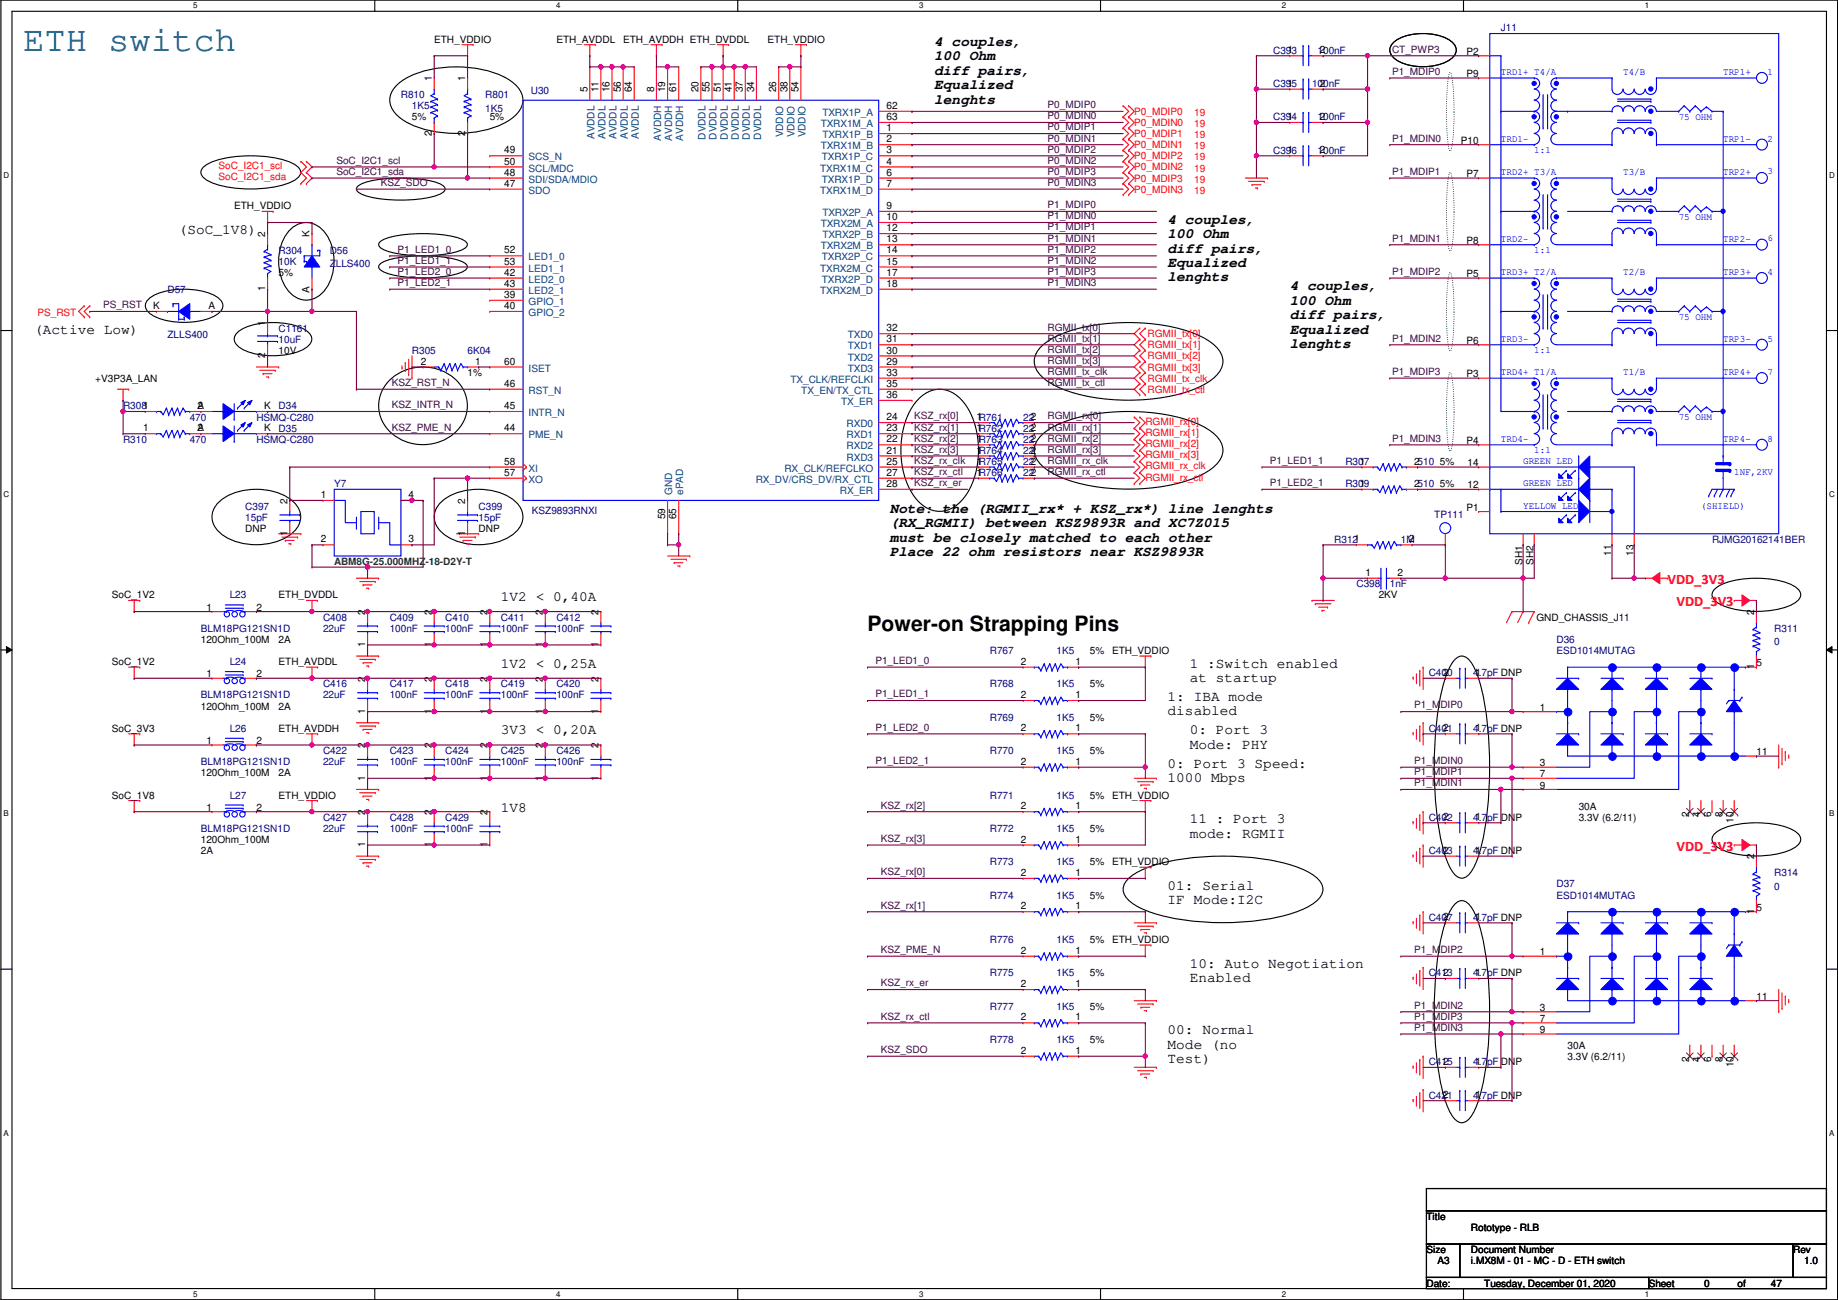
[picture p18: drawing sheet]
<svg xmlns="http://www.w3.org/2000/svg" width="420mm" height="297mm" viewBox="0 0 420 297" stroke-linecap="round" stroke-linejoin="round" font-family="sans-serif">
<defs><g id="words">
<text font-size="8.1" fill="#007f7f" x="5.3" y="11.6">ETH switch</text>
<text font-size="4.8" x="198.3" y="144.2">Power-on Strapping Pins</text>
<g font-size="3.3">
<text x="213.6" y="10.5">4 couples,</text>
<text x="213.6" y="13.8">100 Ohm</text>
<text x="213.6" y="17.1">diff pairs,</text>
<text x="213.6" y="20.4">Equalized</text>
<text x="213.6" y="23.7">lenghts</text>
<text x="40.8" y="53.5">(SoC_1V8)</text>
<text x="266.9" y="51.1">4 couples,</text>
<text x="266.9" y="54.4">100 Ohm</text>
<text x="266.9" y="57.7">diff pairs,</text>
<text x="266.9" y="61">Equalized</text>
<text x="266.9" y="64.3">lenghts</text>
<text x="294.8" y="66.3">4 couples,</text>
<text x="294.8" y="69.6">100 Ohm</text>
<text x="7.8" y="76.3">(Active Low)</text>
<text x="294.8" y="72.9">diff pairs,</text>
<text x="294.8" y="76.2">Equalized</text>
<text x="294.8" y="79.5">lenghts</text>
<text x="203.4" y="117.1">Note: the (RGMII_rx* + KSZ_rx*) line lenghts</text>
<text x="203.4" y="120.4">(RX_RGMII) between KSZ9893R and XC7Z015</text>
<text x="203.4" y="123.7">must be closely matched to each other</text>
<text x="203.4" y="127">Place 22 ohm resistors near KSZ9893R</text>
<text x="114.5" y="137.3">1V2 &lt; 0,40A</text>
<text x="114.5" y="152.5">1V2 &lt; 0,25A</text>
<text x="272" y="152.5">1 :Switch enabled</text>
<text x="272" y="155.8">at startup</text>
<text x="266.9" y="160.1">1: IBA mode</text>
<text x="114.5" y="167.8">3V3 &lt; 0,20A</text>
<text x="266.9" y="163.4">disabled</text>
<text x="272" y="167.8">0: Port 3</text>
<text x="272" y="171.1">Mode: PHY</text>
<text x="266.9" y="175.4">0: Port 3 Speed:</text>
<text x="266.9" y="178.7">1000 Mbps</text>
<text x="114.5" y="185.5">1V8</text>
<text x="272" y="188.1">11 : Port 3</text>
<text x="272" y="191.4">mode: RGMII</text>
<text x="266.9" y="203.3">01: Serial</text>
<text x="266.9" y="206.6">IF Mode:I2C</text>
<text x="272" y="221.1">10: Auto Negotiation</text>
<text x="272" y="224.4">Enabled</text>
<text x="266.9" y="236.3">00: Normal</text>
<text x="266.9" y="239.6">Mode (no</text>
<text x="266.9" y="243">Test)</text>
</g>
<g font-size="3.3" fill="#f00">
<text x="381.2" y="133.5">VDD_3V3</text>
<text x="383.2" y="138.6">VDD_3V3</text>
<text x="383.2" y="194.4">VDD_3V3</text>
</g>
<g font-size="2.3">
<text x="99.3" y="9.7">ETH_VDDIO</text>
<text x="127.2" y="9.7">ETH_AVDDL</text>
<text x="142.4" y="9.7">ETH_AVDDH ETH_DVDDL</text>
<text x="175.5" y="9.7">ETH_VDDIO</text>
<text x="294.3" y="12.2">1</text>
<text x="301.7" y="12.2">2</text>
<text x="335.2" y="17.6">P9</text>
<text x="335.2" y="12.5">P2</text>
<text x="98.7" y="18.6" transform="rotate(-90 98.7 18.6)">1</text>
<text x="106.3" y="18.6" transform="rotate(-90 106.3 18.6)">1</text>
<text x="134.3" y="21.1" transform="rotate(-90 134.3 21.1)">5</text>
<text x="136.8" y="21.1" transform="rotate(-90 136.8 21.1)">11</text>
<text x="139.3" y="21.1" transform="rotate(-90 139.3 21.1)">16</text>
<text x="141.9" y="21.1" transform="rotate(-90 141.9 21.1)">56</text>
<text x="144.4" y="21.1" transform="rotate(-90 144.4 21.1)">64</text>
<text x="149.5" y="21.1" transform="rotate(-90 149.5 21.1)">8</text>
<text x="152" y="21.1" transform="rotate(-90 152 21.1)">19</text>
<text x="154.6" y="21.1" transform="rotate(-90 154.6 21.1)">61</text>
<text x="159.7" y="21.1" transform="rotate(-90 159.7 21.1)">20</text>
<text x="162.2" y="21.1" transform="rotate(-90 162.2 21.1)">55</text>
<text x="164.7" y="21.1" transform="rotate(-90 164.7 21.1)">51</text>
<text x="167.3" y="21.1" transform="rotate(-90 167.3 21.1)">41</text>
<text x="169.8" y="21.1" transform="rotate(-90 169.8 21.1)">37</text>
<text x="172.4" y="21.1" transform="rotate(-90 172.4 21.1)">34</text>
<text x="177.4" y="21.1" transform="rotate(-90 177.4 21.1)">26</text>
<text x="180" y="21.1" transform="rotate(-90 180 21.1)">38</text>
<text x="182.5" y="21.1" transform="rotate(-90 182.5 21.1)">54</text>
<text x="294.3" y="19.8">1</text>
<text x="301.7" y="19.8">2</text>
<text x="94.2" y="27.5">5%</text>
<text x="112" y="27.5">5%</text>
<text x="202.6" y="30">1</text>
<text x="202.6" y="24.9">62</text>
<text x="202.6" y="27.4">63</text>
<text x="294.3" y="27.4">1</text>
<text x="301.7" y="27.4">2</text>
<text x="98.7" y="31" transform="rotate(-90 98.7 31)">2</text>
<text x="106.3" y="31" transform="rotate(-90 106.3 31)">2</text>
<text x="115.3" y="35.1">49</text>
<text x="202.6" y="32.5">2</text>
<text x="202.6" y="35.1">3</text>
<text x="294.3" y="35.1">1</text>
<text x="301.7" y="35.1">2</text>
<text x="334" y="32.9">P10</text>
<text x="115.3" y="40.1">48</text>
<text x="115.3" y="37.6">50</text>
<text x="202.6" y="37.6">4</text>
<text x="202.6" y="40.1">6</text>
<text x="335.2" y="40.5">P7</text>
<text x="53.5" y="47.8">ETH_VDDIO</text>
<text x="115.3" y="42.7">47</text>
<text x="202.6" y="42.7">7</text>
<text x="202.6" y="47.8">9</text>
<text x="202.6" y="50.3">10</text>
<text x="202.6" y="52.8">12</text>
<text x="60.6" y="54.1" transform="rotate(-90 60.6 54.1)">2</text>
<text x="70.8" y="54.1" transform="rotate(-90 70.8 54.1)">K</text>
<text x="115.3" y="57.9">52</text>
<text x="202.6" y="55.4">13</text>
<text x="202.6" y="57.9">14</text>
<text x="335.2" y="55.7">P8</text>
<text x="63.7" y="63.1">5%</text>
<text x="115.3" y="63">42</text>
<text x="115.3" y="65.5">43</text>
<text x="115.3" y="60.5">53</text>
<text x="202.6" y="60.5">15</text>
<text x="202.6" y="63">17</text>
<text x="202.6" y="65.5">18</text>
<text x="335.2" y="63.3">P5</text>
<text x="35" y="70.6">K</text>
<text x="47.7" y="70.6">A</text>
<text x="60.6" y="66.6" transform="rotate(-90 60.6 66.6)">1</text>
<text x="70.8" y="66.8" transform="rotate(-90 70.8 66.8)">A</text>
<text x="115.3" y="68.1">39</text>
<text x="115.3" y="70.6">40</text>
<text x="60.6" y="74.5" transform="rotate(-90 60.6 74.5)">1</text>
<text x="202.6" y="75.7">32</text>
<text x="60.6" y="81.8" transform="rotate(-90 60.6 81.8)">2</text>
<text x="63.7" y="80.9">10V</text>
<text x="96.2" y="83.3">2</text>
<text x="108.7" y="83.3">1</text>
<text x="115.3" y="83.3">60</text>
<text x="202.6" y="83.3">29</text>
<text x="202.6" y="80.8">30</text>
<text x="202.6" y="78.2">31</text>
<text x="335.2" y="78.6">P6</text>
<text x="21.8" y="87.2">+V3P3A_LAN</text>
<text x="106.9" y="85.9">1%</text>
<text x="115.3" y="88.4">46</text>
<text x="202.6" y="85.9">33</text>
<text x="202.6" y="88.4">35</text>
<text x="335.2" y="86.2">P3</text>
<text x="45.2" y="93.5">2</text>
<text x="45.2" y="93.5">A</text>
<text x="60.4" y="93.5">K</text>
<text x="115.3" y="93.5">45</text>
<text x="202.6" y="90.9">36</text>
<text x="32.7" y="98.6">1</text>
<text x="45.2" y="98.6">2</text>
<text x="45.2" y="98.6">A</text>
<text x="60.4" y="98.6">K</text>
<text x="115.3" y="98.6">44</text>
<text x="202.6" y="101.1">22</text>
<text x="202.6" y="98.6">23</text>
<text x="202.6" y="96">24</text>
<text x="223.2" y="101.1">1R763</text>
<text x="223.2" y="98.6">1R762</text>
<text x="223.2" y="96">1R761</text>
<text x="335.2" y="101.4">P4</text>
<text x="115.3" y="106.2">58</text>
<text x="202.6" y="103.6">21</text>
<text x="202.6" y="106.2">25</text>
<text x="223.2" y="103.6">1R764</text>
<text x="223.2" y="106.2">1R765</text>
<text x="310.8" y="106.2">1</text>
<text x="323.3" y="106.2">2510</text>
<text x="329.1" y="106.3">5%</text>
<text x="335.5" y="106.5">14</text>
<text x="73.4" y="113.8">1</text>
<text x="93.4" y="113.8">4</text>
<text x="115.3" y="108.7">57</text>
<text x="202.6" y="108.7">27</text>
<text x="202.6" y="111.3">28</text>
<text x="223.2" y="108.7">1R766</text>
<text x="310.8" y="111.3">1</text>
<text x="323.3" y="111.3">2510</text>
<text x="329.1" y="111.3">5%</text>
<text x="335.5" y="111.6">12</text>
<text x="65.7" y="115.1" transform="rotate(-90 65.7 115.1)">2</text>
<text x="106.3" y="115.1" transform="rotate(-90 106.3 115.1)">2</text>
<text x="152" y="118.7" transform="rotate(-90 152 118.7)">59</text>
<text x="154.6" y="118.7" transform="rotate(-90 154.6 118.7)">65</text>
<text x="335.2" y="116.7">P1</text>
<text x="56.1" y="121.5">DNP</text>
<text x="65.7" y="122.5" transform="rotate(-90 65.7 122.5)">1</text>
<text x="73.4" y="124">2</text>
<text x="93.4" y="124">3</text>
<text x="106.3" y="122.5" transform="rotate(-90 106.3 122.5)">1</text>
<text x="109.4" y="121.5">DNP</text>
<text x="322" y="124">2</text>
<text x="312.1" y="131.6">1</text>
<text x="319.5" y="131.6">2</text>
<text x="348" y="129.1" transform="rotate(-90 348 129.1)">SH1</text>
<text x="350.6" y="129.1" transform="rotate(-90 350.6 129.1)">SH2</text>
<text x="368.3" y="127" transform="rotate(-90 368.3 127)">11</text>
<text x="373.4" y="127" transform="rotate(-90 373.4 127)">13</text>
<text x="25.6" y="136.7">SoC_1V2</text>
<text x="63.7" y="136.7">ETH_DVDDL</text>
<text x="315.2" y="136.7">2KV</text>
<text x="47.2" y="139.5">1</text>
<text x="58.6" y="139.5">2</text>
<text x="83.5" y="140.5" transform="rotate(-90 83.5 140.5)">2</text>
<text x="98.7" y="140.5" transform="rotate(-90 98.7 140.5)">2</text>
<text x="111.4" y="140.5" transform="rotate(-90 111.4 140.5)">2</text>
<text x="124.1" y="140.5" transform="rotate(-90 124.1 140.5)">2</text>
<text x="136.8" y="140.5" transform="rotate(-90 136.8 140.5)">2</text>
<text x="351.2" y="141.8">GND_CHASSIS_J11</text>
<text x="401" y="140.5" transform="rotate(-90 401 140.5)">2</text>
<text x="45.9" y="146.9">120Ohm_100M</text>
<text x="63.7" y="146.9">2A</text>
<text x="83.5" y="147.9" transform="rotate(-90 83.5 147.9)">1</text>
<text x="98.7" y="147.9" transform="rotate(-90 98.7 147.9)">1</text>
<text x="111.4" y="147.9" transform="rotate(-90 111.4 147.9)">1</text>
<text x="124.1" y="147.9" transform="rotate(-90 124.1 147.9)">1</text>
<text x="136.8" y="147.9" transform="rotate(-90 136.8 147.9)">1</text>
<text x="249.1" y="149.4">5%</text>
<text x="254.2" y="149.4">ETH_VDDIO</text>
<text x="25.6" y="152">SoC_1V2</text>
<text x="47.2" y="154.8">1</text>
<text x="58.6" y="154.8">2</text>
<text x="63.7" y="152">ETH_AVDDL</text>
<text x="83.5" y="155.7" transform="rotate(-90 83.5 155.7)">2</text>
<text x="98.7" y="155.7" transform="rotate(-90 98.7 155.7)">2</text>
<text x="111.4" y="155.7" transform="rotate(-90 111.4 155.7)">2</text>
<text x="124.1" y="155.7" transform="rotate(-90 124.1 155.7)">2</text>
<text x="136.8" y="155.7" transform="rotate(-90 136.8 155.7)">2</text>
<text x="233.4" y="151.9">2</text>
<text x="245.8" y="151.9">1</text>
<text x="329.9" y="154.4">2</text>
<text x="337.3" y="154.4">1</text>
<text x="401" y="153" transform="rotate(-90 401 153)">1</text>
<text x="401.5" y="152.2">5</text>
<text x="233.4" y="159.5">2</text>
<text x="245.8" y="159.5">1</text>
<text x="249.1" y="157.1">5%</text>
<text x="25.6" y="167.2">SoC_3V3</text>
<text x="45.9" y="162.1">120Ohm_100M</text>
<text x="63.7" y="167.2">ETH_AVDDH</text>
<text x="63.7" y="162.1">2A</text>
<text x="83.5" y="163.1" transform="rotate(-90 83.5 163.1)">1</text>
<text x="98.7" y="163.1" transform="rotate(-90 98.7 163.1)">1</text>
<text x="111.4" y="163.1" transform="rotate(-90 111.4 163.1)">1</text>
<text x="124.1" y="163.1" transform="rotate(-90 124.1 163.1)">1</text>
<text x="136.8" y="163.1" transform="rotate(-90 136.8 163.1)">1</text>
<text x="233.4" y="167.1">2</text>
<text x="245.8" y="167.1">1</text>
<text x="249.1" y="164.7">5%</text>
<text x="329.9" y="167.1">2</text>
<text x="337.3" y="167.1">1</text>
<text x="352" y="162.4">1</text>
<text x="47.2" y="170">1</text>
<text x="58.6" y="170">2</text>
<text x="83.5" y="171" transform="rotate(-90 83.5 171)">2</text>
<text x="98.7" y="171" transform="rotate(-90 98.7 171)">2</text>
<text x="111.4" y="171" transform="rotate(-90 111.4 171)">2</text>
<text x="124.1" y="171" transform="rotate(-90 124.1 171)">2</text>
<text x="136.8" y="171" transform="rotate(-90 136.8 171)">2</text>
<text x="249.1" y="172.3">5%</text>
<text x="401.5" y="172.6">11</text>
<text x="45.9" y="177.4">120Ohm_100M</text>
<text x="63.7" y="177.4">2A</text>
<text x="83.5" y="178.4" transform="rotate(-90 83.5 178.4)">1</text>
<text x="98.7" y="178.4" transform="rotate(-90 98.7 178.4)">1</text>
<text x="111.4" y="178.4" transform="rotate(-90 111.4 178.4)">1</text>
<text x="124.1" y="178.4" transform="rotate(-90 124.1 178.4)">1</text>
<text x="136.8" y="178.4" transform="rotate(-90 136.8 178.4)">1</text>
<text x="233.4" y="174.8">2</text>
<text x="245.8" y="174.8">1</text>
<text x="352" y="177.6">7</text>
<text x="352" y="175.1">3</text>
<text x="25.6" y="182.5">SoC_1V8</text>
<text x="47.2" y="185.3">1</text>
<text x="58.6" y="185.3">2</text>
<text x="63.7" y="182.5">ETH_VDDIO</text>
<text x="233.4" y="184.9">2</text>
<text x="245.8" y="184.9">1</text>
<text x="249.1" y="182.5">5%</text>
<text x="254.2" y="182.5">ETH_VDDIO</text>
<text x="352" y="180.2">9</text>
<text x="360.9" y="185">30A</text>
<text x="83.5" y="186.2" transform="rotate(-90 83.5 186.2)">2</text>
<text x="98.7" y="186.2" transform="rotate(-90 98.7 186.2)">2</text>
<text x="111.4" y="186.2" transform="rotate(-90 111.4 186.2)">2</text>
<text x="249.1" y="190.1">5%</text>
<text x="329.9" y="187.5">2</text>
<text x="337.3" y="187.5">1</text>
<text x="360.9" y="187.5">3.3V (6.2/11)</text>
<text x="386.1" y="186.7" transform="rotate(-90 386.1 186.7)">2</text>
<text x="388.7" y="186.7" transform="rotate(-90 388.7 186.7)">4</text>
<text x="391.2" y="186.7" transform="rotate(-90 391.2 186.7)">6</text>
<text x="393.7" y="186.7" transform="rotate(-90 393.7 186.7)">8</text>
<text x="396.3" y="188" transform="rotate(-90 396.3 188)">10</text>
<text x="45.9" y="192.6">120Ohm_100M</text>
<text x="45.9" y="195.2">2A</text>
<text x="83.5" y="193.6" transform="rotate(-90 83.5 193.6)">1</text>
<text x="98.7" y="193.6" transform="rotate(-90 98.7 193.6)">1</text>
<text x="111.4" y="193.6" transform="rotate(-90 111.4 193.6)">1</text>
<text x="233.4" y="192.5">2</text>
<text x="245.8" y="192.5">1</text>
<text x="249.1" y="197.7">5%</text>
<text x="254.2" y="197.7">ETH_VDDIO</text>
<text x="329.9" y="195.1">2</text>
<text x="337.3" y="195.1">1</text>
<text x="401" y="196.4" transform="rotate(-90 401 196.4)">2</text>
<text x="233.4" y="200.2">2</text>
<text x="245.8" y="200.2">1</text>
<text x="233.4" y="207.8">2</text>
<text x="245.8" y="207.8">1</text>
<text x="249.1" y="205.3">5%</text>
<text x="401" y="208.8" transform="rotate(-90 401 208.8)">1</text>
<text x="401.5" y="208.1">5</text>
<text x="249.1" y="215.5">5%</text>
<text x="254.2" y="215.5">ETH_VDDIO</text>
<text x="329.9" y="210.3">2</text>
<text x="337.3" y="210.3">1</text>
<text x="233.4" y="217.9">2</text>
<text x="245.8" y="217.9">1</text>
<text x="352" y="218.3">1</text>
<text x="233.4" y="225.6">2</text>
<text x="245.8" y="225.6">1</text>
<text x="249.1" y="223.1">5%</text>
<text x="329.9" y="223">2</text>
<text x="337.3" y="223">1</text>
<text x="233.4" y="233.2">2</text>
<text x="245.8" y="233.2">1</text>
<text x="249.1" y="230.7">5%</text>
<text x="352" y="233.5">7</text>
<text x="352" y="231">3</text>
<text x="401.5" y="228.4">11</text>
<text x="249.1" y="238.3">5%</text>
<text x="352" y="236.1">9</text>
<text x="358.3" y="239.6">30A</text>
<text x="233.4" y="240.8">2</text>
<text x="245.8" y="240.8">1</text>
<text x="329.9" y="243.3">2</text>
<text x="337.3" y="243.3">1</text>
<text x="358.3" y="242.1">3.3V (6.2/11)</text>
<text x="386.1" y="242.6" transform="rotate(-90 386.1 242.6)">2</text>
<text x="388.7" y="242.6" transform="rotate(-90 388.7 242.6)">4</text>
<text x="391.2" y="242.6" transform="rotate(-90 391.2 242.6)">6</text>
<text x="393.7" y="242.6" transform="rotate(-90 393.7 242.6)">8</text>
<text x="396.3" y="243.9" transform="rotate(-90 396.3 243.9)">10</text>
<text x="329.9" y="251">2</text>
<text x="337.3" y="251">1</text>
<text x="326.1" y="278.7">Title</text>
<text x="336.2" y="281.3">Rototype - RLB</text>
<text x="326.1" y="286.3">Size</text>
<text x="336.2" y="286.3">Document Number</text>
<text x="409.9" y="286.3">Rev</text>
<text x="326.1" y="294">Date:</text>
<text x="328.6" y="288.9">A3</text>
<text x="336.2" y="288.9">i.MX8M - 01 - MC - D - ETH switch</text>
<text x="339.3" y="294">Tuesday, December 01, 2020</text>
<text x="376.9" y="294">Sheet</text>
<text x="389.6" y="294">0</text>
<text x="397.2" y="294">of</text>
<text x="404.8" y="294">47</text>
<text x="412.4" y="288.9">1.0</text>
</g>
<g font-size="2.3" fill="#00007f">
<text x="343.1" y="7.2">J11</text>
<text x="291" y="12.3">C393</text>
<text x="301.2" y="12.3">100nF</text>
<text x="91.6" y="22.4">R810</text>
<text x="110.9" y="22.4">R801</text>
<text x="121.4" y="21.4">U30</text>
<text x="291" y="19.9">C395</text>
<text x="299.9" y="19.9">100nF</text>
<text x="94.2" y="25">1K5</text>
<text x="110.9" y="25.5">1K5</text>
<text x="291" y="27.5">C394</text>
<text x="301.2" y="27.5">100nF</text>
<text x="291" y="35.1">C396</text>
<text x="301.2" y="35.1">100nF</text>
<text x="63.7" y="58">R304</text>
<text x="75.4" y="58">D56</text>
<text x="63.7" y="60.5">10K</text>
<text x="75.4" y="61">ZLLS400</text>
<text x="38.3" y="66.9">D57</text>
<text x="38.3" y="77.3">ZLLS400</text>
<text x="63.7" y="75.8">C1161</text>
<text x="63.7" y="78.3">10uF</text>
<text x="94.2" y="80.9">R305</text>
<text x="106.9" y="80.9">6K04</text>
<text x="28.1" y="93.6">R3081</text>
<text x="63.7" y="93.6">D34</text>
<text x="28.1" y="101.2">R310</text>
<text x="43.4" y="101.2">470</text>
<text x="43.4" y="96.1">470</text>
<text x="58.6" y="101.2">HSMQ-C280</text>
<text x="58.6" y="96.1">HSMQ-C280</text>
<text x="63.7" y="98.6">D35</text>
<text x="233.9" y="101.2">222</text>
<text x="233.9" y="98.6">222</text>
<text x="233.9" y="96.1">222</text>
<text x="233.9" y="103.7">222</text>
<text x="233.9" y="106.3">222</text>
<text x="307.5" y="106.3">R307</text>
<text x="76.4" y="111.3">Y7</text>
<text x="233.9" y="108.8">222</text>
<text x="307.5" y="111.3">R309</text>
<text x="56.1" y="116.4">C397</text>
<text x="56.1" y="119">15pF</text>
<text x="109.4" y="116.4">C399</text>
<text x="109.4" y="119">15pF</text>
<text x="121.6" y="117.4">KSZ9893RNXI</text>
<text x="327.9" y="118.4">TP111</text>
<text x="305" y="124">R3121</text>
<text x="320.2" y="124">1M</text>
<text x="391.4" y="124">RJMG20162141BER</text>
<text x="52.5" y="136.7">L23</text>
<text x="310.1" y="134.2">C398</text>
<text x="317.7" y="134.2">1nF</text>
<text x="73.9" y="141.8">C408</text>
<text x="89.1" y="141.8">C409</text>
<text x="101.8" y="141.8">C410</text>
<text x="114.5" y="141.8">C411</text>
<text x="127.2" y="141.8">C412</text>
<text x="45.9" y="144.4">BLM18PG121SN1D</text>
<text x="73.9" y="144.4">22uF</text>
<text x="89.1" y="144.4">100nF</text>
<text x="101.8" y="144.4">100nF</text>
<text x="114.5" y="144.4">100nF</text>
<text x="127.2" y="144.4">100nF</text>
<text x="226.3" y="149.4">R767</text>
<text x="241.5" y="149.4">1K5</text>
<text x="355.8" y="146.9">D36</text>
<text x="355.8" y="149.4">ESD1014MUTAG</text>
<text x="405.6" y="144.4">R311</text>
<text x="405.6" y="147.4">0</text>
<text x="52.5" y="152">L24</text>
<text x="326.6" y="154.5">C400</text>
<text x="336.8" y="154.5">4.7pF DNP</text>
<text x="45.9" y="159.6">BLM18PG121SN1D</text>
<text x="73.9" y="157.1">C416</text>
<text x="73.9" y="159.6">22uF</text>
<text x="89.1" y="157.1">C417</text>
<text x="89.1" y="159.6">100nF</text>
<text x="101.8" y="157.1">C418</text>
<text x="101.8" y="159.6">100nF</text>
<text x="114.5" y="157.1">C419</text>
<text x="114.5" y="159.6">100nF</text>
<text x="127.2" y="157.1">C420</text>
<text x="127.2" y="159.6">100nF</text>
<text x="226.3" y="157.1">R768</text>
<text x="241.5" y="157.1">1K5</text>
<text x="52.5" y="167.2">L26</text>
<text x="226.3" y="164.7">R769</text>
<text x="241.5" y="164.7">1K5</text>
<text x="326.6" y="167.2">C401</text>
<text x="336.8" y="167.2">4.7pF DNP</text>
<text x="73.9" y="172.3">C422</text>
<text x="89.1" y="172.3">C423</text>
<text x="101.8" y="172.3">C424</text>
<text x="114.5" y="172.3">C425</text>
<text x="127.2" y="172.3">C426</text>
<text x="226.3" y="172.3">R770</text>
<text x="241.5" y="172.3">1K5</text>
<text x="45.9" y="174.8">BLM18PG121SN1D</text>
<text x="73.9" y="174.8">22uF</text>
<text x="89.1" y="174.8">100nF</text>
<text x="101.8" y="174.8">100nF</text>
<text x="114.5" y="174.8">100nF</text>
<text x="127.2" y="174.8">100nF</text>
<text x="52.5" y="182.5">L27</text>
<text x="226.3" y="182.5">R771</text>
<text x="241.5" y="182.5">1K5</text>
<text x="45.9" y="190.1">BLM18PG121SN1D</text>
<text x="73.9" y="187.5">C427</text>
<text x="73.9" y="190.1">22uF</text>
<text x="89.1" y="187.5">C428</text>
<text x="89.1" y="190.1">100nF</text>
<text x="101.8" y="187.5">C429</text>
<text x="101.8" y="190.1">100nF</text>
<text x="226.3" y="190.1">R772</text>
<text x="241.5" y="190.1">1K5</text>
<text x="326.6" y="187.5">C402</text>
<text x="336.8" y="187.5">4.7pF DNP</text>
<text x="226.3" y="197.7">R773</text>
<text x="241.5" y="197.7">1K5</text>
<text x="326.6" y="195.2">C403</text>
<text x="336.8" y="195.2">4.7pF DNP</text>
<text x="355.8" y="202.8">D37</text>
<text x="405.6" y="200.2">R314</text>
<text x="405.6" y="203.3">0</text>
<text x="226.3" y="205.3">R774</text>
<text x="241.5" y="205.3">1K5</text>
<text x="355.8" y="205.3">ESD1014MUTAG</text>
<text x="226.3" y="215.5">R776</text>
<text x="241.5" y="215.5">1K5</text>
<text x="326.6" y="210.4">C407</text>
<text x="336.8" y="210.4">4.7pF DNP</text>
<text x="226.3" y="223.1">R775</text>
<text x="241.5" y="223.1">1K5</text>
<text x="326.6" y="223.1">C413</text>
<text x="336.8" y="223.1">4.7pF DNP</text>
<text x="226.3" y="230.7">R777</text>
<text x="241.5" y="230.7">1K5</text>
<text x="226.3" y="238.3">R778</text>
<text x="241.5" y="238.3">1K5</text>
<text x="326.6" y="243.4">C415</text>
<text x="336.8" y="243.4">4.7pF DNP</text>
<text x="326.6" y="251">C421</text>
<text x="336.8" y="251">4.7pF DNP</text>
</g>
<g font-size="2.3" fill="#400040">
<text x="318.2" y="12">CT_PWP3</text>
<text x="318.2" y="17.1">P1_MDIP0</text>
<text x="239.5" y="24.7">P0_MDIP0</text>
<text x="239.5" y="27.3">P0_MDIN0</text>
<text x="239.5" y="29.8">P0_MDIP1</text>
<text x="239.5" y="32.3">P0_MDIN1</text>
<text x="239.5" y="34.9">P0_MDIP2</text>
<text x="318.2" y="32.3">P1_MDIN0</text>
<text x="76.9" y="37.4">SoC_I2C1_scl</text>
<text x="76.9" y="40">SoC_I2C1_sda</text>
<text x="239.5" y="37.4">P0_MDIN2</text>
<text x="239.5" y="40">P0_MDIP3</text>
<text x="318.2" y="40">P1_MDIP1</text>
<text x="87.1" y="42.5">KSZ_SDO</text>
<text x="239.5" y="42.5">P0_MDIN3</text>
<text x="239.5" y="47.6">P1_MDIP0</text>
<text x="239.5" y="50.1">P1_MDIN0</text>
<text x="239.5" y="52.7">P1_MDIP1</text>
<text x="90.9" y="57.7">P1_LED1_0</text>
<text x="239.5" y="55.2">P1_MDIN1</text>
<text x="239.5" y="57.7">P1_MDIP2</text>
<text x="318.2" y="55.2">P1_MDIN1</text>
<text x="90.9" y="60.3">P1_LED1_1</text>
<text x="90.9" y="62.8">P1_LED2_0</text>
<text x="90.9" y="65.4">P1_LED2_1</text>
<text x="239.5" y="60.3">P1_MDIN2</text>
<text x="239.5" y="62.8">P1_MDIP3</text>
<text x="239.5" y="65.4">P1_MDIN3</text>
<text x="318.2" y="62.8">P1_MDIP2</text>
<text x="23.6" y="70.4">PS_RST</text>
<text x="239.5" y="75.5">RGMII_tx[0]</text>
<text x="239.5" y="78.1">RGMII_tx[1]</text>
<text x="239.5" y="80.6">RGMII_tx[2]</text>
<text x="239.5" y="83.1">RGMII_tx[3]</text>
<text x="318.2" y="78.1">P1_MDIN2</text>
<text x="89.6" y="88.2">KSZ_RST_N</text>
<text x="239.5" y="85.7">RGMII_tx_clk</text>
<text x="239.5" y="88.2">RGMII_tx_ctl</text>
<text x="318.2" y="85.7">P1_MDIP3</text>
<text x="89.6" y="93.3">KSZ_INTR_N</text>
<text x="209" y="95.8">KSZ_rx[0]</text>
<text x="239.5" y="95.8">RGMII_rx[0]</text>
<text x="89.6" y="98.4">KSZ_PME_N</text>
<text x="209" y="98.4">KSZ_rx[1]</text>
<text x="209" y="100.9">KSZ_rx[2]</text>
<text x="239.5" y="98.4">RGMII_rx[1]</text>
<text x="239.5" y="100.9">RGMII_rx[2]</text>
<text x="318.2" y="100.9">P1_MDIN3</text>
<text x="209" y="103.5">KSZ_rx[3]</text>
<text x="209" y="106">KSZ_rx_clk</text>
<text x="239.5" y="103.5">RGMII_rx[3]</text>
<text x="239.5" y="106">RGMII_rx_clk</text>
<text x="290.3" y="106">P1_LED1_1</text>
<text x="209" y="108.5">KSZ_rx_ctl</text>
<text x="209" y="111.1">KSZ_rx_er</text>
<text x="239.5" y="108.5">RGMII_rx_ctl</text>
<text x="290.3" y="111.1">P1_LED2_1</text>
<text x="200.1" y="151.7">P1_LED1_0</text>
<text x="200.1" y="159.3">P1_LED1_1</text>
<text x="323.3" y="161.9">P1_MDIP0</text>
<text x="200.1" y="167">P1_LED2_0</text>
<text x="200.1" y="174.6">P1_LED2_1</text>
<text x="323.3" y="174.6">P1_MDIN0</text>
<text x="323.3" y="177.1">P1_MDIP1</text>
<text x="323.3" y="179.7">P1_MDIN1</text>
<text x="201.4" y="184.7">KSZ_rx[2]</text>
<text x="201.4" y="192.4">KSZ_rx[3]</text>
<text x="201.4" y="200">KSZ_rx[0]</text>
<text x="201.4" y="207.6">KSZ_rx[1]</text>
<text x="201.4" y="217.8">KSZ_PME_N</text>
<text x="323.3" y="217.8">P1_MDIP2</text>
<text x="201.4" y="225.4">KSZ_rx_er</text>
<text x="201.4" y="233">KSZ_rx_ctl</text>
<text x="323.3" y="230.5">P1_MDIN2</text>
<text x="323.3" y="233">P1_MDIP3</text>
<text x="323.3" y="235.5">P1_MDIN3</text>
<text x="201.4" y="240.6">KSZ_SDO</text>
</g>
<g font-size="2.3" fill="#00f">
<text x="343.1" y="17.1">TRD1+ T4/A</text>
<text x="371" y="17.1">T4/B</text>
<text x="393.9" y="17.1">TRP1+</text>
<text x="404.1" y="17.1">1</text>
<text x="383.7" y="27.3">75 OHM</text>
<text x="343.1" y="32.4">TRD1-</text>
<text x="350.7" y="34.9">1:1</text>
<text x="393.9" y="32.4">TRP1-</text>
<text x="404.1" y="32.4">2</text>
<text x="343.1" y="40">TRD2+ T3/A</text>
<text x="371" y="40">T3/B</text>
<text x="393.9" y="40">TRP2+</text>
<text x="404.1" y="39.8">3</text>
<text x="383.7" y="50.2">75 OHM</text>
<text x="343.1" y="55.2">TRD2-</text>
<text x="350.7" y="57.8">1:1</text>
<text x="393.9" y="55.2">TRP2-</text>
<text x="404.1" y="55">6</text>
<text x="343.1" y="62.9">TRD3+ T2/A</text>
<text x="371" y="62.9">T2/B</text>
<text x="393.9" y="62.9">TRP3+</text>
<text x="404.1" y="62.9">4</text>
<text x="383.7" y="73">75 OHM</text>
<text x="343.1" y="78.1">TRD3-</text>
<text x="350.7" y="80.6">1:1</text>
<text x="393.9" y="78.1">TRP3-</text>
<text x="404.1" y="78.1">5</text>
<text x="343.1" y="85.7">TRD4+ T1/A</text>
<text x="371" y="85.7">T1/B</text>
<text x="393.9" y="85.7">TRP4+</text>
<text x="404.1" y="85.7">7</text>
<text x="383.7" y="95.9">75 OHM</text>
<text x="343.1" y="101">TRD4-</text>
<text x="393.9" y="101">TRP4-</text>
<text x="404.1" y="101">8</text>
<text x="348.2" y="106">GREEN LED</text>
<text x="350.7" y="103.5">1:1</text>
<text x="348.2" y="111.1">GREEN LED</text>
<text x="396.4" y="108.6">1NF,2KV</text>
<text x="348.2" y="116.2">YELLOW LED</text>
<text x="388.8" y="116.2">(SHIELD)</text>
</g>
<g font-size="2.3" fill="#00407f">
<text x="187.6" y="29">TXRX1M_A</text>
<text x="188" y="26.5">TXRX1P_A</text>
<text x="135.9" y="31.8" transform="rotate(-90 135.9 31.8)">AVDDL</text>
<text x="138.4" y="31.8" transform="rotate(-90 138.4 31.8)">AVDDL</text>
<text x="141" y="31.8" transform="rotate(-90 141 31.8)">AVDDL</text>
<text x="143.5" y="31.8" transform="rotate(-90 143.5 31.8)">AVDDL</text>
<text x="146" y="31.8" transform="rotate(-90 146 31.8)">AVDDL</text>
<text x="151.1" y="32.2" transform="rotate(-90 151.1 32.2)">AVDDH</text>
<text x="153.7" y="32.2" transform="rotate(-90 153.7 32.2)">AVDDH</text>
<text x="156.2" y="32.2" transform="rotate(-90 156.2 32.2)">AVDDH</text>
<text x="161.3" y="31.9" transform="rotate(-90 161.3 31.9)">DVDDL</text>
<text x="163.8" y="31.9" transform="rotate(-90 163.8 31.9)">DVDDL</text>
<text x="166.4" y="31.9" transform="rotate(-90 166.4 31.9)">DVDDL</text>
<text x="168.9" y="31.9" transform="rotate(-90 168.9 31.9)">DVDDL</text>
<text x="171.4" y="31.9" transform="rotate(-90 171.4 31.9)">DVDDL</text>
<text x="174" y="31.9" transform="rotate(-90 174 31.9)">DVDDL</text>
<text x="179.1" y="31.4" transform="rotate(-90 179.1 31.4)">VDDIO</text>
<text x="181.6" y="31.4" transform="rotate(-90 181.6 31.4)">VDDIO</text>
<text x="184.1" y="31.4" transform="rotate(-90 184.1 31.4)">VDDIO</text>
<text x="187.6" y="34.1">TXRX1M_B</text>
<text x="188" y="31.6">TXRX1P_B</text>
<text x="120.9" y="41.7">SDI/SDA/MDIO</text>
<text x="120.9" y="36.7">SCS_N</text>
<text x="120.9" y="39.2">SCL/MDC</text>
<text x="187.5" y="39.2">TXRX1M_C</text>
<text x="187.9" y="36.7">TXRX1P_C</text>
<text x="187.9" y="41.7">TXRX1P_D</text>
<text x="120.9" y="44.3">SDO</text>
<text x="187.5" y="44.3">TXRX1M_D</text>
<text x="187.6" y="51.9">TXRX2M_A</text>
<text x="188" y="49.4">TXRX2P_A</text>
<text x="120.9" y="59.5">LED1_0</text>
<text x="187.6" y="57">TXRX2M_B</text>
<text x="187.9" y="59.5">TXRX2P_C</text>
<text x="188" y="54.4">TXRX2P_B</text>
<text x="120.9" y="64.6">LED2_0</text>
<text x="120.9" y="62.1">LED1_1</text>
<text x="187.5" y="62.1">TXRX2M_C</text>
<text x="187.9" y="64.6">TXRX2P_D</text>
<text x="120.9" y="69.7">GPIO_1</text>
<text x="120.9" y="67.1">LED2_1</text>
<text x="187.5" y="67.1">TXRX2M_D</text>
<text x="120.9" y="72.2">GPIO_2</text>
<text x="193.8" y="77.3">TXD0</text>
<text x="193.8" y="82.4">TXD2</text>
<text x="193.8" y="79.8">TXD1</text>
<text x="120.9" y="84.9">ISET</text>
<text x="180.7" y="87.5">TX_CLK/REFCLKI</text>
<text x="193.8" y="84.9">TXD3</text>
<text x="120.9" y="95.1">INTR_N</text>
<text x="120.9" y="90">RST_N</text>
<text x="183.2" y="90">TX_EN/TX_CTL</text>
<text x="192.3" y="92.5">TX_ER</text>
<text x="120.9" y="100.2">PME_N</text>
<text x="193.5" y="100.2">RXD1</text>
<text x="193.5" y="97.6">RXD0</text>
<text x="120.9" y="107.8">XI</text>
<text x="179.3" y="107.8">RX_CLK/REFCLKO</text>
<text x="193.5" y="105.2">RXD3</text>
<text x="193.5" y="102.7">RXD2</text>
<text x="120.9" y="110.3">XO</text>
<text x="153.7" y="113.1" transform="rotate(-90 153.7 113.1)">GND</text>
<text x="156.2" y="113.1" transform="rotate(-90 156.2 113.1)">ePAD</text>
<text x="172.8" y="110.3">RX_DV/CRS_DV/RX_CTL</text>
<text x="192" y="112.9">RX_ER</text>
</g>
<g font-size="2.3" fill="#f00">
<text x="259.3" y="26.2">P0_MDIP0</text>
<text x="259.3" y="28.8">P0_MDIN0</text>
<text x="273" y="26.5">19</text>
<text x="273" y="29">19</text>
<text x="259.3" y="31.3">P0_MDIP1</text>
<text x="259.3" y="33.9">P0_MDIN1</text>
<text x="273" y="31.6">19</text>
<text x="273" y="34.1">19</text>
<text x="50" y="38.7">SoC_I2C1_scl</text>
<text x="50" y="41.2">SoC_I2C1_sda</text>
<text x="259.3" y="36.4">P0_MDIP2</text>
<text x="259.3" y="38.9">P0_MDIN2</text>
<text x="259.3" y="41.5">P0_MDIP3</text>
<text x="273" y="36.7">19</text>
<text x="273" y="39.2">19</text>
<text x="273" y="41.7">19</text>
<text x="259.3" y="44">P0_MDIN3</text>
<text x="273" y="44.3">19</text>
<text x="8.6" y="72.2">PS_RST</text>
<text x="262.3" y="77">RGMII_tx[0]</text>
<text x="262.3" y="79.6">RGMII_tx[1]</text>
<text x="262.3" y="82.1">RGMII_tx[2]</text>
<text x="262.3" y="84.7">RGMII_tx[3]</text>
<text x="262.3" y="87.2">RGMII_tx_clk</text>
<text x="262.3" y="89.7">RGMII_tx_ctl</text>
<text x="261.8" y="97.1">RGMII_rx[0]</text>
<text x="261.8" y="99.7">RGMII_rx[1]</text>
<text x="261.8" y="102.2">RGMII_rx[2]</text>
<text x="261.8" y="104.7">RGMII_rx[3]</text>
<text x="261.8" y="107.3">RGMII_rx_clk</text>
<text x="261.8" y="109.8">RGMII_rx_ctl</text>
</g>
<text font-size="2.3" fill="#007f00" x="76.4" y="129.2">ABM8G-25.000MHZ-18-D2Y-T</text>
<g font-size="1.8">
<text x="44.2" y="1.9">5</text>
<text x="127.1" y="1.9">4</text>
<text x="210.1" y="1.9">3</text>
<text x="293" y="1.9">2</text>
<text x="376" y="1.9">1</text>
<text x=".8" y="40.6">D</text>
<text x="418.2" y="40.6">D</text>
<text x=".8" y="113.6">C</text>
<text x="418.2" y="113.6">C</text>
<text x=".8" y="186.6">B</text>
<text x="418.2" y="186.6">B</text>
<text x=".8" y="259.5">A</text>
<text x="418.2" y="259.5">A</text>
<text x="44.2" y="296.3">5</text>
<text x="127.1" y="296.3">4</text>
<text x="210.1" y="296.3">3</text>
<text x="293" y="296.3">2</text>
<text x="376" y="296.3">1</text>
</g>
</g></defs>
<path d="M.2 0h419.9v297h-419.9zM2.7 2.6h414.8v291.8h-414.8z" fill="none" stroke="#000" stroke-width=".25"/>
<g fill="#fff">
<path d="M44.2 .3h1v2h-1z"/>
<path d="M44.2 294.7h1v2h-1z"/>
</g>
<path d="M85.7 0v2.6M85.7 294.4v2.6" fill="none" stroke="#000" stroke-width=".25"/>
<g fill="#fff">
<path d="M127.1 .3h1v2h-1z"/>
<path d="M127.1 294.7h1v2h-1z"/>
</g>
<path d="M168.6 0v2.6M168.6 294.4v2.6" fill="none" stroke="#000" stroke-width=".25"/>
<g fill="#fff">
<path d="M210.1 .3h1v2h-1z"/>
<path d="M210.1 294.7h1v2h-1z"/>
</g>
<path d="M251.6 0v2.6M251.6 294.4v2.6" fill="none" stroke="#000" stroke-width=".25"/>
<g fill="#fff">
<path d="M293 .3h1v2h-1z"/>
<path d="M293 294.7h1v2h-1z"/>
</g>
<path d="M334.5 0v2.6M334.5 294.4v2.6" fill="none" stroke="#000" stroke-width=".25"/>
<g fill="#fff">
<path d="M376 .3h1v2h-1z"/>
<path d="M376 294.7h1v2h-1z"/>
<path d="M.8 39h1.3v2h-1.3z"/>
<path d="M418.2 39h1.2v2h-1.2z"/>
<path d="M.8 112h1.3v2h-1.3z"/>
<path d="M418.2 112h1.2v2h-1.2z"/>
</g>
<path d="M.2 75.5h2.5M417.5 75.5h2.6" fill="none" stroke="#000" stroke-width=".25"/>
<g fill="#fff">
<path d="M.8 185h1.2v1.9h-1.2z"/>
<path d="M418.2 185h1.1v1.9h-1.1z"/>
</g>
<path d="M.2 148.5h2.5M417.5 148.5h2.6" fill="none" stroke="#000" stroke-width=".25"/>
<path d="M1.5 147.7l1.2 .8-1.2 .7zM417.5 148.5l1.3-.8v1.5z" fill="#000"/>
<path d="M1.5 147.7l1.2 .8-1.2 .7zM417.5 148.5l1.3-.8v1.5z" fill="none" stroke="#000" stroke-width=".23"/>
<g fill="#fff">
<path d="M.8 257.9h1.2v2h-1.2z"/>
<path d="M418.2 257.9h1.1v2h-1.1z"/>
</g>
<g fill="none" stroke="#000" stroke-width=".25">
<path d="M90.6 19.5a17.4 17.4 0 0 1 10.2-4 25.4 25.4 0 0 1 15.4 2.6 5.6 5.6 0 0 1 3.2 5.6 7.5 7.5 0 0 1-4.3 4.5 27 27 0 0 1-21.6 0 7.5 7.5 0 0 1-4.3-4.5 4.4 4.4 0 0 1 1.4-4.2zM318.5 9.7a12.2 12.2 0 0 1 11.3-1.3 3.9 3.9 0 0 1 3.1 3 4 4 0 0 1-3.1 3.1 13 13 0 0 1-10.6-.8 2.38 2.38 0 0 1-.7-4zM46.3 38.4a13.1 13.1 0 0 1 8-2.7 25.3 25.3 0 0 1 12.9 1.8 2.16 2.16 0 0 1 1.4 2.4 6.4 6.4 0 0 1-4.3 2.5 28.7 28.7 0 0 1-16-.7 3.4 3.4 0 0 1-2.4-2.3zM66.6 52.3a5.2 5.2 0 0 1 8.2 1.6 11.2 11.2 0 0 1-1.3 13.2 5.1 5.1 0 0 1-8.3-1.6 11.3 11.3 0 0 1 1.4-13.2zM81.9 42.5a16.8 16.8 0 0 1 8.2-1.8 26.6 26.6 0 0 1 10.7 1.4 1.07 1.07 0 0 1 .8 1.5 7.4 7.4 0 0 1-4.5 1.7 32.9 32.9 0 0 1-14-.7 2.06 2.06 0 0 1-1.6-1.4zM87 55.2a16.8 16.8 0 0 1 8.2-1.8 26.6 26.6 0 0 1 10.7 1.4 1.07 1.07 0 0 1 .8 1.5 7.4 7.4 0 0 1-4.5 1.7 32.9 32.9 0 0 1-14-.7 2.06 2.06 0 0 1-1.6-1.4zM34 68.3a13.4 13.4 0 0 1 9.4-2.2 10.2 10.2 0 0 1 7.2 2.7 2.13 2.13 0 0 1-1.1 3.1 16.7 16.7 0 0 1-14.9 0 2.13 2.13 0 0 1-.6-3.6zM54.4 75.9a13.4 13.4 0 0 1 9.3-2.2 10.2 10.2 0 0 1 7.2 2.7 2.13 2.13 0 0 1-1.1 3.1 16.7 16.7 0 0 1-14.8 0 2.13 2.13 0 0 1-.6-3.6zM87 60.2a16.8 16.8 0 0 1 8.2-1.7 26.6 26.6 0 0 1 10.7 1.4 1.07 1.07 0 0 1 .8 1.4 7.4 7.4 0 0 1-4.5 1.8 32.9 32.9 0 0 1-14-.8 2.06 2.06 0 0 1-1.6-1.3zM238.1 79.1a22.6 22.6 0 0 1 11.5-4.7 46.6 46.6 0 0 1 23.6 1.9 11 11 0 0 1 5.9 4.5 4.3 4.3 0 0 1-1.2 5.2 22.7 22.7 0 0 1-11.5 4.7 46.2 46.2 0 0 1-23.7-1.9 11 11 0 0 1-5.8-4.5 4.3 4.3 0 0 1 1.2-5.2zM89.1 86.8a11 11 0 0 1 16.5 1.7 8.3 8.3 0 0 1-4.2 12.1 10.7 10.7 0 0 1-14.2-4.7 8 8 0 0 1 1.9-9.1zM210 91.1a6.3 6.3 0 0 1 9.6 0 17.8 17.8 0 0 1 3.8 15 14.5 14.5 0 0 1-4.7 9.3 6.4 6.4 0 0 1-9.5-1.6 19.6 19.6 0 0 1 0-21.8z"/>
<path d="M238.1 99.4a22.6 22.6 0 0 1 11.5-4.7 46.6 46.6 0 0 1 23.6 1.9 11 11 0 0 1 5.9 4.5 4.3 4.3 0 0 1-1.2 5.2 22.7 22.7 0 0 1-11.5 4.8 46.2 46.2 0 0 1-23.7-1.9 11 11 0 0 1-5.8-4.5 4.3 4.3 0 0 1 1.2-5.3zM49.8 114.9a13.5 13.5 0 0 1 12.7-2.6 7.8 7.8 0 0 1 6.1 4.9 5.1 5.1 0 0 1-2.8 5.4 14.5 14.5 0 0 1-15.2-.6 4.6 4.6 0 0 1-.8-7.1zM100.6 114.9a13.5 13.5 0 0 1 12.7-2.6 7.8 7.8 0 0 1 6.1 4.9 5.1 5.1 0 0 1-2.8 5.4 14.5 14.5 0 0 1-15.2-.6 4.6 4.6 0 0 1-.8-7.1zM391.8 134.8a12.5 12.5 0 0 1 8.2-2.6 19.9 19.9 0 0 1 10 1.6 2.33 2.33 0 0 1 1.5 2.6 6.5 6.5 0 0 1-4.5 2.7 22.2 22.2 0 0 1-14-1.1 2.35 2.35 0 0 1-1.5-2.7zM332.4 150.9a2.08 2.08 0 0 1 3.6 0 24.5 24.5 0 0 1 3.6 10.9 88.5 88.5 0 0 1-1.1 32.2 12.3 12.3 0 0 1-3.1 6.2 1.97 1.97 0 0 1-3-.6 24.7 24.7 0 0 1-3.6-10.9 89.5 89.5 0 0 1 1.1-32.2 16.2 16.2 0 0 1 2.5-5.6zM391.8 190.7a12.5 12.5 0 0 1 8.2-2.7 19.9 19.9 0 0 1 10 1.7 2.33 2.33 0 0 1 1.5 2.6 6.5 6.5 0 0 1-4.5 2.7 22.2 22.2 0 0 1-14-1.2 2.35 2.35 0 0 1-1.5-2.6zM257.8 200.9a17.6 17.6 0 0 1 9-4 61.1 61.1 0 0 1 28.9 .9 11.6 11.6 0 0 1 6.3 3.9 3.2 3.2 0 0 1-1.4 4.5 27.3 27.3 0 0 1-12.1 4 59.7 59.7 0 0 1-25.1-1.6 11.6 11.6 0 0 1-6.2-3.9 2.9 2.9 0 0 1 .6-3.8zM332.4 206.8a2.08 2.08 0 0 1 3.6 0 24.5 24.5 0 0 1 3.6 10.9 88.5 88.5 0 0 1-1.1 32.2 12.3 12.3 0 0 1-3.1 6.2 1.97 1.97 0 0 1-3-.6 24.7 24.7 0 0 1-3.6-10.9 89.5 89.5 0 0 1 1.1-32.2 16.2 16.2 0 0 1 2.5-5.6zM.2 221.4h2.5M417.5 221.4h2.6"/>
</g>
<path d="M331.4 16.7l.1-.1 .1 .1a49.5 49.5 0 0 1 .6 14.1l-.3 2.7-.4 1a15 15 0 0 1-.8-6.1 48.2 48.2 0 0 1 .7-11.7zM331.4 39.5l.1-.1 .1 .1a49.5 49.5 0 0 1 .6 14.2l-.3 2.7-.4 1a15 15 0 0 1-.8-6.2 48.2 48.2 0 0 1 .7-11.7zM331.4 62.4l.1-.1 .1 .1a49.5 49.5 0 0 1 .6 14.2l-.3 2.7-.4 1a15 15 0 0 1-.8-6.2 48.2 48.2 0 0 1 .7-11.7zM331.4 85.2l.1-.1 .1 .1a49.5 49.5 0 0 1 .6 14.2l-.3 2.7-.4 1a15 15 0 0 1-.8-6.2 48.2 48.2 0 0 1 .7-11.7z" fill="none" stroke="#007f00" stroke-width=".25" stroke-dasharray="0 .5"/>
<g fill="none" stroke="#f00" stroke-width=".25">
<path d="M133.6 10.2h2.5M134.8 12.7h.1M134.8 10.2v2.5M136.1 10.2h.1M148.8 10.2h2.5M150.1 12.7h.1M150.1 10.2v2.5M151.3 10.2h.1M164 10.2h2.6M165.3 12.7h.1M165.3 10.2v2.5M166.6 10.2h.1"/>
<path d="M181.8 10.2h2.6M183.1 12.7h.1M183.1 10.2v2.5M184.4 10.2h.1M59.9 48.3h2.5M61.2 50.8h.1M61.2 48.3v2.5M62.4 48.3h.1M26.9 88.9h2.5M28.1 91.5h.1M28.1 88.9v2.6M29.4 88.9h.1"/>
<path d="M58.6 83.9h5.1M59.4 84.6h3.5M60.1 85.4h.1M60.1 85.4h2.1M60.9 86.1h.5M61.4 86.1h.1M62.9 84.6h.1M63.7 83.9h.1M91.9 84.1h.1M91.9 83.6v.5M92.7 82.8h.1M92.7 82.8v2.1"/>
<path d="M93.4 85.6h.1M93.4 82.1v3.5M94.2 86.4h.1M94.2 81.3v5.1M376.1 132.1h.1M376.1 132.1h1.8"/>
</g>
<path d="M377.6 132.1l1.8-1.2v2.5z" fill-rule="evenodd" fill="#f00"/>
<g fill="none" stroke="#f00" stroke-width=".25">
<path d="M63.7 122h5.1M64.5 122.7h3.5M65.2 123.5h.1M65.2 123.5h2.1M66 124.2h.5M66.5 124.2h.1M68 122.7h.1M68.8 122h.1M104.3 122h5.1M105.1 122.7h3.6M105.9 123.5h.1M105.9 123.5h2"/>
<path d="M106.6 124.2h.5M107.1 124.2h.1M108.7 122.7h.1M109.4 122h.1M377.6 132.1l1.8-1.2v2.5zM378.4 132.1h2.8M381.2 132.1h.1M399.7 137.2h1.8M401.5 137.2h.1"/>
</g>
<path d="M398.2 135.9l1.8 1.3-1.8 1.3z" fill-rule="evenodd" fill="#f00"/>
<g fill="none" stroke="#f00" stroke-width=".25">
<path d="M284.7 40.7h5.1M285.4 41.4h3.6M286.2 42.2h.1M286.2 42.2h2M287 43h.5M287.5 43h.1M289 41.4h.1M289.8 40.7h.1M29.4 137.2h2.6M30.7 139.7h.1M30.7 137.2v2.5M32 137.2h.1"/>
<path d="M70.1 137.2h2.5M71.3 139.7h.1M71.3 137.2v2.5M72.6 137.2h.1M81.5 132.1h5.1M82.2 132.9h3.6M83 133.6h.1M83 133.6h2M83.8 134.4h.5M84.3 134.4h.1M85.8 132.9h.1M86.6 132.1h.1"/>
<path d="M152.6 127h5.1M153.4 127.8h3.5M154.1 128.6h.1M154.1 128.6h2.1M154.9 129.3h.5M155.4 129.3h.1M156.9 127.8h.1M157.7 127h.1M299.9 137.2h.1M299.9 137.2h5.1M300.7 138h.1M300.7 138h3.5"/>
<path d="M301.4 138.7h2.1M302.2 139.5h.1M302.2 139.5h.5M303.5 138.7h.1M345.6 139.7h.1M345.6 139.7l-1.2 2.6M345.6 139.7h5.1M348.2 139.7h.1M348.2 139.7l-1.3 2.6M350.7 139.7h.1M350.7 139.7l-1.2 2.6M396.4 137.2h.1"/>
<path d="M396.4 137.2h2.8M398.2 135.9l1.8 1.3-1.8 1.3zM81.5 149.9h5.1M82.2 150.7h3.6M83 151.4h.1M83 151.4h2M83.8 152.2h.5M84.3 152.2h.1M85.8 150.7h.1M86.6 149.9h.1M260.6 149.9h2.5M261.8 152.4h.1"/>
<path d="M261.8 149.9v2.5M263.1 149.9h.1M323 154.7h.1M323 154.7v.5M323.8 156h.1M323.8 154v2M324.6 153.2h.1M324.6 153.2v3.6M325.3 152.4h.1M325.3 152.4v5.1M349.5 142.3h.1M259.3 177.8h5.1"/>
<path d="M260 178.6h3.6M260.8 179.4h.1M260.8 179.4h2M263.6 178.6h.1M264.4 177.8h.1M323 167.4h.1M323 167.4v.5M323.8 168.7h.1M323.8 166.7v2M324.6 165.9h.1M324.6 165.9v3.6M325.3 165.1h.1"/>
<path d="M325.3 165.1v5.1M406.6 175.3h.1M406.6 170.2v5.1M407.4 174.5h.1M407.4 171v3.5M408.1 171.7h.1M408.1 171.7v2.1M408.9 173h.1M408.9 172.5v.5M261.6 180.1h.5M262.1 180.1h.1M323 187.7h.1"/>
<path d="M323 187.7v.6M323.8 189h.1M323.8 187v2M324.6 186.2h.1M324.6 186.2v3.6M325.3 185.5h.1M325.3 185.5v5M399.7 193.1h1.8M401.5 193.1h.1"/>
</g>
<path d="M398.2 191.8l1.8 1.3-1.8 1.3z" fill-rule="evenodd" fill="#f00"/>
<g fill="none" stroke="#f00" stroke-width=".25">
<path d="M105.6 10.2h2.6M106.9 12.7h.1M106.9 10.2v2.5M108.2 10.2h.1M68.8 36.9h.1M68.8 39.4h.1M68.8 36.9l1.3 1.2-1.3 1.3M68.8 39.4l1.3 1.3-1.3 1.3M70.1 39.4h.1M70.1 36.9h.1M70.1 36.9l1.2 1.2-1.2 1.3M70.1 39.4l1.2 1.3-1.2 1.3"/>
<path d="M256.7 24.2h.1M256.7 26.7h.1M256.7 29.3h.1M256.7 31.8h.1M256.7 34.3h.1M256.7 36.9h.1M256.7 39.4h.1M256.7 24.2l1.3 1.2-1.3 1.3M256.7 26.7l1.3 1.3-1.3 1.3M256.7 29.3l1.3 1.2-1.3 1.3M256.7 31.8l1.3 1.3-1.3 1.2M256.7 34.3l1.3 1.3-1.3 1.3"/>
<path d="M256.7 36.9l1.3 1.2-1.3 1.3M256.7 39.4l1.3 1.3-1.3 1.3M258 24.2h.1M258 26.7h.1M258 29.3h.1M258 31.8h.1M258 34.3h.1M258 36.9h.1M258 39.4h.1M258 24.2l1.3 1.2-1.3 1.3M258 26.7l1.3 1.3-1.3 1.3M258 29.3l1.3 1.2-1.3 1.3"/>
<path d="M258 31.8l1.3 1.3-1.3 1.2M258 34.3l1.3 1.3-1.3 1.3M258 36.9l1.3 1.2-1.3 1.3M258 39.4l1.3 1.3-1.3 1.3M61.2 53.4h.1M61.2 53.4v2.5M68.8 42h.1M70.1 42h.1M256.7 42h.1M256.7 44.5h.1M256.7 42l1.3 1.2-1.3 1.3M258 42h.1"/>
<path d="M258 44.5h.1M258 42l1.3 1.2-1.3 1.3M19.3 69.9h.1M19.3 72.4h.1M19.3 69.9l-1.3 1.3 1.3 1.2M20.5 69.9h.1M20.5 72.4h.1M20.5 69.9l-1.2 1.3 1.2 1.2M61.2 66.1h.1M61.2 73.7h.1M61.2 63.5v2.6M61.2 73.7v2.5"/>
<path d="M61.2 78.8v2.5M260.6 75h.1M260.6 77.5h.1M260.6 75l-1.3 1.2 1.3 1.3M260.6 77.5l-1.3 1.3 1.3 1.3M261.8 77.5h.1M261.8 75h.1M261.8 75l-1.2 1.2 1.2 1.3M261.8 77.5l-1.2 1.3 1.2 1.3M33.2 99.1h.1M33.2 99.1h2.6M43.4 99.1h2.5"/>
<path d="M45.9 99.1h.1M61.2 81.3h.1M259.3 97.8h.1M259.3 95.3h.1M259.3 95.3l1.3 1.3-1.3 1.2M259.3 97.8l1.3 1.3-1.3 1.3M260.6 80.1h.1M260.6 82.6h.1M260.6 85.1h.1M260.6 87.7h.1M260.6 90.2h.1M260.6 97.8h.1"/>
<path d="M260.6 95.3h.1M260.6 80.1l-1.3 1.2 1.3 1.3M260.6 82.6l-1.3 1.3 1.3 1.2M260.6 85.1l-1.3 1.3 1.3 1.3M260.6 87.7l-1.3 1.2 1.3 1.3M260.6 95.3l1.2 1.3-1.2 1.2M260.6 97.8l1.2 1.3-1.2 1.3M261.8 80.1h.1M261.8 82.6h.1M261.8 85.1h.1M261.8 87.7h.1M261.8 90.2h.1"/>
<path d="M261.8 80.1l-1.2 1.2 1.2 1.3M261.8 82.6l-1.2 1.3 1.2 1.2M261.8 85.1l-1.2 1.3 1.2 1.3M261.8 87.7l-1.2 1.2 1.2 1.3M259.3 100.4h.1M259.3 102.9h.1M259.3 105.5h.1M259.3 108h.1M259.3 110.5h.1M259.3 100.4l1.3 1.2-1.3 1.3M259.3 102.9l1.3 1.3-1.3 1.3M259.3 105.5l1.3 1.2-1.3 1.3"/>
<path d="M259.3 108l1.3 1.3-1.3 1.2M260.6 100.4h.1M260.6 102.9h.1M260.6 105.5h.1M260.6 108h.1M260.6 110.5h.1M260.6 100.4l1.2 1.2-1.2 1.3M260.6 102.9l1.2 1.3-1.2 1.3M260.6 105.5l1.2 1.2-1.2 1.3M260.6 108l1.2 1.3-1.2 1.2M311.4 111.8h.1M311.4 111.8h2.5"/>
<path d="M321.5 111.8h2.6M324.1 111.8h.1M124.7 139.7h.1M124.7 139.7v2.6M310.1 124.5h.1M310.1 124.5h2.5M320.2 124.5h2.6M322.8 124.5h.1M29.4 152.4h2.6M30.7 155h.1M30.7 152.4v2.6M32 152.4h.1"/>
<path d="M48.5 155h.1M48.5 155h2.5M56.1 155h2.5M58.6 155h.1M70.1 152.4h2.5M71.3 155h.1M71.3 152.4v2.6M72.6 152.4h.1M124.7 147.4h.1M124.7 144.8v2.6M29.4 167.7h2.6M30.7 170.2h.1"/>
<path d="M30.7 167.7v2.5M32 167.7h.1M70.1 167.7h2.5M71.3 170.2h.1M71.3 167.7v2.5M72.6 167.7h.1M81.5 165.1h5.1M82.2 165.9h3.6M83 166.7h.1M83 166.7h2M83.8 167.4h.5M84.3 167.4h.1"/>
<path d="M85.8 165.9h.1M86.6 165.1h.1M29.4 182.9h2.6M30.7 185.5h.1M30.7 182.9v2.6M32 182.9h.1M70.1 182.9h2.5M71.3 185.5h.1M71.3 182.9v2.6M72.6 182.9h.1M81.5 180.4h5.1M81.5 195.6h5.1"/>
<path d="M82.2 181.1h3.6M82.2 196.4h3.6M83 181.9h.1M83 197.1h.1M83 181.9h2M83 197.1h2M83.8 182.7h.5M83.8 197.9h.5M84.3 182.7h.1M84.3 197.9h.1M85.8 181.1h.1M85.8 196.4h.1"/>
<path d="M86.6 180.4h.1M86.6 195.6h.1M260.6 182.9h2.5M260.6 198.2h2.5M261.8 185.5h.1M261.8 182.9v2.6M261.8 198.2v2.5M263.1 182.9h.1M263.1 198.2h.1M323 195.4h.1M323 195.4v.5M323.8 196.6h.1"/>
<path d="M323.8 194.6v2M324.6 193.8h.1M324.6 193.8v3.6M325.3 193.1h.1M325.3 193.1v5.1M330.4 195.6h.1M330.4 195.6h2.5M335.5 195.6h2.5M338 195.6h.1M396.4 193.1h.1M396.4 193.1h2.8M398.2 191.8l1.8 1.3-1.8 1.3z"/>
<path d="M259.3 210.9h5.1M260 211.6h3.6M260.6 215.9h2.5M260.8 212.4h.1M260.8 212.4h2M261.6 213.1h.5M261.8 218.5h.1M261.8 200.7h.1M261.8 215.9v2.6M262.1 213.1h.1M263.1 215.9h.1M263.6 211.6h.1"/>
<path d="M264.4 210.9h.1M323 210.6h.1M323 210.6v.5M323.8 211.9h.1M323.8 209.8v2.1M324.6 209.1h.1M324.6 209.1v3.5M325.3 208.3h.1M325.3 208.3v5.1M259.3 228.6h5.1M260 229.4h3.6M260.8 230.2h.1"/>
<path d="M260.8 230.2h2M261.6 230.9h.5M262.1 230.9h.1M263.6 229.4h.1M264.4 228.6h.1M323 223.3h.1M323 223.3v.5M323.8 224.6h.1M323.8 222.5v2.1M324.6 221.8h.1M324.6 221.8v3.5M325.3 221h.1"/>
<path d="M325.3 221v5.1M406.6 231.2h.1M406.6 226.1v5.1M407.4 230.4h.1M407.4 226.9v3.5M408.1 227.6h.1M408.1 227.6v2.1M408.9 228.9h.1M408.9 228.4v.5M259.3 243.9h5.1M260 244.6h3.6M260.8 245.4h.1"/>
<path d="M260.8 245.4h2M261.6 246.2h.5M262.1 246.2h.1M263.6 244.6h.1M264.4 243.9h.1M323 243.6h.1M323 251.2h.1M323 243.6v.5M323 251.2v.6M323.8 244.9h.1M323.8 252.5h.1M323.8 242.9v2"/>
<path d="M323.8 250.5v2M324.6 242.1h.1M324.6 249.7h.1M324.6 242.1v3.6M324.6 249.7v3.6M325.3 241.3h.1M325.3 249h.1M325.3 241.3v5.1M325.3 249v5M330.4 243.9h.1M330.4 243.9h2.5M335.5 243.9h2.5"/>
<path d="M338 243.9h.1"/>
</g>
<path d="M326.1 271.6h91.4v5h-91.4zM326.1 276.6h91.4v7.7h-91.4zM326.1 284.3h7.6v7.6h-7.6zM326.1 291.9h50.8v2.5h-50.8zM333.7 284.3h76.2v7.6h-76.2zM376.9 291.9h40.6v2.5h-40.6zM409.9 284.3h7.6v7.6h-7.6z" fill="none" stroke="#000" stroke-width=".25"/>
<g fill="none" stroke="#00f" stroke-width=".25">
<path d="M60.4 58.7h.1M60.4 60h.1M60.4 57.4h.1M60.4 58.7l1.5 .8M60.4 60l1.5 .7M60.4 57.4l1.5 .8M61.2 56.9h.1M61.2 55.9h.1M61.2 56.9l-.8 .5M61.2 55.9v1M61.9 58.2h.1M61.9 59.5h.1"/>
<path d="M61.9 58.2l-1.5 .5M61.9 59.5l-1.5 .5M38.3 71.2h.1M38.3 71.2h2.5M39.6 69.4h.1M39.6 69.9h.1M39.6 69.4h1.2v3.5M39.6 69.4v.5M40.8 72.9h.1M40.8 72.9h1.3M42.1 72.9h.1M42.1 72.4h.1"/>
<path d="M42.1 72.4v.5M43.4 71.2h.1M43.4 71.2h2.5M58.9 78h4.5M58.9 76.8h4.5M60.4 61.3h.1M60.4 61.3l1.5 .7-.7 .5M61.2 63.5h.1M61.2 62.5h.1M61.2 76.8h.1M61.2 78h.1M61.2 62.5v1"/>
<path d="M61.2 76.2v.6M61.2 78v.8M61.9 60.7h.1M61.9 60.7l-1.5 .6M63.4 78h.1M63.4 76.8h.1M35.8 99.1h.1M35.8 99.1h1M36.8 99.1h.1M38 98.3h.1M38 98.3l.6 1.6M38 98.3l-.7 1.6-.5-.8"/>
<path d="M38.6 99.9h.1M39.3 98.3h.1M39.3 98.3l-.7 1.6M39.3 98.3l.5 1.6M39.8 99.9h.1M40.6 98.3h.1M40.6 98.3l.5 1.6M40.6 98.3l-.8 1.6M41.1 99.9h.1M41.9 98.3h.1M41.9 98.3l-.8 1.6M41.9 98.3l.5 .8"/>
<path d="M42.4 99.1h.1M42.4 99.1h1M43.4 99.1h.1M313.9 111.8h.1M313.9 111.8h1M314.9 111.8h.1M316.2 111h.1M316.2 111l.5 1.6M316.2 111l-.8 1.6-.5-.8M316.7 112.6h.1M317.4 111h.1M317.4 111l-.7 1.6"/>
<path d="M317.4 111l.6 1.6M318 112.6h.1M318.7 111h.1M318.7 111l.5 1.6M318.7 111l-.7 1.6M319.2 112.6h.1M320 111h.1M320 111l-.8 1.6M320 111l.5 .8M320.5 111.8h.1M320.5 111.8h1M321.5 111.8h.1"/>
<path d="M312.6 124.5h.1M312.6 124.5h1M313.6 124.5h.1M314.9 123.7h.1M314.9 123.7l.5 1.6M314.9 123.7l-.8 1.6-.5-.8M315.4 125.3h.1M316.2 123.7h.1M316.2 123.7l-.8 1.6M316.2 123.7l.5 1.6M316.7 125.3h.1M317.4 123.7h.1"/>
<path d="M317.4 123.7l.6 1.6M317.4 123.7l-.7 1.6M318 125.3h.1M318.7 123.7h.1M318.7 123.7l-.7 1.6M318.7 123.7l.5 .8M319.2 124.5h.1M319.2 124.5h1M320.2 124.5h.1M51 155h.8M51.5 154.2h4.1M51.5 153.5h4.1"/>
<path d="M51.7 154.9l.9-.2 .9 .2M51.8 155h.1M53.8 154.9l.8-.2 1 .2M55.3 155h.8M55.6 154.2h.1M55.6 153.5h.1M56.1 155h.1M122.4 143h4.5M122.4 144.3h4.5M124.7 144.3h.1M124.7 143h.1M124.7 142.3v.7"/>
<path d="M124.7 144.3v.5M126.9 143h.1M126.9 144.3h.1M332.9 195.6h.8M333.7 193.3h.1M333.7 195.6h.1M333.7 193.3v4.6M335 195.6h.1M335 193.3h.1M335 193.3v4.6M335 195.6h.5M332.9 243.9h.8"/>
<path d="M333.7 241.6h.1M333.7 243.9h.1M333.7 241.6v4.6M335 243.9h.1M335 241.6h.1M335 243.9h.5M335 241.6v4.6"/>
<circle cx="51.9" cy="155.6" r=".62"/>
<circle cx="53.6" cy="155.6" r=".62"/>
<circle cx="55.4" cy="155.6" r=".62"/>
</g>
<path d="M40.8 71.2l2.6-1.8v3.5z" fill-rule="evenodd" fill="#00f"/>
<g fill="none" stroke="#00f" stroke-width=".25">
<path d="M40.8 71.2l2.6-1.8v3.5zM313.9 106.7h.1M313.9 106.7h1M314.9 106.7h.1M316.2 106h.1M316.2 106l.5 1.5M316.2 106l-.8 1.5-.5-.8M316.7 107.5h.1M317.4 106h.1M317.4 106l-.7 1.5M317.4 106l.6 1.5M318 107.5h.1"/>
<path d="M318.7 106h.1M318.7 106l.5 1.5M318.7 106l-.7 1.5M319.2 107.5h.1M320 106h.1M320 106l-.8 1.5M320 106l.5 .7M320.5 106.7h.1M320.5 106.7h1M321.5 106.7h.1M355.8 155h5.1M358.3 157.5h.1"/>
<path d="M358.3 152.4h.1M358.3 152.4v2.6M358.3 157.5v10.2M358.3 152.4h40.7M360.9 155h.1M366 155h5M368.5 152.4h.1M368.5 157.5h.1M368.5 152.4v2.6M368.5 157.5v10.2M371 155h.1M376.1 155h5.1"/>
<path d="M378.7 152.4h.1M378.7 157.5h.1M378.7 152.4v2.6M378.7 157.5v10.2M381.2 155h.1M386.3 155h5.1M388.8 152.4h.1M388.8 157.5h.1M388.8 152.4v2.6M388.8 157.5v10.2M391.4 155h.1M396.4 157.5h.1"/>
<path d="M396.4 152.4h.1M396.4 152.4v7.7M398.2 159.3h.1M398.2 159.3l-.5 .8M399 152.4h.1M355.8 162.6h.1M355.8 167.7h5.1M355.8 162.6h2.5M358.3 170.2h.1M358.3 165.1h.1M358.3 170.2v2.6M360.9 167.7h.1"/>
<path d="M366 167.7h5M368.5 165.1h.1M368.5 170.2h.1M368.5 170.2v2.6M371 167.7h.1M376.1 167.7h5.1M378.7 165.1h.1M378.7 170.2h.1M378.7 170.2v2.6M381.2 167.7h.1M386.3 167.7h5.1M388.8 165.1h.1"/>
<path d="M388.8 170.2h.1M388.8 170.2v2.6M391.4 167.7h.1M395.2 160.1h.1M395.2 160.1l-.5 .7M395.2 160.1h2.5M396.4 162.6h.1M396.4 162.6v2.5M397.7 160.1h.1"/>
</g>
<path d="M35.8 71.2h.1M35.8 71.2h2.5M45.9 71.2h2.6M48.5 71.2h.1M311.4 106.7h.1M311.4 106.7h2.5M321.5 106.7h2.6M324.1 106.7h.1" fill="none" stroke="#f00" stroke-width=".25"/>
<circle cx="358.4" cy="162.7" r=".87" fill="#00f"/>
<circle cx="358.4" cy="162.7" r=".87" fill="none" stroke="#00f" stroke-width=".25"/>
<circle cx="368.6" cy="162.7" r=".87" fill="#00f"/>
<circle cx="368.6" cy="162.7" r=".87" fill="none" stroke="#00f" stroke-width=".25"/>
<circle cx="378.8" cy="162.7" r=".87" fill="#00f"/>
<circle cx="378.8" cy="162.7" r=".87" fill="none" stroke="#00f" stroke-width=".25"/>
<circle cx="388.9" cy="162.7" r=".87" fill="#00f"/>
<circle cx="388.9" cy="162.7" r=".87" fill="none" stroke="#00f" stroke-width=".25"/>
<circle cx="368.6" cy="152.5" r=".87" fill="#00f"/>
<circle cx="368.6" cy="152.5" r=".87" fill="none" stroke="#00f" stroke-width=".25"/>
<circle cx="378.8" cy="152.5" r=".87" fill="#00f"/>
<circle cx="378.8" cy="152.5" r=".87" fill="none" stroke="#00f" stroke-width=".25"/>
<circle cx="388.9" cy="152.5" r=".87" fill="#00f"/>
<circle cx="388.9" cy="152.5" r=".87" fill="none" stroke="#00f" stroke-width=".25"/>
<circle cx="396.5" cy="152.5" r=".87" fill="#00f"/>
<circle cx="396.5" cy="152.5" r=".87" fill="none" stroke="#00f" stroke-width=".25"/>
<circle cx="396.5" cy="172.9" r=".87" fill="#00f"/>
<circle cx="396.5" cy="172.9" r=".87" fill="none" stroke="#00f" stroke-width=".25"/>
<circle cx="368.6" cy="172.9" r=".87" fill="#00f"/>
<circle cx="368.6" cy="172.9" r=".87" fill="none" stroke="#00f" stroke-width=".25"/>
<circle cx="378.8" cy="172.9" r=".87" fill="#00f"/>
<circle cx="378.8" cy="172.9" r=".87" fill="none" stroke="#00f" stroke-width=".25"/>
<circle cx="388.9" cy="172.9" r=".87" fill="#00f"/>
<g fill="none" stroke="#00f" stroke-width=".25">
<path d="M358.3 172.8h40.7M368.5 162.6h-5.1v12.7h-7.6M378.7 162.6h-5.1v15.2h-17.8M388.8 162.6h-5.1v17.8h-27.9M396.4 165.1v7.7"/>
<circle cx="388.9" cy="172.9" r=".87"/>
</g>
<path d="M358.3 155l2.6 2.5h-5.1z" fill="#00f"/>
<path d="M358.3 155l2.6 2.5h-5.1z" fill="none" stroke="#00f" stroke-width=".25"/>
<path d="M358.3 167.7l2.6 2.5h-5.1z" fill="#00f"/>
<path d="M358.3 167.7l2.6 2.5h-5.1z" fill="none" stroke="#00f" stroke-width=".25"/>
<path d="M368.5 155l2.5 2.5h-5z" fill="#00f"/>
<path d="M368.5 155l2.5 2.5h-5z" fill="none" stroke="#00f" stroke-width=".25"/>
<path d="M368.5 167.7l2.5 2.5h-5z" fill="#00f"/>
<path d="M368.5 167.7l2.5 2.5h-5z" fill="none" stroke="#00f" stroke-width=".25"/>
<path d="M378.7 155l2.5 2.5h-5.1z" fill="#00f"/>
<path d="M378.7 155l2.5 2.5h-5.1z" fill="none" stroke="#00f" stroke-width=".25"/>
<path d="M378.7 167.7l2.5 2.5h-5.1z" fill="#00f"/>
<path d="M378.7 167.7l2.5 2.5h-5.1z" fill="none" stroke="#00f" stroke-width=".25"/>
<path d="M388.8 155l2.6 2.5h-5.1z" fill="#00f"/>
<path d="M388.8 155l2.6 2.5h-5.1z" fill="none" stroke="#00f" stroke-width=".25"/>
<path d="M388.8 167.7l2.6 2.5h-5.1z" fill="#00f"/>
<path d="M388.8 167.7l2.6 2.5h-5.1z" fill="none" stroke="#00f" stroke-width=".25"/>
<path d="M396.4 160.1l1.8 2.5h-3.5z" fill-rule="evenodd" fill="#00f"/>
<g fill="none" stroke="#00f" stroke-width=".25">
<path d="M106.1 25.7h.1M106.1 24.4h.1M106.1 23.2h.1M106.1 24.4l1.5 .8M106.1 23.2l1.5 .7M106.1 25.7l1.5 .8M106.9 27h.1M106.9 20.4h.1M106.9 28h.1M106.9 21.4h.1M106.9 21.4l-.8 .5 1.5 .7M106.9 20.4v1"/>
<path d="M106.9 27v1M107.6 25.2h.1M107.6 23.9h.1M107.6 22.6h.1M107.6 26.5h.1M107.6 25.2l-1.5 .5M107.6 23.9l-1.5 .5M107.6 22.6l-1.5 .6M107.6 26.5l-.7 .5M48.5 99.1h2.5M51 99.1h.1M53.5 97.3v3.6"/>
<path d="M53.5 99.1h5.1M54.3 98.3h.1M55.8 98.3h.1M55.8 96.8l-1.5 1.5M57.4 96.8l-1.6 1.5M58.6 99.1h.1M53.5 100.9h.1M64 117.6h4.5M64 118.9h4.5M66.2 118.9h.1M66.2 117.6h.1M66.2 116.9v.7"/>
<path d="M66.2 118.9v.5M68.5 117.6h.1M68.5 118.9h.1M76.4 111.8h15.2v15.2h-15.2zM76.4 114.3h2.5v5.1h2.6M81.5 118.2v2.5M82.5 116.9h3v5.1h-3zM86.6 119.4h2.5v5.1h2.5M86.6 118.2v2.5M226.3 104.2h.1M226.3 104.2h1M227.3 104.2h.1"/>
<path d="M228.5 103.4h.1M228.5 103.4l.6 1.5M228.5 103.4l-.7 1.5-.5-.7M229.1 104.9h.1M229.8 103.4h.1M229.8 103.4l-.7 1.5M229.8 103.4l.5 1.5M230.3 104.9h.1M231.1 103.4h.1M231.1 103.4l.5 1.5M231.1 103.4l-.8 1.5M231.6 104.9h.1"/>
<path d="M232.4 103.4h.1M232.4 103.4l-.8 1.5M232.4 103.4l.5 .8M232.9 104.2h.1M232.9 104.2h1M233.9 104.2h.1M81.5 120.7h.1M86.6 120.7h.1M81.7 158.3h4.6M81.7 159.6h4.6M84 159.6h.1M84 158.3h.1"/>
<path d="M84 157.5v.8M84 159.6v.5M86.3 158.3h.1M86.3 159.6h.1M122.4 158.3h4.5M122.4 159.6h4.5M124.7 159.6h.1M124.7 158.3h.1M124.7 157.5v.8M124.7 159.6v.5M126.9 158.3h.1M126.9 159.6h.1"/>
<path d="M332.9 155h.8M333.7 152.7h.1M333.7 155h.1M333.7 152.7v4.6M335 155h.1M335 152.7h.1M335 155h.5M335 152.7v4.6M396.4 160.1l1.8 2.5h-3.5zM109.7 188.8h4.5M109.7 190h4.5M112 190h.1"/>
<path d="M112 188.8h.1M112 188v.8M112 190v.5M114.2 188.8h.1M114.2 190h.1M236.4 208.3h.1M236.4 208.3h1M237.4 208.3h.1M237.4 208.3l.5 .8M237.9 209.1h.1M238.7 207.6h.1M238.7 207.6l.5 1.5"/>
<path d="M238.7 207.6l-.8 1.5M239.2 209.1h.1M240 207.6h.1M240 207.6l-.8 1.5M240 207.6l.5 1.5M240.5 209.1h.1M241.2 207.6h.1M241.2 207.6l-.7 1.5M241.2 207.6l.6 1.5M241.8 209.1h.1M243 208.3h.1M243 208.3l-.5-.7-.7 1.5"/>
<path d="M243 208.3h1M244 208.3h.1"/>
<circle cx="330.4" cy="120.7" r="1.25"/>
</g>
<g fill="none" stroke="#f00" stroke-width=".25">
<path d="M106.9 17.8h.1M106.9 17.8v2.6M106.9 30.5h.1M106.9 28v2.5M66.2 114.3h.1M66.2 114.3v2.6M66.2 119.4v2.6M73.9 114.3h.1M73.9 114.3h2.5M91.6 114.3h2.6M94.2 114.3h.1M223.7 104.2h.1"/>
<path d="M223.7 104.2h2.6M233.9 104.2h2.5M236.4 104.2h.1M66.2 122h.1M73.9 124.5h.1M73.9 124.5h2.5M91.6 124.5h2.6M94.2 124.5h.1M330.4 124.5h.1M330.4 122v2.5M84 155h.1M84 155v2.5"/>
<path d="M124.7 155h.1M124.7 155v2.5M330.4 155h.1M330.4 155h2.5M335.5 155h2.5M338 155h.1M399 152.4h2.5M401.5 152.4h.1M84 162.6h.1M84 160.1v2.5M124.7 162.6h.1M124.7 160.1v2.5"/>
<path d="M348.2 162.6h.1M348.2 177.8h.1M348.2 175.3h.1M348.2 162.6h7.6M348.2 177.8h7.6M348.2 175.3h7.6M399 172.8h2.5M401.5 172.8h.1M112 193.1h.1M112 185.5h.1M112 185.5v2.5M112 190.5v2.6"/>
<path d="M348.2 180.4h.1M348.2 180.4h7.6M386.3 185.5h.1M386.3 182.9v2.6M388.8 185.5h.1M388.8 182.9v2.6M391.4 185.5h.1M391.4 182.9v2.6M393.9 185.5h.1M393.9 182.9v2.6M396.4 185.5h.1M396.4 182.9v2.6"/>
<path d="M233.9 208.3h.1M233.9 208.3h2.5M244 208.3h2.6M246.6 208.3h.1"/>
</g>
<g fill="none" stroke="#7f4000" stroke-width=".23">
<path d="M385.5 186.3h.1M385.5 184.7l1.6 1.6M387 184.7l-1.5 1.6M387.1 186.3h.1M388 186.3h.1M388.1 184.7l1.5 1.6M389.6 184.7l-1.6 1.6M389.6 186.3h.1M393.1 186.3h.1M393.1 184.7l1.6 1.6M394.7 184.7l-1.6 1.6M394.7 186.3h.1"/>
<path d="M395.6 186.3h.1M395.7 184.7l1.5 1.6M397.2 184.7l-1.6 1.6M397.2 186.3h.1"/>
</g>
<path d="M51 97.3l2.5 1.8-2.5 1.8z" fill-rule="evenodd" fill="#00f"/>
<path d="M51 97.3l2.5 1.8-2.5 1.8z" fill="none" stroke="#00f" stroke-width=".25"/>
<path d="M56.6 97.1l1-.5-.5 1z" fill-rule="evenodd" fill="#00f"/>
<path d="M56.6 97.1l1-.5-.5 1z" fill="none" stroke="#00f" stroke-width=".25"/>
<path d="M55.1 97.1l1-.5-.5 1z" fill-rule="evenodd" fill="#00f"/>
<g fill="none" stroke="#00f" stroke-width=".25">
<path d="M297.4 12.7h.5M297.9 12.7h.1M297.9 10.5h.1M297.9 10.5v4.5M299.2 10.5h.1M299.2 12.7h.1M299.2 12.7h.7M299.2 10.5v4.5M340.6 7.7h66v114.3h-66zM340.6 17.8h10.1M350.7 17.8h.1M355.8 17.8h.1"/>
<path d="M355.8 17.8h12.7M340.6 33.1h10.1M343.1 25.4h7.6M350.7 25.4h.1M350.7 33.1h.1M352.8 29.3h.1M352.8 21.6v7.7M353.8 29.3h.1M353.8 21.6v7.7M355.8 25.4h12.7M358.3 25.4h.1M368.5 25.4h.1"/>
<path d="M55.1 97.1l1-.5-.5 1zM226.3 109.3h.1M226.3 109.3h1M227.3 109.3h.1M228.5 108.5h.1M228.5 108.5l.6 1.5M228.5 108.5l-.7 1.5-.5-.7M229.1 110h.1M229.8 108.5h.1M229.8 108.5l-.7 1.5M229.8 108.5l.5 1.5M230.3 110h.1"/>
<path d="M231.1 108.5h.1M231.1 108.5l.5 1.5M231.1 108.5l-.8 1.5M231.6 110h.1M232.4 108.5h.1M232.4 108.5l-.8 1.5M232.4 108.5l.5 .8M232.9 109.3h.1M232.9 109.3h1M233.9 109.3h.1M97 143h4.5M97 144.3h4.5"/>
<path d="M99.3 144.3h.1M99.3 143h.1M99.3 142.3v.7M99.3 144.3v.5M101.5 143h.1M101.5 144.3h.1M400.8 145.1h.1M400.8 146.3h.1M400.8 147.6h.1M400.8 143.8h.1M400.8 145.1l1.5 .7M400.8 146.3l1.5 .8"/>
<path d="M400.8 147.6l1.5 .8-.8 .5M400.8 143.8l1.5 .8M401.5 143.3h.1M401.5 149.9h.1M401.5 142.3h.1M401.5 148.9h.1M401.5 143.3l-.7 .5M401.5 142.3v1M401.5 148.9v1M402.3 144.6h.1M402.3 145.8h.1M402.3 147.1h.1"/>
<path d="M402.3 144.6l-1.5 .5M402.3 145.8l-1.5 .5M402.3 147.1l-1.5 .5M81.7 173.5h4.6M81.7 174.8h4.6M84 174.8h.1M84 173.5h.1M84 172.8v.7M84 174.8v.5M86.3 173.5h.1M86.3 174.8h.1M122.4 173.5h4.5"/>
<path d="M122.4 174.8h4.5M124.7 174.8h.1M124.7 173.5h.1M124.7 172.8v.7M124.7 174.8v.5M126.9 173.5h.1M126.9 174.8h.1M236.4 218.5h.1M236.4 218.5h1M237.4 218.5h.1M237.4 218.5l.5 .7M237.9 219.2h.1"/>
<path d="M238.7 217.7h.1M238.7 217.7l.5 1.5M238.7 217.7l-.8 1.5M239.2 219.2h.1M240 217.7h.1M240 217.7l-.8 1.5M240 217.7l.5 1.5M240.5 219.2h.1M241.2 217.7h.1M241.2 217.7l-.7 1.5M241.2 217.7l.6 1.5M241.8 219.2h.1"/>
<path d="M243 218.5h.1M243 218.5l-.5-.8-.7 1.5M243 218.5h1M244 218.5h.1M332.9 210.9h.8M333.7 208.6h.1M333.7 210.9h.1M333.7 208.6v4.5M335 210.9h.1M335 208.6h.1M335 210.9h.5M335 208.6v4.5"/>
</g>
<g fill="none" stroke="#f00" stroke-width=".25">
<path d="M294.8 12.7h.1M294.8 12.7h2.6M299.9 12.7h2.6M302.5 12.7h.1M45.9 99.1h.1M45.9 99.1h2.6M58.6 99.1h2.6M61.2 99.1h.1M223.7 109.3h.1M223.7 109.3h2.6M233.9 109.3h2.5M236.4 109.3h.1"/>
<path d="M99.3 139.7h.1M99.3 139.7v2.6M401.5 139.7h.1M401.5 139.7v2.6M99.3 147.4h.1M99.3 144.8v2.6M401.5 152.4h.1M401.5 149.9v2.5M84 177.8h.1M84 170.2h.1M84 170.2v2.6M84 175.3v2.5"/>
<path d="M124.7 177.8h.1M124.7 170.2h.1M124.7 170.2v2.6M124.7 175.3v2.5M233.9 218.5h.1M233.9 218.5h2.5M244 218.5h2.6M246.6 218.5h.1M330.4 210.9h.1M330.4 210.9h2.5M335.5 210.9h2.5M338 210.9h.1"/>
</g>
<path d="M392.4 107.5h3" fill="none" stroke="#00f" stroke-width=".76"/>
<circle cx="395.4" cy="107.5" r=".38" fill="#00f"/>
<path d="M392.4 106h3" fill="none" stroke="#00f" stroke-width=".76"/>
<circle cx="395.4" cy="106" r=".38" fill="#00f"/>
<g fill="none" stroke="#00f" stroke-width=".25">
<path d="M340.6 12.7h.1M340.6 12.7h2.5M343.1 12.7h.1M343.1 12.7v81.3h7.6M350.7 17.8a1.25 1.25 0 0 1 1.2 1.3 1.25 1.25 0 0 1-1.2 1.2 1.27 1.27 0 0 1 1.2 1.3 1.27 1.27 0 0 1-1.2 1.3M355.8 17.8a1.25 1.25 0 0 0-1.3 1.3 1.25 1.25 0 0 0 1.3 1.2 1.27 1.27 0 0 0-1.3 1.3 1.27 1.27 0 0 0 1.3 1.3M368.5 17.8h.1M368.5 17.8v2.6a1.25 1.25 0 0 0 1.2 1.2 1.25 1.25 0 0 0 1.3-1.2M378.7 17.8h.1M378.7 17.8v2.6M378.7 17.8h22.8M401.5 17.8h.1"/>
<path d="M343.1 25.4h.1M350.7 25.4a1.25 1.25 0 0 1 1.2 1.3 1.25 1.25 0 0 1-1.2 1.2M350.7 28a1.25 1.25 0 0 1 1.2 1.2 1.25 1.25 0 0 1-1.2 1.3M350.7 22.9a1.25 1.25 0 0 1 1.2 1.3 1.25 1.25 0 0 1-1.2 1.2M350.7 30.5a1.25 1.25 0 0 1 1.2 1.3 1.25 1.25 0 0 1-1.2 1.2M355.8 25.4a1.25 1.25 0 0 0-1.3 1.3 1.25 1.25 0 0 0 1.3 1.2M355.8 28a1.25 1.25 0 0 0-1.3 1.2 1.25 1.25 0 0 0 1.3 1.3M355.8 22.9a1.25 1.25 0 0 0-1.3 1.3 1.25 1.25 0 0 0 1.3 1.2M355.8 30.5a1.25 1.25 0 0 0-1.3 1.3 1.25 1.25 0 0 0 1.3 1.2M355.8 33.1h12.7M368.5 33.1h.1M368.5 25.4a1.25 1.25 0 0 1 1.2-1.2 1.25 1.25 0 0 1 1.3 1.2"/>
<path d="M369.8 22.6h7.6M369.8 28h7.6M369.8 23.2h7.6M369.8 27.5h7.6M371 30.5a1.25 1.25 0 0 0-1.3-1.2 1.25 1.25 0 0 0-1.2 1.2v2.6M371 25.4a1.25 1.25 0 0 1 1.3-1.2 1.25 1.25 0 0 1 1.2 1.2M371 20.4a1.25 1.25 0 0 0 1.3 1.2 1.25 1.25 0 0 0 1.2-1.2M371 30.5a1.25 1.25 0 0 1 1.3-1.2 1.25 1.25 0 0 1 1.2 1.2M373.6 30.5a1.25 1.25 0 0 1 1.2-1.2 1.25 1.25 0 0 1 1.3 1.2 1.27 1.27 0 0 1 1.2-1.2 1.27 1.27 0 0 1 1.3 1.2M373.6 25.4a1.25 1.25 0 0 1 1.2-1.2 1.25 1.25 0 0 1 1.3 1.2 1.27 1.27 0 0 1 1.2-1.2 1.27 1.27 0 0 1 1.3 1.2M373.6 20.4a1.25 1.25 0 0 0 1.2 1.2 1.25 1.25 0 0 0 1.3-1.2 1.27 1.27 0 0 0 1.2 1.2 1.27 1.27 0 0 0 1.3-1.2M377.4 22.6h.1"/>
<path d="M377.4 28h.1M377.4 23.2h.1M377.4 27.5h.1M378.7 33.1h.1M378.7 30.5v2.6M378.7 33.1h22.8M378.7 25.4h5M383.7 25.4h.1M385 24.2h.1M385 24.2l-1.3 1.2M385 24.2l1.3 1.2M386.3 25.4h.1"/>
<path d="M387.6 24.2h.1M387.6 24.2l-1.3 1.2M387.6 24.2l1.2 1.2M388.8 25.4h.1M390.1 24.4h.1M390.1 24.4l-1.3 1M390.1 24.4l1.3 1M391.4 25.4h.1M391.4 25.4h2.5M393.9 25.4h.1M393.9 25.4v80.6M401.5 33.1h.1"/>
<path d="M340.6 55.9h10.1M340.6 40.7h10.1M343.1 48.3h.1M343.1 48.3h7.6M350.7 55.9h.1M350.7 48.3h.1M350.7 40.7h.1M350.7 40.7a1.27 1.27 0 0 1 1.2 1.3 1.27 1.27 0 0 1-1.2 1.2 1.25 1.25 0 0 1 1.2 1.3 1.25 1.25 0 0 1-1.2 1.2M350.7 50.8a1.25 1.25 0 0 1 1.2 1.3 1.25 1.25 0 0 1-1.2 1.2M350.7 45.8a1.25 1.25 0 0 1 1.2 1.2 1.25 1.25 0 0 1-1.2 1.3M350.7 48.3a1.25 1.25 0 0 1 1.2 1.3 1.25 1.25 0 0 1-1.2 1.2M350.7 53.4a1.25 1.25 0 0 1 1.2 1.2 1.25 1.25 0 0 1-1.2 1.3"/>
<path d="M352.8 52.1h.1M352.8 44.5v7.6M353.8 52.1h.1M353.8 44.5v7.6M355.8 40.7h.1M355.8 50.8a1.25 1.25 0 0 0-1.3 1.3 1.25 1.25 0 0 0 1.3 1.2M355.8 40.7a1.27 1.27 0 0 0-1.3 1.3 1.27 1.27 0 0 0 1.3 1.2 1.25 1.25 0 0 0-1.3 1.3 1.25 1.25 0 0 0 1.3 1.2M355.8 45.8a1.25 1.25 0 0 0-1.3 1.2 1.25 1.25 0 0 0 1.3 1.3M355.8 48.3a1.25 1.25 0 0 0-1.3 1.3 1.25 1.25 0 0 0 1.3 1.2M355.8 53.4a1.25 1.25 0 0 0-1.3 1.2 1.25 1.25 0 0 0 1.3 1.3M355.8 55.9h12.7M355.8 40.7h12.7"/>
<path d="M358.3 48.3h10.2M368.5 40.7h.1M368.5 48.3h.1M368.5 55.9h.1M368.5 48.3a1.25 1.25 0 0 1 1.2-1.3 1.25 1.25 0 0 1 1.3 1.3M368.5 40.7v2.5a1.25 1.25 0 0 0 1.2 1.3 1.25 1.25 0 0 0 1.3-1.3M369.8 50.8h7.6M369.8 45.5h7.6M369.8 50.3h7.6M369.8 46h7.6M371 53.4a1.25 1.25 0 0 0-1.3-1.3 1.25 1.25 0 0 0-1.2 1.3v2.5M371 48.3a1.25 1.25 0 0 1 1.3-1.3 1.25 1.25 0 0 1 1.2 1.3"/>
<path d="M371 53.4a1.25 1.25 0 0 1 1.3-1.3 1.25 1.25 0 0 1 1.2 1.3M371 43.2a1.25 1.25 0 0 0 1.3 1.3 1.25 1.25 0 0 0 1.2-1.3M373.6 53.4a1.27 1.27 0 0 1 1.3-1.3 1.27 1.27 0 0 1 1.2 1.3 1.25 1.25 0 0 1 1.3-1.3 1.25 1.25 0 0 1 1.2 1.3M373.6 48.3a1.25 1.25 0 0 1 1.2-1.3 1.25 1.25 0 0 1 1.3 1.3 1.27 1.27 0 0 1 1.2-1.3 1.27 1.27 0 0 1 1.3 1.3M373.6 43.2a1.25 1.25 0 0 0 1.2 1.3 1.25 1.25 0 0 0 1.3-1.3 1.27 1.27 0 0 0 1.2 1.3 1.27 1.27 0 0 0 1.3-1.3M377.4 50.8h.1M377.4 45.5h.1M377.4 50.3h.1M377.4 46h.1M378.7 40.7h.1M378.7 55.9h.1M378.7 40.7v2.5"/>
<path d="M378.7 53.4v2.5M378.7 48.3h5M378.7 55.9h22.8M378.7 40.7h22.8M383.7 48.3h.1M385 47h.1M385 47l1.3 1.3M385 47l-1.3 1.3M386.3 48.3h.1M387.6 47h.1M387.6 47l1.2 1.3M387.6 47l-1.3 1.3"/>
<path d="M388.8 48.3h.1M390.1 47.3h.1M390.1 47.3l-1.3 1M390.1 47.3l1.3 1M391.4 48.3h.1M391.4 48.3h2.5M393.9 48.3h.1M401.5 40.7h.1M401.5 55.9h.1M340.6 78.8h10.1M340.6 63.5h10.1M343.1 71.2h.1"/>
<path d="M343.1 71.2h7.6M350.7 78.8h.1M350.7 71.2h.1M350.7 63.5h.1M350.7 63.5a1.27 1.27 0 0 1 1.2 1.3 1.27 1.27 0 0 1-1.2 1.3 1.25 1.25 0 0 1 1.2 1.2 1.25 1.25 0 0 1-1.2 1.3M350.7 73.7a1.25 1.25 0 0 1 1.2 1.3 1.25 1.25 0 0 1-1.2 1.2M350.7 68.6a1.25 1.25 0 0 1 1.2 1.3 1.25 1.25 0 0 1-1.2 1.2M350.7 71.2a1.25 1.25 0 0 1 1.2 1.2 1.25 1.25 0 0 1-1.2 1.3M350.7 76.2a1.25 1.25 0 0 1 1.2 1.3 1.25 1.25 0 0 1-1.2 1.2M352.8 75h.1M352.8 67.4v7.6M353.8 75h.1"/>
<path d="M353.8 67.4v7.6M355.8 63.5h.1M355.8 73.7a1.25 1.25 0 0 0-1.3 1.3 1.25 1.25 0 0 0 1.3 1.2M355.8 63.5a1.27 1.27 0 0 0-1.3 1.3 1.27 1.27 0 0 0 1.3 1.3 1.25 1.25 0 0 0-1.3 1.2 1.25 1.25 0 0 0 1.3 1.3M355.8 68.6a1.25 1.25 0 0 0-1.3 1.3 1.25 1.25 0 0 0 1.3 1.2M355.8 71.2a1.25 1.25 0 0 0-1.3 1.2 1.25 1.25 0 0 0 1.3 1.3M355.8 76.2a1.25 1.25 0 0 0-1.3 1.3 1.25 1.25 0 0 0 1.3 1.2M355.8 78.8h12.7M355.8 63.5h12.7M358.3 71.2h10.2M368.5 63.5h.1M368.5 71.2h.1"/>
<path d="M368.5 78.8h.1M368.5 71.2a1.25 1.25 0 0 1 1.2-1.3 1.25 1.25 0 0 1 1.3 1.3M368.5 63.5v2.6a1.25 1.25 0 0 0 1.2 1.2 1.25 1.25 0 0 0 1.3-1.2M369.8 73.7h7.6M369.8 68.4h7.6M369.8 73.2h7.6M369.8 68.9h7.6M371 76.2a1.25 1.25 0 0 0-1.3-1.2 1.25 1.25 0 0 0-1.2 1.2v2.6M371 71.2a1.25 1.25 0 0 1 1.3-1.3 1.25 1.25 0 0 1 1.2 1.3M371 76.2a1.25 1.25 0 0 1 1.3-1.2 1.25 1.25 0 0 1 1.2 1.2M371 66.1a1.25 1.25 0 0 0 1.3 1.2 1.25 1.25 0 0 0 1.2-1.2M373.6 76.2a1.27 1.27 0 0 1 1.3-1.2 1.27 1.27 0 0 1 1.2 1.2 1.25 1.25 0 0 1 1.3-1.2 1.25 1.25 0 0 1 1.2 1.2"/>
<path d="M373.6 71.2a1.25 1.25 0 0 1 1.2-1.3 1.25 1.25 0 0 1 1.3 1.3 1.27 1.27 0 0 1 1.2-1.3 1.27 1.27 0 0 1 1.3 1.3M373.6 66.1a1.25 1.25 0 0 0 1.2 1.2 1.25 1.25 0 0 0 1.3-1.2 1.27 1.27 0 0 0 1.2 1.2 1.27 1.27 0 0 0 1.3-1.2M377.4 73.7h.1M377.4 68.4h.1M377.4 73.2h.1M377.4 68.9h.1M378.7 63.5h.1M378.7 78.8h.1M378.7 63.5v2.6M378.7 76.2v2.6M378.7 71.2h5M378.7 78.8h22.8"/>
<path d="M378.7 63.5h22.8M383.7 71.2h.1M385 69.9h.1M385 69.9l1.3 1.3M385 69.9l-1.3 1.3M386.3 71.2h.1M387.6 69.9h.1M387.6 69.9l1.2 1.3M387.6 69.9l-1.3 1.3M388.8 71.2h.1M390.1 70.1h.1M390.1 70.1l-1.3 1.1"/>
<path d="M390.1 70.1l1.3 1.1M391.4 71.2h.1M391.4 71.2h2.5M393.9 71.2h.1M401.5 63.5h.1M401.5 78.8h.1M340.6 86.4h10.1M350.7 94h.1M350.7 86.4h.1M350.7 86.4a1.27 1.27 0 0 1 1.2 1.3 1.27 1.27 0 0 1-1.2 1.2 1.25 1.25 0 0 1 1.2 1.3 1.25 1.25 0 0 1-1.2 1.2M350.7 96.6a1.25 1.25 0 0 1 1.2 1.2 1.25 1.25 0 0 1-1.2 1.3M350.7 91.5a1.25 1.25 0 0 1 1.2 1.2 1.25 1.25 0 0 1-1.2 1.3"/>
<path d="M350.7 94a1.25 1.25 0 0 1 1.2 1.3 1.25 1.25 0 0 1-1.2 1.2M350.7 99.1a1.25 1.25 0 0 1 1.2 1.3 1.25 1.25 0 0 1-1.2 1.2M352.8 97.8h.1M352.8 90.2v7.6M353.8 97.8h.1M353.8 90.2v7.6M355.8 86.4h.1M355.8 96.6a1.25 1.25 0 0 0-1.3 1.2 1.25 1.25 0 0 0 1.3 1.3M355.8 86.4a1.27 1.27 0 0 0-1.3 1.3 1.27 1.27 0 0 0 1.3 1.2 1.25 1.25 0 0 0-1.3 1.3 1.25 1.25 0 0 0 1.3 1.2M355.8 91.5a1.25 1.25 0 0 0-1.3 1.2 1.25 1.25 0 0 0 1.3 1.3M355.8 94a1.25 1.25 0 0 0-1.3 1.3 1.25 1.25 0 0 0 1.3 1.2M355.8 99.1a1.25 1.25 0 0 0-1.3 1.3 1.25 1.25 0 0 0 1.3 1.2"/>
<path d="M355.8 86.4h12.7M358.3 94h10.2M368.5 86.4h.1M368.5 94h.1M368.5 94a1.25 1.25 0 0 1 1.2-1.2 1.25 1.25 0 0 1 1.3 1.2M368.5 86.4v2.5a1.25 1.25 0 0 0 1.2 1.3 1.25 1.25 0 0 0 1.3-1.3M369.8 96.6h7.6M369.8 91.2h7.6M369.8 96.1h7.6M369.8 91.7h7.6M371 99.1a1.25 1.25 0 0 0-1.3-1.3 1.25 1.25 0 0 0-1.2 1.3v2.5M371 94a1.25 1.25 0 0 1 1.3-1.2 1.25 1.25 0 0 1 1.2 1.2"/>
<path d="M371 99.1a1.25 1.25 0 0 1 1.3-1.3 1.25 1.25 0 0 1 1.2 1.3M371 88.9a1.25 1.25 0 0 0 1.3 1.3 1.25 1.25 0 0 0 1.2-1.3M373.6 99.1a1.27 1.27 0 0 1 1.3-1.3 1.27 1.27 0 0 1 1.2 1.3 1.25 1.25 0 0 1 1.3-1.3 1.25 1.25 0 0 1 1.2 1.3M373.6 94a1.25 1.25 0 0 1 1.2-1.2 1.25 1.25 0 0 1 1.3 1.2 1.27 1.27 0 0 1 1.2-1.2 1.27 1.27 0 0 1 1.3 1.2M373.6 88.9a1.25 1.25 0 0 0 1.2 1.3 1.25 1.25 0 0 0 1.3-1.3 1.27 1.27 0 0 0 1.2 1.3 1.27 1.27 0 0 0 1.3-1.3M377.4 96.6h.1M377.4 91.2h.1M377.4 96.1h.1M377.4 91.7h.1M378.7 86.4h.1M378.7 86.4v2.5M378.7 99.1v2.5"/>
<path d="M378.7 94h5M378.7 86.4h22.8M383.7 94h.1M385 92.8h.1M385 92.8l1.3 1.2M385 92.8l-1.3 1.2M386.3 94h.1M387.6 92.8h.1M387.6 92.8l1.2 1.2M387.6 92.8l-1.3 1.2M388.8 94h.1M390.1 93h.1"/>
<path d="M390.1 93l-1.3 1M390.1 93l1.3 1M391.4 94h.1M391.4 94h2.5M393.9 94h.1M401.5 86.4h.1M340.6 106.7h.1M340.6 111.8h.1M340.6 101.6h10.1M340.6 111.8h20.3M340.6 106.7h20.3M343.1 116.9h.1"/>
<path d="M343.1 111.8h.1M343.1 116.9h17.8M343.1 111.8v5.1M350.7 101.6h.1M355.8 101.6h12.7M358.1 107.5h.1M358.1 112.6h.1M358.1 117.6h.1M358.1 107.5l-1.3 1.3M358.1 112.6l-1.3 1.2M358.1 117.6l-1.3 1.3M360.1 107.5h.1"/>
<path d="M360.1 112.6h.1M360.1 117.6h.1M360.1 117.6l-1.3 1.3M360.1 107.5l-1.3 1.3M360.1 112.6l-1.3 1.2M360.9 104.2h.1M360.9 109.3h.1M360.9 104.2v10.1M363.4 106.7h.1M363.4 114.3h.1M363.4 111.8h.1M363.4 111.8h5.1"/>
<path d="M363.4 106.7h10.2v15.3M363.4 114.3v5.1M363.4 116.9h5.1M368.5 101.6h.1M368.5 116.9h.1M368.5 111.8h.1M368.5 111.8v10.2M378.7 101.6h.1M378.7 101.6h22.8M390.6 113.3h.1M391.9 113.3h.1M392.6 111.8l-.7 1.5"/>
<path d="M393.1 113.3h.1M393.9 104.2h.1M393.9 106h.1M393.9 111.8h.1M393.9 107.5h.1M393.9 107.5v4.3M393.9 111.8l-.8 1.5M394.7 113.3h.1M395.4 111.8l-.7 1.5M395.7 113.3h.1M396.4 111.8h.1M396.4 111.8h-5l-.8 1.5"/>
<path d="M396.4 111.8l-.7 1.5M401.5 101.6h.1M368.5 122h.1M373.6 122h.1"/>
<circle cx="402.8" cy="17.8" r="1.25"/>
<circle cx="402.8" cy="33" r="1.25"/>
<circle cx="402.8" cy="55.9" r="1.25"/>
<circle cx="402.8" cy="40.7" r="1.25"/>
<circle cx="402.8" cy="78.8" r="1.25"/>
<circle cx="402.8" cy="63.5" r="1.25"/>
<circle cx="402.8" cy="86.4" r="1.25"/>
<circle cx="402.8" cy="101.6" r="1.25"/>
</g>
<circle cx="355.8" cy="26.7" r=".49" fill="#00f"/>
<circle cx="355.8" cy="26.7" r=".49" fill="none" stroke="#00f" stroke-width=".25"/>
<circle cx="350.7" cy="19.1" r=".49" fill="#00f"/>
<circle cx="350.7" cy="19.1" r=".49" fill="none" stroke="#00f" stroke-width=".25"/>
<circle cx="350.7" cy="26.7" r=".49" fill="#00f"/>
<circle cx="350.7" cy="26.7" r=".49" fill="none" stroke="#00f" stroke-width=".25"/>
<circle cx="355.8" cy="19.1" r=".49" fill="#00f"/>
<circle cx="355.8" cy="19.1" r=".49" fill="none" stroke="#00f" stroke-width=".25"/>
<circle cx="377.4" cy="20.3" r=".49" fill="#00f"/>
<circle cx="377.4" cy="20.3" r=".49" fill="none" stroke="#00f" stroke-width=".25"/>
<circle cx="377.4" cy="25.4" r=".49" fill="#00f"/>
<circle cx="377.4" cy="25.4" r=".49" fill="none" stroke="#00f" stroke-width=".25"/>
<circle cx="377.4" cy="30.5" r=".49" fill="#00f"/>
<circle cx="377.4" cy="30.5" r=".49" fill="none" stroke="#00f" stroke-width=".25"/>
<circle cx="377.4" cy="48.3" r=".49" fill="#00f"/>
<circle cx="377.4" cy="48.3" r=".49" fill="none" stroke="#00f" stroke-width=".25"/>
<circle cx="355.8" cy="41.9" r=".49" fill="#00f"/>
<circle cx="355.8" cy="41.9" r=".49" fill="none" stroke="#00f" stroke-width=".25"/>
<circle cx="377.4" cy="53.4" r=".49" fill="#00f"/>
<circle cx="377.4" cy="53.4" r=".49" fill="none" stroke="#00f" stroke-width=".25"/>
<circle cx="377.4" cy="43.2" r=".49" fill="#00f"/>
<circle cx="377.4" cy="43.2" r=".49" fill="none" stroke="#00f" stroke-width=".25"/>
<circle cx="355.8" cy="49.5" r=".49" fill="#00f"/>
<circle cx="355.8" cy="49.5" r=".49" fill="none" stroke="#00f" stroke-width=".25"/>
<circle cx="350.7" cy="41.9" r=".49" fill="#00f"/>
<circle cx="350.7" cy="41.9" r=".49" fill="none" stroke="#00f" stroke-width=".25"/>
<circle cx="350.7" cy="49.5" r=".49" fill="#00f"/>
<circle cx="350.7" cy="49.5" r=".49" fill="none" stroke="#00f" stroke-width=".25"/>
<circle cx="377.4" cy="71.1" r=".49" fill="#00f"/>
<circle cx="377.4" cy="71.1" r=".49" fill="none" stroke="#00f" stroke-width=".25"/>
<circle cx="355.8" cy="64.8" r=".49" fill="#00f"/>
<circle cx="355.8" cy="64.8" r=".49" fill="none" stroke="#00f" stroke-width=".25"/>
<circle cx="377.4" cy="76.2" r=".49" fill="#00f"/>
<circle cx="377.4" cy="76.2" r=".49" fill="none" stroke="#00f" stroke-width=".25"/>
<circle cx="377.4" cy="66.1" r=".49" fill="#00f"/>
<circle cx="377.4" cy="66.1" r=".49" fill="none" stroke="#00f" stroke-width=".25"/>
<circle cx="355.8" cy="72.4" r=".49" fill="#00f"/>
<circle cx="355.8" cy="72.4" r=".49" fill="none" stroke="#00f" stroke-width=".25"/>
<circle cx="350.7" cy="64.8" r=".49" fill="#00f"/>
<circle cx="350.7" cy="64.8" r=".49" fill="none" stroke="#00f" stroke-width=".25"/>
<circle cx="350.7" cy="72.4" r=".49" fill="#00f"/>
<circle cx="350.7" cy="72.4" r=".49" fill="none" stroke="#00f" stroke-width=".25"/>
<circle cx="377.4" cy="94" r=".49" fill="#00f"/>
<circle cx="377.4" cy="94" r=".49" fill="none" stroke="#00f" stroke-width=".25"/>
<circle cx="355.8" cy="87.6" r=".49" fill="#00f"/>
<circle cx="355.8" cy="87.6" r=".49" fill="none" stroke="#00f" stroke-width=".25"/>
<circle cx="377.4" cy="99.1" r=".49" fill="#00f"/>
<circle cx="377.4" cy="99.1" r=".49" fill="none" stroke="#00f" stroke-width=".25"/>
<circle cx="377.4" cy="88.9" r=".49" fill="#00f"/>
<circle cx="377.4" cy="88.9" r=".49" fill="none" stroke="#00f" stroke-width=".25"/>
<circle cx="355.8" cy="95.3" r=".49" fill="#00f"/>
<circle cx="355.8" cy="95.3" r=".49" fill="none" stroke="#00f" stroke-width=".25"/>
<circle cx="350.7" cy="87.6" r=".49" fill="#00f"/>
<circle cx="350.7" cy="87.6" r=".49" fill="none" stroke="#00f" stroke-width=".25"/>
<circle cx="350.7" cy="95.3" r=".49" fill="#00f"/>
<circle cx="350.7" cy="95.3" r=".49" fill="none" stroke="#00f" stroke-width=".25"/>
<circle cx="393.9" cy="94" r=".49" fill="#00f"/>
<circle cx="393.9" cy="94" r=".49" fill="none" stroke="#00f" stroke-width=".25"/>
<circle cx="393.9" cy="71.1" r=".49" fill="#00f"/>
<circle cx="393.9" cy="71.1" r=".49" fill="none" stroke="#00f" stroke-width=".25"/>
<circle cx="393.9" cy="48.3" r=".49" fill="#00f"/>
<circle cx="393.9" cy="48.3" r=".49" fill="none" stroke="#00f" stroke-width=".25"/>
<circle cx="368.5" cy="116.9" r=".49" fill="#00f"/>
<circle cx="368.5" cy="116.9" r=".49" fill="none" stroke="#00f" stroke-width=".25"/>
<path d="M360.9 106.7l2.5-2.5v5.1z" fill="#00f"/>
<path d="M360.9 106.7l2.5-2.5v5.1z" fill="none" stroke="#00f" stroke-width=".25"/>
<path d="M358.3 108.2l1.1 1.1h-1.1z" fill="#00f"/>
<path d="M358.3 108.2l1.1 1.1h-1.1z" fill="none" stroke="#00f" stroke-width=".25"/>
<path d="M356.3 108.2l1 1.1h-1z" fill="#00f"/>
<path d="M356.3 108.2l1 1.1h-1z" fill="none" stroke="#00f" stroke-width=".25"/>
<path d="M360.9 111.8l2.5-2.5v5z" fill="#00f"/>
<path d="M360.9 111.8l2.5-2.5v5z" fill="none" stroke="#00f" stroke-width=".25"/>
<path d="M358.3 113.3l1.1 1h-1.1z" fill="#00f"/>
<path d="M358.3 113.3l1.1 1h-1.1z" fill="none" stroke="#00f" stroke-width=".25"/>
<path d="M356.3 113.3l1 1h-1z" fill="#00f"/>
<path d="M356.3 113.3l1 1h-1z" fill="none" stroke="#00f" stroke-width=".25"/>
<path d="M360.9 114.3l2.5 2.6-2.5 2.5z" fill="#00f"/>
<path d="M360.9 114.3l2.5 2.6-2.5 2.5z" fill="none" stroke="#00f" stroke-width=".25"/>
<path d="M358.3 118.4l1.1 1h-1.1z" fill="#00f"/>
<path d="M358.3 118.4l1.1 1h-1.1z" fill="none" stroke="#00f" stroke-width=".25"/>
<path d="M356.3 118.4l1 1h-1z" fill="#00f"/>
<g fill="none" stroke="#00f" stroke-width=".25">
<path d="M297.4 28h.5M297.9 28h.1M297.9 25.7h.1M297.9 25.7v4.6M299.2 25.7h.1M299.2 28h.1M299.2 28h.7M299.2 25.7v4.6M356.3 118.4l1 1h-1zM51 139.7h.8M51.5 139h4.1M51.5 138.2h4.1"/>
<path d="M51.7 139.6l.9-.1 .9 .2M51.8 139.7h.1M53.8 139.6l.8-.1 1 .2M55.3 139.7h.8M55.6 139h.1M55.6 138.2h.1M56.1 139.7h.1M135.1 143h4.5M135.1 144.3h4.5M137.4 144.3h.1M137.4 143h.1M137.4 142.3v.7"/>
<path d="M137.4 144.3v.5M139.6 143h.1M139.6 144.3h.1M51 170.2h.8M51.5 169.5h4.1M51.5 168.7h4.1M51.7 170.1l.9-.1 .9 .1M51.8 170.2h.1M53.8 170.1l.8-.1 1 .1M55.3 170.2h.8M55.6 169.5h.1M55.6 168.7h.1"/>
<path d="M56.1 170.2h.1M81.7 188.8h4.6M81.7 190h4.6M84 190h.1M84 188.8h.1M84 188v.8M84 190v.5M86.3 188.8h.1M86.3 190h.1M236.4 193.1h.1M236.4 193.1h1M237.4 193.1h.1"/>
<path d="M237.4 193.1l.5 .7M237.9 193.8h.1M238.7 192.3h.1M238.7 192.3l.5 1.5M238.7 192.3l-.8 1.5M239.2 193.8h.1M240 192.3h.1M240 192.3l-.8 1.5M240 192.3l.5 1.5M240.5 193.8h.1M241.2 192.3h.1M241.2 192.3l-.7 1.5"/>
<path d="M241.2 192.3l.6 1.5M241.8 193.8h.1M243 193.1h.1M243 193.1l-.5-.8-.7 1.5M243 193.1h1M244 193.1h.1M355.8 218.5h.1M355.8 210.9h5.1M355.8 218.5h2.5M358.3 213.4h.1M358.3 208.3h.1M358.3 208.3v2.6"/>
<path d="M358.3 213.4v10.2M358.3 208.3h40.7M360.9 210.9h.1M366 210.9h5M368.5 208.3h.1M368.5 213.4h.1M368.5 208.3v2.6M368.5 213.4v10.2M371 210.9h.1M376.1 210.9h5.1M378.7 208.3h.1M378.7 213.4h.1"/>
<path d="M378.7 208.3v2.6M378.7 213.4v10.2M381.2 210.9h.1M386.3 210.9h5.1M388.8 208.3h.1M388.8 213.4h.1M388.8 208.3v2.6M388.8 213.4v10.2M391.4 210.9h.1M395.2 215.9h.1M395.2 215.9l-.5 .8M395.2 215.9h2.5"/>
<path d="M396.4 213.4h.1M396.4 218.5h.1M396.4 208.3h.1M396.4 208.3v7.6M396.4 218.5v2.5M397.7 215.9h.1M398.2 215.2h.1M398.2 215.2l-.5 .7M399 208.3h.1M355.8 223.6h5.1M358.3 226.1h.1M358.3 221h.1"/>
<path d="M358.3 226.1v2.5M360.9 223.6h.1M366 223.6h5M368.5 221h.1M368.5 226.1h.1M368.5 226.1v2.5M371 223.6h.1M376.1 223.6h5.1M378.7 221h.1M378.7 226.1h.1M378.7 226.1v2.5M381.2 223.6h.1"/>
<path d="M386.3 223.6h5.1M388.8 221h.1M388.8 226.1h.1M388.8 226.1v2.5M391.4 223.6h.1M236.4 241.3h.1M236.4 241.3h1M237.4 241.3h.1M237.4 241.3l.5 .8M237.9 242.1h.1M238.7 240.6h.1M238.7 240.6l.5 1.5"/>
<path d="M238.7 240.6l-.8 1.5M239.2 242.1h.1M240 240.6h.1M240 240.6l-.8 1.5M240 240.6l.5 1.5M240.5 242.1h.1M241.2 240.6h.1M241.2 240.6l-.7 1.5M241.2 240.6l.6 1.5M241.8 242.1h.1M243 241.3h.1M243 241.3l-.5-.7-.7 1.5"/>
<path d="M243 241.3h1M244 241.3h.1"/>
<circle cx="51.9" cy="140.3" r=".62"/>
<circle cx="53.6" cy="140.3" r=".62"/>
<circle cx="55.4" cy="140.3" r=".62"/>
<circle cx="51.9" cy="170.8" r=".62"/>
<circle cx="53.6" cy="170.8" r=".62"/>
<circle cx="55.4" cy="170.8" r=".62"/>
</g>
<g fill="none" stroke="#f00" stroke-width=".25">
<path d="M338 17.8h.1M338 12.7h.1M338 17.8h2.6M338 12.7h2.6M294.8 28h.1M294.8 28h2.6M299.9 28h2.6M302.5 28h.1M338 33.1h.1M338 33.1h2.6M338 55.9h.1M338 40.7h.1"/>
<path d="M338 55.9h2.6M338 40.7h2.6M338 78.8h.1M338 63.5h.1M338 78.8h2.6M338 63.5h2.6M338 86.4h.1M338 86.4h2.6M338 106.7h.1M338 101.6h.1M338 111.8h.1M338 116.9h.1"/>
<path d="M338 106.7h2.6M338 101.6h2.6M338 111.8h2.6M338 116.9h2.6M48.5 139.7h.1M48.5 139.7h2.5M56.1 139.7h2.5M58.6 139.7h.1M137.4 139.7h.1M137.4 139.7v2.6M348.2 124.5h.1M348.2 122v2.5"/>
<path d="M350.7 124.5h.1M350.7 122v2.5M368.5 124.5h.1M368.5 122v2.5M373.6 124.5h.1M373.6 122v2.5M137.4 147.4h.1M137.4 144.8v2.6M48.5 170.2h.1M48.5 170.2h2.5M56.1 170.2h2.5M58.6 170.2h.1"/>
<path d="M84 193.1h.1M84 185.5h.1M84 185.5v2.5M84 190.5v2.6M233.9 193.1h.1M233.9 193.1h2.5M244 193.1h2.6M246.6 193.1h.1M233.9 241.3h.1M233.9 241.3h2.5M244 241.3h2.6M246.6 241.3h.1"/>
</g>
<circle cx="358.4" cy="218.6" r=".87" fill="#00f"/>
<circle cx="358.4" cy="218.6" r=".87" fill="none" stroke="#00f" stroke-width=".25"/>
<circle cx="368.6" cy="218.6" r=".87" fill="#00f"/>
<circle cx="368.6" cy="218.6" r=".87" fill="none" stroke="#00f" stroke-width=".25"/>
<circle cx="378.8" cy="218.6" r=".87" fill="#00f"/>
<circle cx="378.8" cy="218.6" r=".87" fill="none" stroke="#00f" stroke-width=".25"/>
<circle cx="388.9" cy="218.6" r=".87" fill="#00f"/>
<circle cx="388.9" cy="218.6" r=".87" fill="none" stroke="#00f" stroke-width=".25"/>
<circle cx="368.6" cy="208.4" r=".87" fill="#00f"/>
<circle cx="368.6" cy="208.4" r=".87" fill="none" stroke="#00f" stroke-width=".25"/>
<circle cx="378.8" cy="208.4" r=".87" fill="#00f"/>
<circle cx="378.8" cy="208.4" r=".87" fill="none" stroke="#00f" stroke-width=".25"/>
<circle cx="388.9" cy="208.4" r=".87" fill="#00f"/>
<circle cx="388.9" cy="208.4" r=".87" fill="none" stroke="#00f" stroke-width=".25"/>
<circle cx="396.5" cy="208.4" r=".87" fill="#00f"/>
<circle cx="396.5" cy="208.4" r=".87" fill="none" stroke="#00f" stroke-width=".25"/>
<circle cx="396.5" cy="228.7" r=".87" fill="#00f"/>
<circle cx="396.5" cy="228.7" r=".87" fill="none" stroke="#00f" stroke-width=".25"/>
<circle cx="368.6" cy="228.7" r=".87" fill="#00f"/>
<circle cx="368.6" cy="228.7" r=".87" fill="none" stroke="#00f" stroke-width=".25"/>
<circle cx="378.8" cy="228.7" r=".87" fill="#00f"/>
<circle cx="378.8" cy="228.7" r=".87" fill="none" stroke="#00f" stroke-width=".25"/>
<circle cx="388.9" cy="228.7" r=".87" fill="#00f"/>
<g fill="none" stroke="#00f" stroke-width=".25">
<path d="M368.5 218.5h-5.1v12.7h-7.6M378.7 218.5h-5.1v15.2h-17.8M388.8 218.5h-5.1v17.8h-27.9M358.3 228.6h40.7M396.4 221v7.6"/>
<circle cx="388.9" cy="228.7" r=".87"/>
</g>
<path d="M358.3 210.9l2.6 2.5h-5.1z" fill="#00f"/>
<path d="M358.3 210.9l2.6 2.5h-5.1z" fill="none" stroke="#00f" stroke-width=".25"/>
<path d="M358.3 223.6l2.6 2.5h-5.1z" fill="#00f"/>
<path d="M358.3 223.6l2.6 2.5h-5.1z" fill="none" stroke="#00f" stroke-width=".25"/>
<path d="M368.5 210.9l2.5 2.5h-5z" fill="#00f"/>
<path d="M368.5 210.9l2.5 2.5h-5z" fill="none" stroke="#00f" stroke-width=".25"/>
<path d="M368.5 223.6l2.5 2.5h-5z" fill="#00f"/>
<path d="M368.5 223.6l2.5 2.5h-5z" fill="none" stroke="#00f" stroke-width=".25"/>
<path d="M378.7 210.9l2.5 2.5h-5.1z" fill="#00f"/>
<path d="M378.7 210.9l2.5 2.5h-5.1z" fill="none" stroke="#00f" stroke-width=".25"/>
<path d="M378.7 223.6l2.5 2.5h-5.1z" fill="#00f"/>
<path d="M378.7 223.6l2.5 2.5h-5.1z" fill="none" stroke="#00f" stroke-width=".25"/>
<path d="M388.8 210.9l2.6 2.5h-5.1z" fill="#00f"/>
<path d="M388.8 210.9l2.6 2.5h-5.1z" fill="none" stroke="#00f" stroke-width=".25"/>
<path d="M388.8 223.6l2.6 2.5h-5.1z" fill="#00f"/>
<path d="M388.8 223.6l2.6 2.5h-5.1z" fill="none" stroke="#00f" stroke-width=".25"/>
<path d="M396.4 215.9l1.8 2.6h-3.5z" fill-rule="evenodd" fill="#00f"/>
<g fill="none" stroke="#00f" stroke-width=".25">
<path d="M98.5 25.7h.1M98.5 24.4h.1M98.5 23.2h.1M98.5 24.4l1.5 .8M98.5 23.2l1.5 .7M98.5 25.7l1.5 .8M99.3 27h.1M99.3 20.4h.1M99.3 28h.1M99.3 21.4h.1M99.3 20.4v1M99.3 27v1"/>
<path d="M99.3 21.4l-.8 .5 1.5 .7M100 25.2h.1M100 23.9h.1M100 22.6h.1M100 26.5h.1M100 25.2l-1.5 .5M100 23.9l-1.5 .5M100 22.6l-1.5 .6M100 26.5l-.7 .5M119.6 22.9h81.3v91.4h-81.3zM297.4 35.6h.5M297.9 35.6h.1"/>
<path d="M297.9 33.3h.1M297.9 33.3v4.6M299.2 33.3h.1M299.2 35.6h.1M299.2 35.6h.7M299.2 33.3v4.6M35.8 94h.1M35.8 94h1M36.8 94h.1M38 93.3h.1M38 93.3l.6 1.5M38 93.3l-.7 1.5-.5-.8"/>
<path d="M38.6 94.8h.1M39.3 93.3h.1M39.3 93.3l-.7 1.5M39.3 93.3l.5 1.5M39.8 94.8h.1M40.6 93.3h.1M40.6 93.3l.5 1.5M40.6 93.3l-.8 1.5M41.1 94.8h.1M41.9 93.3h.1M41.9 93.3l-.8 1.5M41.9 93.3l.5 .7"/>
<path d="M42.4 94h.1M42.4 94h1M43.4 94h.1M48.5 94h2.5M51 94h.1M53.5 95.8h.1M53.5 94h5.1M53.5 92.2v3.6M54.3 93.3h.1M55.8 93.3h.1M55.8 91.7l-1.5 1.6M57.4 91.7l-1.6 1.6"/>
<path d="M58.6 94h.1M99.3 83.9h.1M99.3 83.9h1M100.3 83.9h.1M100.3 83.9l.5 .7M100.8 84.6h.1M101.5 83.1h.1M101.5 83.1l.6 1.5M101.5 83.1l-.7 1.5M102.1 84.6h.1M102.8 83.1h.1M102.8 83.1l-.7 1.5"/>
<path d="M102.8 83.1l.5 1.5M103.3 84.6h.1M104.1 83.1h.1M104.1 83.1l-.8 1.5M104.1 83.1l.5 1.5M104.6 84.6h.1M105.9 83.9h.1M105.9 83.9l-.5-.8-.8 1.5M105.9 83.9h1M106.9 83.9h.1M226.3 99.1h.1M226.3 96.6h.1"/>
<path d="M226.3 99.1h1M226.3 96.6h1M227.3 99.1h.1M227.3 96.6h.1M228.5 98.3h.1M228.5 95.8h.1M228.5 98.3l.6 1.6M228.5 98.3l-.7 1.6-.5-.8M228.5 95.8l.6 1.5M228.5 95.8l-.7 1.5-.5-.7M229.1 99.9h.1M229.1 97.3h.1"/>
<path d="M229.8 98.3h.1M229.8 95.8h.1M229.8 98.3l-.7 1.6M229.8 98.3l.5 1.6M229.8 95.8l-.7 1.5M229.8 95.8l.5 1.5M230.3 99.9h.1M230.3 97.3h.1M231.1 98.3h.1M231.1 95.8h.1M231.1 98.3l-.8 1.6M231.1 95.8l-.8 1.5"/>
<path d="M231.1 98.3l.5 1.6M231.1 95.8l.5 1.5M231.6 99.9h.1M231.6 97.3h.1M232.4 98.3h.1M232.4 95.8h.1M232.4 98.3l-.8 1.6M232.4 95.8l-.8 1.5M232.4 98.3l.5 .8M232.4 95.8l.5 .8M232.9 99.1h.1M232.9 96.6h.1"/>
<path d="M232.9 99.1h1M232.9 96.6h1M233.9 99.1h.1M233.9 96.6h.1M104.6 117.6h4.6M104.6 118.9h4.6M106.9 118.9h.1M106.9 117.6h.1M106.9 116.9v.7M106.9 118.9v.5M109.2 117.6h.1M109.2 118.9h.1"/>
<path d="M226.3 101.6h.1M226.3 106.7h.1M226.3 101.6h1M226.3 106.7h1M227.3 101.6h.1M227.3 106.7h.1M228.5 100.9h.1M228.5 106h.1M228.5 106l-.7 1.5-.5-.8M228.5 100.9l.6 1.5M228.5 100.9l-.7 1.5-.5-.8M228.5 106l.6 1.5"/>
<path d="M229.1 102.4h.1M229.1 107.5h.1M229.8 100.9h.1M229.8 106h.1M229.8 100.9l-.7 1.5M229.8 100.9l.5 1.5M229.8 106l-.7 1.5M229.8 106l.5 1.5M230.3 102.4h.1M230.3 107.5h.1M231.1 100.9h.1M231.1 106h.1"/>
<path d="M231.1 100.9l.5 1.5M231.1 100.9l-.8 1.5M231.1 106l.5 1.5M231.1 106l-.8 1.5M231.6 102.4h.1M231.6 107.5h.1M232.4 100.9h.1M232.4 106h.1M232.4 100.9l-.8 1.5M232.4 100.9l.5 .7M232.4 106l-.8 1.5M232.4 106l.5 .7"/>
<path d="M232.9 101.6h.1M232.9 106.7h.1M232.9 101.6h1M232.9 106.7h1M233.9 101.6h.1M233.9 106.7h.1M97 158.3h4.5M97 159.6h4.5M99.3 159.6h.1M99.3 158.3h.1M99.3 157.5v.8M99.3 159.6v.5"/>
<path d="M101.5 158.3h.1M101.5 159.6h.1M109.7 158.3h4.5M109.7 159.6h4.5M109.7 143h4.5M109.7 144.3h4.5M112 144.3h.1M112 143h.1M112 159.6h.1M112 158.3h.1M112 142.3v.7M112 144.3v.5"/>
<path d="M112 157.5v.8M112 159.6v.5M114.2 143h.1M114.2 144.3h.1M114.2 158.3h.1M114.2 159.6h.1M135.1 158.3h4.5M135.1 159.6h4.5M137.4 159.6h.1M137.4 158.3h.1M137.4 157.5v.8M137.4 159.6v.5"/>
<path d="M139.6 158.3h.1M139.6 159.6h.1M236.4 152.4h.1M236.4 152.4h1M237.4 152.4h.1M237.4 152.4l.5 .8M237.9 153.2h.1M238.7 159.3h.1M238.7 151.7h.1M238.7 159.3l.5 1.5M238.7 151.7l.5 1.5M238.7 159.3l-.8 1.5"/>
<path d="M238.7 151.7l-.8 1.5M239.2 153.2h.1M240 159.3h.1M240 151.7h.1M240 159.3l-.8 1.5M240 159.3l.5 1.5M240 151.7l-.8 1.5M240 151.7l.5 1.5M240.5 153.2h.1M241.2 159.3h.1M241.2 151.7h.1M241.2 159.3l-.7 1.5"/>
<path d="M241.2 159.3l.6 1.5M241.2 151.7l-.7 1.5M241.2 151.7l.6 1.5M241.8 153.2h.1M243 152.4h.1M243 152.4l-.5-.7-.7 1.5M243 152.4h1M244 152.4h.1M97 173.5h4.5M97 174.8h4.5M99.3 174.8h.1M99.3 173.5h.1"/>
<path d="M99.3 172.8v.7M99.3 174.8v.5M101.5 173.5h.1M101.5 174.8h.1M135.1 173.5h4.5M135.1 174.8h4.5M137.4 174.8h.1M137.4 173.5h.1M137.4 172.8v.7M137.4 174.8v.5M139.6 173.5h.1M139.6 174.8h.1"/>
<path d="M236.4 160.1h.1M236.4 175.3h.1M236.4 160.1h1M236.4 175.3h1M237.4 160.1h.1M237.4 175.3h.1M237.4 160.1l.5 .7M237.4 175.3l.5 .8M237.9 160.8h.1M237.9 176.1h.1M238.7 174.5h.1M238.7 174.5l.5 1.6"/>
<path d="M238.7 174.5l-.8 1.6M239.2 160.8h.1M239.2 176.1h.1M240 174.5h.1M240 174.5l-.8 1.6M240 174.5l.5 1.6M240.5 160.8h.1M240.5 176.1h.1M241.2 174.5h.1M241.2 174.5l-.7 1.6M241.2 174.5l.6 1.6M241.8 160.8h.1"/>
<path d="M241.8 176.1h.1M243 160.1h.1M243 175.3h.1M243 160.1l-.5-.8-.7 1.5M243 160.1h1M243 175.3l-.5-.8-.7 1.6M243 175.3h1M244 160.1h.1M244 175.3h.1M332.9 167.7h.8M333.7 165.4h.1M333.7 167.7h.1"/>
<path d="M333.7 165.4v4.6M335 167.7h.1M335 165.4h.1M335 167.7h.5M335 165.4v4.6M51 185.5h.8M51.5 184.7h4.1M51.5 183.9h4.1M51.7 185.3l.9-.1 .9 .2M51.8 185.5h.1M53.8 185.3l.8-.1 1 .2M55.3 185.5h.8"/>
<path d="M55.6 184.7h.1M55.6 183.9h.1M56.1 185.5h.1M97 188.8h4.5M97 190h4.5M99.3 190h.1M99.3 188.8h.1M99.3 188v.8M99.3 190v.5M101.5 188.8h.1M101.5 190h.1M236.4 185.5h.1"/>
<path d="M236.4 185.5h1M237.4 185.5h.1M237.4 185.5l.5 .7M237.9 186.2h.1M238.7 199.9h.1M238.7 184.7h.1M238.7 199.9l.5 1.6M238.7 199.9l-.8 1.6M238.7 184.7l.5 1.5M238.7 184.7l-.8 1.5M239.2 186.2h.1M240 199.9h.1"/>
<path d="M240 184.7h.1M240 199.9l-.8 1.6M240 199.9l.5 1.6M240 184.7l-.8 1.5M240 184.7l.5 1.5M240.5 186.2h.1M241.2 199.9h.1M241.2 184.7h.1M241.2 199.9l-.7 1.6M241.2 199.9l.6 1.6M241.2 184.7l-.7 1.5M241.2 184.7l.6 1.5"/>
<path d="M241.8 186.2h.1M243 185.5h.1M243 185.5h1M243 185.5l-.5-.8-.7 1.5M244 185.5h.1M400.8 199.7h.1M400.8 199.7l1.5 .7M401.5 199.2h.1M401.5 198.2h.1M401.5 199.2l-.7 .5M401.5 198.2v1M236.4 200.7h.1"/>
<path d="M236.4 200.7h1M237.4 200.7h.1M237.4 200.7l.5 .8M237.9 201.5h.1M239.2 201.5h.1M240.5 201.5h.1M241.8 201.5h.1M243 200.7h.1M243 200.7l-.5-.8-.7 1.6M243 200.7h1M244 200.7h.1M396.4 215.9l1.8 2.6h-3.5z"/>
<path d="M400.8 201h.1M400.8 202.2h.1M400.8 203.5h.1M400.8 201l1.5 .7M400.8 202.2l1.5 .8M400.8 203.5l1.5 .8-.8 .5M401.5 205.8h.1M401.5 204.8h.1M401.5 204.8v1M402.3 200.4h.1M402.3 201.7h.1M402.3 203h.1"/>
<path d="M402.3 200.4l-1.5 .6M402.3 201.7l-1.5 .5M402.3 203l-1.5 .5M236.4 233.7h.1M236.4 233.7h1M237.4 233.7h.1M237.4 233.7l.5 .8M237.9 234.5h.1M238.7 233h.1M238.7 233l.5 1.5M238.7 233l-.8 1.5M239.2 234.5h.1"/>
<path d="M240 233h.1M240 233l-.8 1.5M240 233l.5 1.5M240.5 234.5h.1M241.2 233h.1M241.2 233l-.7 1.5M241.2 233l.6 1.5M241.8 234.5h.1M243 233.7h.1M243 233.7l-.5-.7-.7 1.5M243 233.7h1M244 233.7h.1"/>
<path d="M332.9 223.6h.8M333.7 221.3h.1M333.7 223.6h.1M333.7 221.3v4.5M335 223.6h.1M335 221.3h.1M335 221.3v4.5M335 223.6h.5M332.9 251.5h.8M333.7 249.2h.1M333.7 251.5h.1M333.7 249.2v4.6"/>
<path d="M335 251.5h.1M335 249.2h.1M335 249.2v4.6M335 251.5h.5"/>
<circle cx="51.9" cy="186.1" r=".62"/>
<circle cx="53.6" cy="186.1" r=".62"/>
<circle cx="55.4" cy="186.1" r=".62"/>
</g>
<g fill="none" stroke="#f00" stroke-width=".25">
<path d="M99.3 17.8h.1M99.3 17.8v2.6M134.8 15.3h.1M134.8 15.3v7.6M137.4 15.3h.1M137.4 15.3v7.6M139.9 15.3h.1M139.9 15.3v7.6M142.4 15.3h.1M142.4 15.3v7.6M145 15.3h.1M145 15.3v7.6"/>
<path d="M150.1 15.3h.1M150.1 15.3v7.6M152.6 15.3h.1M152.6 15.3v7.6M155.1 15.3h.1M155.1 15.3v7.6M160.2 15.3h.1M160.2 15.3v7.6M162.8 15.3h.1M162.8 15.3v7.6M165.3 15.3h.1M165.3 15.3v7.6"/>
<path d="M167.8 15.3h.1M167.8 15.3v7.6M170.4 15.3h.1M170.4 15.3v7.6M172.9 15.3h.1M172.9 15.3v7.6M178 15.3h.1M178 15.3v7.6M180.5 15.3h.1M180.5 15.3v7.6M183.1 15.3h.1M183.1 15.3v7.6"/>
<path d="M99.3 30.5h.1M99.3 28v2.5M112 35.6h.1M112 38.1h.1M112 35.6h7.6M112 38.1h7.6M200.9 35.6h7.6M200.9 30.5h7.6M200.9 33.1h7.6M200.9 38.1h7.6M200.9 25.4h7.6M200.9 28h7.6"/>
<path d="M208.5 30.5h.1M208.5 33.1h.1M208.5 35.6h.1M208.5 38.1h.1M208.5 25.4h.1M208.5 28h.1M294.8 35.6h.1M294.8 35.6h2.6M299.9 35.6h2.6M302.5 35.6h.1M112 43.2h.1M112 40.7h.1"/>
<path d="M112 58.5h.1M112 40.7h7.6M112 43.2h7.6M112 58.5h7.6M200.9 40.7h7.6M200.9 43.2h7.6M200.9 48.3h7.6M200.9 50.8h7.6M200.9 53.4h7.6M200.9 55.9h7.6M200.9 58.5h7.6M208.5 40.7h.1"/>
<path d="M208.5 43.2h.1M208.5 48.3h.1M208.5 50.8h.1M208.5 53.4h.1M208.5 55.9h.1M208.5 58.5h.1M112 68.6h.1M112 71.2h.1M112 63.5h.1M112 66.1h.1M112 61h.1M112 61h7.6"/>
<path d="M112 63.5h7.6M112 66.1h7.6M112 68.6h7.6M112 71.2h7.6M200.9 61h7.6M200.9 63.5h7.6M200.9 66.1h7.6M200.9 78.8h7.6M200.9 76.2h7.6M208.5 61h.1M208.5 63.5h.1M208.5 66.1h.1"/>
<path d="M208.5 78.8h.1M208.5 76.2h.1M33.2 94h.1M33.2 94h2.6M43.4 94h2.5M45.9 94h.1M96.7 83.9h.1M96.7 83.9h2.6M106.9 83.9h2.5M109.4 83.9h.1M112 99.1h.1M112 94h.1"/>
<path d="M112 88.9h.1M112 83.9h.1M112 99.1h7.6M112 83.9h7.6M112 88.9h7.6M112 94h7.6M200.9 99.1h7.6M200.9 96.6h7.6M200.9 83.9h7.6M200.9 81.3h7.6M200.9 86.4h7.6M200.9 88.9h7.6"/>
<path d="M200.9 91.5h7.6M208.5 99.1h.1M208.5 96.6h.1M208.5 83.9h.1M208.5 81.3h.1M208.5 86.4h.1M208.5 88.9h.1M208.5 91.5h.1M223.7 99.1h.1M223.7 96.6h.1M223.7 99.1h2.6M223.7 96.6h2.6"/>
<path d="M233.9 99.1h2.5M233.9 96.6h2.5M236.4 99.1h.1M236.4 96.6h.1M106.9 114.3h.1M106.9 114.3v2.6M106.9 119.4v2.6M112 109.3h.1M112 106.7h.1M112 106.7h7.6M112 109.3h7.6M119.6 110h.1"/>
<path d="M119.6 107.5h.1M119.6 108.5l.7 .8M119.6 106l.7 .7M120.3 109.3h.1M120.3 106.7h.1M120.3 109.3l-.7 .7M120.3 106.7l-.7 .8M152.6 114.3v7.7M155.1 114.3v7.7M200.9 101.6h7.6M200.9 104.2h7.6M200.9 106.7h7.6"/>
<path d="M200.9 109.3h7.6M200.9 111.8h7.6M208.5 104.2h.1M208.5 101.6h.1M208.5 106.7h.1M208.5 109.3h.1M208.5 111.8h.1M223.7 101.6h.1M223.7 106.7h.1M223.7 101.6h2.6M223.7 106.7h2.6M233.9 101.6h2.5"/>
<path d="M233.9 106.7h2.5M236.4 101.6h.1M236.4 106.7h.1M106.9 122h.1M112 139.7h.1M112 139.7v2.6M152.6 122h.1M155.1 122h.1M99.3 155h.1M99.3 155v2.5M112 147.4h.1M112 155h.1"/>
<path d="M112 144.8v2.6M112 155v2.5M137.4 155h.1M137.4 155v2.5M233.9 152.4h.1M233.9 152.4h2.5M244 152.4h2.6M246.6 152.4h.1M99.3 162.6h.1M99.3 177.8h.1M99.3 170.2h.1M99.3 160.1v2.5"/>
<path d="M99.3 170.2v2.6M99.3 175.3v2.5M112 162.6h.1M112 160.1v2.5M137.4 162.6h.1M137.4 177.8h.1M137.4 170.2h.1M137.4 160.1v2.5M137.4 170.2v2.6M137.4 175.3v2.5M233.9 160.1h.1M233.9 175.3h.1"/>
<path d="M233.9 160.1h2.5M233.9 175.3h2.5M244 160.1h2.6M244 175.3h2.6M246.6 160.1h.1M246.6 175.3h.1M330.4 167.7h.1M330.4 167.7h2.5M335.5 167.7h2.5M338 167.7h.1M48.5 185.5h.1M48.5 185.5h2.5"/>
<path d="M56.1 185.5h2.5M58.6 185.5h.1M99.3 193.1h.1M99.3 185.5h.1M99.3 185.5v2.5M99.3 190.5v2.6M233.9 185.5h.1M233.9 185.5h2.5M244 185.5h2.6M246.6 185.5h.1M401.5 195.6h.1M401.5 195.6v2.6"/>
<path d="M233.9 200.7h.1M233.9 200.7h2.5M244 200.7h2.6M246.6 200.7h.1M348.2 218.5h.1M348.2 218.5h7.6M399 208.3h2.5M401.5 208.3h.1M401.5 205.8v2.5M233.9 233.7h.1M233.9 233.7h2.5M244 233.7h2.6"/>
<path d="M246.6 233.7h.1M330.4 223.6h.1M330.4 223.6h2.5M335.5 223.6h2.5M338 223.6h.1M348.2 233.7h.1M348.2 236.3h.1M348.2 231.2h.1M348.2 233.7h7.6M348.2 236.3h7.6M348.2 231.2h7.6M386.3 238.8v2.5"/>
<path d="M388.8 238.8v2.5M391.4 238.8v2.5M393.9 238.8v2.5M396.4 238.8v2.5M399 228.6h2.5M401.5 228.6h.1M330.4 251.5h.1M330.4 251.5h2.5M335.5 251.5h2.5M338 251.5h.1M386.3 241.3h.1M388.8 241.3h.1"/>
<path d="M391.4 241.3h.1M393.9 241.3h.1M396.4 241.3h.1"/>
</g>
<g fill="none" stroke="#7f4000" stroke-width=".23">
<path d="M385.5 242.1h.1M385.5 240.6l1.6 1.5M387 240.6l-1.5 1.5M387.1 242.1h.1M388 242.1h.1M388.1 240.6l1.5 1.5M389.6 240.6l-1.6 1.5M389.6 242.1h.1M393.1 242.1h.1M393.1 240.6l1.6 1.5M394.7 240.6l-1.6 1.5M394.7 242.1h.1"/>
<path d="M395.6 242.1h.1M395.7 240.6l1.5 1.5M397.2 240.6l-1.6 1.5M397.2 242.1h.1"/>
</g>
<path d="M51 92.2l2.5 1.8-2.5 1.8z" fill-rule="evenodd" fill="#00f"/>
<path d="M51 92.2l2.5 1.8-2.5 1.8z" fill="none" stroke="#00f" stroke-width=".25"/>
<path d="M56.6 92l1-.5-.5 1z" fill-rule="evenodd" fill="#00f"/>
<path d="M56.6 92l1-.5-.5 1z" fill="none" stroke="#00f" stroke-width=".25"/>
<path d="M55.1 92l1-.5-.5 1z" fill-rule="evenodd" fill="#00f"/>
<g fill="none" stroke="#00f" stroke-width=".25">
<path d="M69.5 58.5h.1M69.5 59.7h.1M69.5 58.5v1.2M69.5 59.7h.6M70.1 59.7h.1M71.3 55.9h.1M71.3 55.9v2.6M72.6 57.2h.1M72.6 57.2h.5M73.1 57.2h.1M73.1 57.2v1.3h-3.6M71.3 61h.1"/>
<path d="M71.3 61v2.5M55.1 92l1-.5-.5 1zM236.4 167.7h.1M236.4 167.7h1M237.4 167.7h.1M237.4 167.7l.5 .7M237.9 168.4h.1M238.7 166.9h.1M238.7 166.9l.5 1.5M238.7 166.9l-.8 1.5M239.2 168.4h.1M240 166.9h.1"/>
<path d="M240 166.9l-.8 1.5M240 166.9l.5 1.5M240.5 168.4h.1M241.2 166.9h.1M241.2 166.9l-.7 1.5M241.2 166.9l.6 1.5M241.8 168.4h.1M243 167.7h.1M243 167.7l-.5-.8-.7 1.5M243 167.7h1M244 167.7h.1M236.4 226.1h.1"/>
<path d="M236.4 226.1h1M237.4 226.1h.1M237.4 226.1l.5 .8M237.9 226.9h.1M238.7 225.3h.1M238.7 225.3l.5 1.6M238.7 225.3l-.8 1.6M239.2 226.9h.1M240 225.3h.1M240 225.3l-.8 1.6M240 225.3l.5 1.6M240.5 226.9h.1"/>
<path d="M241.2 225.3h.1M241.2 225.3l-.7 1.6M241.2 225.3l.6 1.6M241.8 226.9h.1M243 226.1h.1M243 226.1l-.5-.8-.7 1.6M243 226.1h1M244 226.1h.1"/>
</g>
<path d="M45.9 94h.1M45.9 94h2.6M58.6 94h2.6M61.2 94h.1M233.9 167.7h.1M233.9 167.7h2.5M244 167.7h2.6M246.6 167.7h.1M233.9 226.1h.1M233.9 226.1h2.5M244 226.1h2.6M246.6 226.1h.1" fill="none" stroke="#f00" stroke-width=".25"/>
<path d="M71.3 58.5l1.8 2.5h-3.6z" fill-rule="evenodd" fill="#00f"/>
<g fill="none" stroke="#00f" stroke-width=".25">
<path d="M297.9 18.1h.1M297.9 18.1v4.5M299.2 18.1h.1M299.2 18.1v4.5M297.4 20.4h.5M297.9 20.4h.1M299.2 20.4h.1M299.2 20.4h.7M71.3 58.5l1.8 2.5h-3.6zM315.2 132.1h.5M315.7 132.1h.1M315.7 134.4h.1"/>
<path d="M315.7 129.8v4.6M316.9 134.4h.1M316.9 132.1h.1M316.9 132.1h.8M316.9 129.8v4.6M81.7 143h4.6M81.7 144.3h4.6M84 144.3h.1M84 143h.1M84 142.3v.7M84 144.3v.5M86.3 143h.1"/>
<path d="M86.3 144.3h.1M109.7 173.5h4.5M109.7 174.8h4.5M112 174.8h.1M112 173.5h.1M112 172.8v.7M112 174.8v.5M114.2 173.5h.1M114.2 174.8h.1M332.9 188h.8M333.7 185.7h.1M333.7 188h.1"/>
<path d="M333.7 185.7v4.6M335 188h.1M335 185.7h.1M335 188h.5M335 185.7v4.6"/>
</g>
<g fill="none" stroke="#f00" stroke-width=".25">
<path d="M294.8 20.4h.1M294.8 20.4h2.6M299.9 20.4h2.6M302.5 20.4h.1M71.3 53.4h.1M71.3 53.4v2.5M71.3 66.1h.1M71.3 63.5v2.6M84 139.7h.1M84 139.7v2.6M312.6 132.1h.1M312.6 132.1h2.6"/>
<path d="M317.7 132.1h2.5M320.2 132.1h.1M84 147.4h.1M84 144.8v2.6M112 177.8h.1M112 170.2h.1M112 170.2v2.6M112 175.3v2.5M330.4 188h.1M330.4 188h2.5M335.5 188h2.5M338 188h.1"/>
</g>
<path d="M312.6 12.7h25.4M338 12.7h.1" fill="none" stroke="#7f0040" stroke-width=".25"/>
<circle cx="312.6" cy="12.7" r=".49" fill="#f0f"/>
<circle cx="312.6" cy="12.7" r=".49" fill="none" stroke="#f0f" stroke-width=".25"/>
<g fill="none" stroke="#7f0040" stroke-width=".25">
<path d="M134.8 12.7h.1M134.8 15.3h.1M134.8 12.7v2.6M134.8 15.3h5.1M137.4 15.3h.1M150.1 12.7h.1M150.1 12.7v2.6M165.3 12.7h.1M165.3 12.7v2.6M183.1 12.7h.1M183.1 12.7v2.6M317.7 17.8h.1"/>
<path d="M317.7 17.8h20.3"/>
</g>
<circle cx="137.3" cy="15.3" r=".49" fill="#f0f"/>
<circle cx="137.3" cy="15.3" r=".49" fill="none" stroke="#f0f" stroke-width=".25"/>
<path d="M139.9 15.3h.1M139.9 15.3h2.5" fill="none" stroke="#7f0040" stroke-width=".25"/>
<circle cx="142.4" cy="15.3" r=".49" fill="#f0f"/>
<circle cx="142.4" cy="15.3" r=".49" fill="none" stroke="#f0f" stroke-width=".25"/>
<circle cx="139.9" cy="15.3" r=".49" fill="#f0f"/>
<circle cx="139.9" cy="15.3" r=".49" fill="none" stroke="#f0f" stroke-width=".25"/>
<path d="M142.4 15.3h.1M142.4 15.3h2.6M150.1 15.3h.1M150.1 15.3h2.5" fill="none" stroke="#7f0040" stroke-width=".25"/>
<circle cx="152.6" cy="15.3" r=".49" fill="#f0f"/>
<circle cx="152.6" cy="15.3" r=".49" fill="none" stroke="#f0f" stroke-width=".25"/>
<path d="M152.6 15.3h.1M152.6 15.3h2.5M160.2 15.3h.1M160.2 15.3h5.1M162.8 15.3h.1" fill="none" stroke="#7f0040" stroke-width=".25"/>
<circle cx="165.3" cy="15.3" r=".49" fill="#f0f"/>
<circle cx="165.3" cy="15.3" r=".49" fill="none" stroke="#f0f" stroke-width=".25"/>
<circle cx="162.7" cy="15.3" r=".49" fill="#f0f"/>
<circle cx="162.7" cy="15.3" r=".49" fill="none" stroke="#f0f" stroke-width=".25"/>
<path d="M165.3 15.3h.1M165.3 15.3h2.5" fill="none" stroke="#7f0040" stroke-width=".25"/>
<circle cx="167.8" cy="15.3" r=".49" fill="#f0f"/>
<circle cx="167.8" cy="15.3" r=".49" fill="none" stroke="#f0f" stroke-width=".25"/>
<path d="M167.8 15.3h.1M167.8 15.3h5.1M170.4 15.3h.1" fill="none" stroke="#7f0040" stroke-width=".25"/>
<circle cx="170.4" cy="15.3" r=".49" fill="#f0f"/>
<circle cx="170.4" cy="15.3" r=".49" fill="none" stroke="#f0f" stroke-width=".25"/>
<path d="M178 15.3h.1M178 15.3h5.1M180.5 15.3h.1" fill="none" stroke="#7f0040" stroke-width=".25"/>
<circle cx="180.5" cy="15.3" r=".49" fill="#f0f"/>
<circle cx="180.5" cy="15.3" r=".49" fill="none" stroke="#f0f" stroke-width=".25"/>
<g fill="none" stroke="#7f0040" stroke-width=".25">
<path d="M71.3 38.1h.1M71.3 38.1h28M208.5 25.4h.1M208.5 28h.1M208.5 30.5h.1M208.5 33.1h.1M208.5 35.6h.1M208.5 38.1h.1M208.5 33.1h48.2M208.5 25.4h48.2M208.5 28h48.2M208.5 30.5h48.2"/>
<path d="M208.5 35.6h48.2M208.5 38.1h48.2M317.7 33.1h.1M317.7 33.1h20.3M61.2 50.8h.1M61.2 50.8h10.1M61.2 50.8v2.6M71.3 40.7h.1M71.3 50.8h.1M71.3 40.7h35.6M71.3 50.8v2.6M81.5 43.2h.1"/>
<path d="M81.5 43.2h30.5M89.1 58.5h.1M89.1 58.5h22.9M208.5 40.7h.1M208.5 43.2h.1M208.5 48.3h.1M208.5 50.8h.1M208.5 53.4h.1M208.5 55.9h.1M208.5 58.5h.1M208.5 40.7h48.2M208.5 43.2h48.2"/>
<path d="M208.5 55.9h55.9M208.5 48.3h55.9M208.5 50.8h55.9M208.5 53.4h55.9M208.5 58.5h55.9M317.7 40.7h.1M317.7 55.9h.1M317.7 40.7h20.3M317.7 55.9h20.3M20.5 71.2h.1M20.5 71.2h15.3M48.5 71.2h.1"/>
<path d="M61.2 66.1h.1M61.2 66.1v5.1h-12.7M71.3 66.1h.1M71.3 66.1v5.1M89.1 61h.1M89.1 63.5h.1M89.1 66.1h.1M89.1 63.5h22.9M89.1 61h22.9M89.1 66.1h22.9M208.5 61h.1M208.5 63.5h.1"/>
<path d="M208.5 66.1h.1M208.5 63.5h55.9M208.5 61h55.9M208.5 66.1h55.9M317.7 63.5h.1M317.7 78.8h.1M317.7 63.5h20.3M317.7 78.8h20.3"/>
</g>
<circle cx="61.1" cy="71.1" r=".49" fill="#f0f"/>
<circle cx="61.1" cy="71.1" r=".49" fill="none" stroke="#f0f" stroke-width=".25"/>
<path d="M61.2 71.2h.1M61.2 71.2v2.5M61.2 71.2h20.3M71.3 71.2h.1" fill="none" stroke="#7f0040" stroke-width=".25"/>
<circle cx="71.3" cy="71.1" r=".49" fill="#f0f"/>
<circle cx="71.3" cy="71.1" r=".49" fill="none" stroke="#f0f" stroke-width=".25"/>
<g fill="none" stroke="#7f0040" stroke-width=".25">
<path d="M81.5 71.2h.1M81.5 71.2v17.7M208.5 76.2h.1M208.5 78.8h.1M208.5 76.2h50.8M208.5 78.8h50.8M28.1 91.5h.1M28.1 94h.1M28.1 91.5v7.6M28.1 94h5.1M61.2 81.3h.1M61.2 81.3v2.6"/>
<path d="M81.5 88.9h.1M81.5 88.9h30.5M94.2 83.9h.1M94.2 83.9h2.5M109.4 83.9h.1M109.4 83.9h2.6M208.5 81.3h.1M208.5 83.9h.1M208.5 86.4h.1M208.5 88.9h.1M208.5 86.4h50.8M208.5 81.3h50.8"/>
<path d="M208.5 83.9h50.8M208.5 88.9h50.8M317.7 86.4h.1M317.7 86.4h20.3M317.7 101.6h.1M317.7 101.6h20.3"/>
</g>
<circle cx="28.1" cy="94" r=".49" fill="#f0f"/>
<circle cx="28.1" cy="94" r=".49" fill="none" stroke="#f0f" stroke-width=".25"/>
<g fill="none" stroke="#7f0040" stroke-width=".25">
<path d="M28.1 99.1h.1M28.1 99.1h5.1M61.2 94h.1M61.2 99.1h.1M61.2 94h50.8M61.2 99.1h50.8M208.5 96.6h.1M208.5 99.1h.1M208.5 96.6h15.2M208.5 99.1h15.2M236.4 96.6h.1M236.4 99.1h.1"/>
<path d="M236.4 96.6h22.9M236.4 99.1h22.9M66.2 106.7h.1M66.2 106.7h45.8M66.2 106.7v7.6M99.3 109.3h.1M99.3 109.3h12.7M99.3 109.3v15.2M106.9 109.3h.1M106.9 109.3v5M208.5 101.6h.1M208.5 104.2h.1"/>
<path d="M208.5 106.7h.1M208.5 106.7h15.2M208.5 101.6h15.2M208.5 104.2h15.2M236.4 101.6h.1M236.4 104.2h.1M236.4 106.7h.1M236.4 106.7h22.9M236.4 101.6h22.9M236.4 104.2h22.9M288.5 106.7h.1M288.5 111.8h.1"/>
<path d="M288.5 106.7h22.9M288.5 111.8h22.9M324.1 106.7h.1M324.1 111.8h.1M324.1 106.7h13.9M324.1 111.8h13.9"/>
</g>
<circle cx="106.9" cy="109.2" r=".49" fill="#f0f"/>
<circle cx="106.9" cy="109.2" r=".49" fill="none" stroke="#f0f" stroke-width=".25"/>
<g fill="none" stroke="#7f0040" stroke-width=".25">
<path d="M66.2 114.3h.1M66.2 114.3h7.7M91.6 114.3h2.6M94.2 114.3h.1M96.7 114.3h.1M96.7 114.3v15.3M208.5 109.3h.1M208.5 111.8h.1M208.5 109.3h15.2M208.5 111.8h12.7M236.4 109.3h.1M236.4 109.3h22.9"/>
<path d="M302.5 124.5h.1M302.5 137.2h.1M302.5 124.5v12.7M302.5 124.5h7.6M322.8 124.5h7.6M330.4 124.5h.1M330.4 124.5v7.6M348.2 124.5h.1M348.2 124.5v7.6M350.7 124.5h.1M350.7 124.5v7.6M368.5 124.5h.1"/>
<path d="M368.5 124.5v7.6M373.6 124.5h.1M373.6 124.5v7.6"/>
</g>
<circle cx="302.4" cy="132.1" r=".49" fill="#f0f"/>
<circle cx="302.4" cy="132.1" r=".49" fill="none" stroke="#f0f" stroke-width=".25"/>
<path d="M302.5 132.1h.1M302.5 132.1h10.1M320.2 132.1h.1M320.2 132.1h28M330.4 132.1h.1" fill="none" stroke="#7f0040" stroke-width=".25"/>
<circle cx="348.2" cy="132.1" r=".49" fill="#f0f"/>
<circle cx="348.2" cy="132.1" r=".49" fill="none" stroke="#f0f" stroke-width=".25"/>
<circle cx="330.4" cy="132.1" r=".49" fill="#f0f"/>
<circle cx="330.4" cy="132.1" r=".49" fill="none" stroke="#f0f" stroke-width=".25"/>
<path d="M348.2 132.1h.1M348.2 132.1h2.5M348.2 132.1v7.6M368.5 132.1h.1M368.5 132.1h5.1" fill="none" stroke="#7f0040" stroke-width=".25"/>
<circle cx="373.6" cy="132.1" r=".49" fill="#f0f"/>
<circle cx="373.6" cy="132.1" r=".49" fill="none" stroke="#f0f" stroke-width=".25"/>
<path d="M71.3 124.5h.1M71.3 124.5v5.1M71.3 124.5h2.6M94.2 124.5h.1M94.2 124.5h5.1M152.6 122h.1M152.6 124.5h.1M152.6 122v2.5M155.1 122h.1M155.1 122v2.5h-2.5M373.6 132.1h.1M373.6 132.1h2.5" fill="none" stroke="#7f0040" stroke-width=".25"/>
<circle cx="155.1" cy="124.5" r=".49" fill="#f0f"/>
<circle cx="155.1" cy="124.5" r=".49" fill="none" stroke="#f0f" stroke-width=".25"/>
<path d="M71.3 129.6h.1M71.3 129.6h12.7M155.1 124.5h.1M155.1 124.5v2.5M401.5 139.7h.1M401.5 137.2v2.5" fill="none" stroke="#7f0040" stroke-width=".25"/>
<circle cx="84" cy="129.6" r=".49" fill="#f0f"/>
<circle cx="84" cy="129.6" r=".49" fill="none" stroke="#f0f" stroke-width=".25"/>
<g fill="none" stroke="#7f0040" stroke-width=".25">
<path d="M287.2 12.7h.1M287.2 12.7v15.3M287.2 12.7h7.6M302.5 12.7h.1M302.5 12.7h10.1M312.6 12.7h.1M312.6 12.7v7.7M287.2 20.4h.1M84 129.6h.1M84 129.6h12.7M84 129.6v2.5M198.3 152.4h.1"/>
<path d="M198.3 152.4h35.6M246.6 152.4h.1M246.6 152.4h15.2M325.3 155h5.1M330.4 155h.1M338 155h7.6M345.6 155h.1M345.6 155v7.6M198.3 160.1h.1M198.3 160.1h35.6M246.6 160.1h.1M246.6 160.1h15.2"/>
</g>
<circle cx="287.2" cy="28" r=".49" fill="#f0f"/>
<circle cx="287.2" cy="28" r=".49" fill="none" stroke="#f0f" stroke-width=".25"/>
<circle cx="287.2" cy="20.3" r=".49" fill="#f0f"/>
<circle cx="287.2" cy="20.3" r=".49" fill="none" stroke="#f0f" stroke-width=".25"/>
<path d="M287.2 20.4h.1M287.2 20.4h7.6M302.5 20.4h.1M302.5 20.4h10.1M312.6 20.4h.1M312.6 20.4v7.6" fill="none" stroke="#7f0040" stroke-width=".25"/>
<circle cx="312.6" cy="28" r=".49" fill="#f0f"/>
<circle cx="312.6" cy="28" r=".49" fill="none" stroke="#f0f" stroke-width=".25"/>
<circle cx="312.6" cy="20.3" r=".49" fill="#f0f"/>
<circle cx="312.6" cy="20.3" r=".49" fill="none" stroke="#f0f" stroke-width=".25"/>
<path d="M320.2 162.6h.1M320.2 162.6h25.4" fill="none" stroke="#7f0040" stroke-width=".25"/>
<circle cx="345.6" cy="162.6" r=".49" fill="#f0f"/>
<circle cx="345.6" cy="162.6" r=".49" fill="none" stroke="#f0f" stroke-width=".25"/>
<path d="M325.3 167.7h.1M325.3 167.7h5.1M338 167.7h7.6M345.6 162.6h.1M345.6 167.7h.1M345.6 162.6h2.6M345.6 167.7v7.6" fill="none" stroke="#7f0040" stroke-width=".25"/>
<circle cx="345.6" cy="175.3" r=".49" fill="#f0f"/>
<circle cx="345.6" cy="175.3" r=".49" fill="none" stroke="#f0f" stroke-width=".25"/>
<path d="M198.3 167.7h.1M198.3 167.7h35.6M246.6 167.7h.1M246.6 167.7h15.2M261.8 167.7h.1M261.8 167.7v7.6" fill="none" stroke="#7f0040" stroke-width=".25"/>
<circle cx="261.8" cy="175.3" r=".49" fill="#f0f"/>
<circle cx="261.8" cy="175.3" r=".49" fill="none" stroke="#f0f" stroke-width=".25"/>
<g fill="none" stroke="#7f0040" stroke-width=".25">
<path d="M287.2 28h.1M287.2 28h7.6M287.2 28v7.6M302.5 28h.1M302.5 28h10.1M312.6 28h.1M312.6 28v7.6M320.2 175.3h.1M320.2 177.8h.1M320.2 175.3h28M320.2 177.8h28M345.6 175.3h.1"/>
<path d="M345.6 177.8h.1M345.6 177.8v17.8M401.5 172.8h.1M401.5 172.8h5.1"/>
</g>
<circle cx="345.6" cy="177.8" r=".49" fill="#f0f"/>
<circle cx="345.6" cy="177.8" r=".49" fill="none" stroke="#f0f" stroke-width=".25"/>
<path d="M30.7 139.7h.1M30.7 139.7h17.8M58.6 139.7h.1M58.6 139.7h25.4M71.3 139.7h.1" fill="none" stroke="#7f0040" stroke-width=".25"/>
<circle cx="84" cy="139.7" r=".49" fill="#f0f"/>
<circle cx="84" cy="139.7" r=".49" fill="none" stroke="#f0f" stroke-width=".25"/>
<circle cx="71.3" cy="139.7" r=".49" fill="#f0f"/>
<circle cx="71.3" cy="139.7" r=".49" fill="none" stroke="#f0f" stroke-width=".25"/>
<path d="M84 139.7h.1M84 139.7h28M99.3 139.7h.1" fill="none" stroke="#7f0040" stroke-width=".25"/>
<circle cx="111.9" cy="139.7" r=".49" fill="#f0f"/>
<circle cx="111.9" cy="139.7" r=".49" fill="none" stroke="#f0f" stroke-width=".25"/>
<circle cx="99.2" cy="139.7" r=".49" fill="#f0f"/>
<circle cx="99.2" cy="139.7" r=".49" fill="none" stroke="#f0f" stroke-width=".25"/>
<path d="M112 139.7h.1M112 139.7h25.4M124.7 139.7h.1" fill="none" stroke="#7f0040" stroke-width=".25"/>
<circle cx="124.6" cy="139.7" r=".49" fill="#f0f"/>
<circle cx="124.6" cy="139.7" r=".49" fill="none" stroke="#f0f" stroke-width=".25"/>
<path d="M198.3 175.3h.1M198.3 175.3h35.6M246.6 175.3h.1M246.6 175.3h15.2M261.8 175.3h.1M261.8 175.3v2.5M320.2 180.4h.1M320.2 180.4h22.9M343.1 180.4h.1M343.1 180.4v7.6" fill="none" stroke="#7f0040" stroke-width=".25"/>
<circle cx="343.1" cy="180.4" r=".49" fill="#f0f"/>
<circle cx="343.1" cy="180.4" r=".49" fill="none" stroke="#f0f" stroke-width=".25"/>
<path d="M287.2 35.6h.1M287.2 35.6h7.6M287.2 35.6v5.1M343.1 180.4h.1M343.1 180.4h5.1" fill="none" stroke="#7f0040" stroke-width=".25"/>
<circle cx="287.2" cy="35.6" r=".49" fill="#f0f"/>
<circle cx="287.2" cy="35.6" r=".49" fill="none" stroke="#f0f" stroke-width=".25"/>
<path d="M302.5 35.6h.1M302.5 35.6h10.1M84 147.4h.1M84 147.4v2.5M84 147.4h28M99.3 147.4h.1" fill="none" stroke="#7f0040" stroke-width=".25"/>
<circle cx="111.9" cy="147.3" r=".49" fill="#f0f"/>
<circle cx="111.9" cy="147.3" r=".49" fill="none" stroke="#f0f" stroke-width=".25"/>
<circle cx="99.2" cy="147.3" r=".49" fill="#f0f"/>
<circle cx="99.2" cy="147.3" r=".49" fill="none" stroke="#f0f" stroke-width=".25"/>
<path d="M112 147.4h.1M112 147.4h25.4M124.7 147.4h.1" fill="none" stroke="#7f0040" stroke-width=".25"/>
<circle cx="124.6" cy="147.3" r=".49" fill="#f0f"/>
<circle cx="124.6" cy="147.3" r=".49" fill="none" stroke="#f0f" stroke-width=".25"/>
<g fill="none" stroke="#7f0040" stroke-width=".25">
<path d="M30.7 155h.1M30.7 155h17.8M58.6 155h.1M58.6 155h25.4M71.3 155h.1M198.3 185.5h.1M198.3 185.5h35.6M246.6 185.5h.1M246.6 185.5h15.2M261.8 185.5h.1M261.8 185.5v7.6M325.3 188h.1"/>
<path d="M325.3 195.6h.1M325.3 188h5.1M325.3 195.6h5.1M338 188h5.1M338 195.6h7.6M343.1 188h.1M345.6 195.6h.1M401.5 195.6h.1M401.5 193.1v2.5"/>
</g>
<circle cx="84" cy="155" r=".49" fill="#f0f"/>
<circle cx="84" cy="155" r=".49" fill="none" stroke="#f0f" stroke-width=".25"/>
<circle cx="71.3" cy="155" r=".49" fill="#f0f"/>
<circle cx="71.3" cy="155" r=".49" fill="none" stroke="#f0f" stroke-width=".25"/>
<path d="M84 155h.1M84 155h28M99.3 155h.1" fill="none" stroke="#7f0040" stroke-width=".25"/>
<circle cx="111.9" cy="155" r=".49" fill="#f0f"/>
<circle cx="111.9" cy="155" r=".49" fill="none" stroke="#f0f" stroke-width=".25"/>
<circle cx="99.2" cy="155" r=".49" fill="#f0f"/>
<circle cx="99.2" cy="155" r=".49" fill="none" stroke="#f0f" stroke-width=".25"/>
<path d="M112 155h.1M112 155h25.4M124.7 155h.1" fill="none" stroke="#7f0040" stroke-width=".25"/>
<circle cx="124.6" cy="155" r=".49" fill="#f0f"/>
<circle cx="124.6" cy="155" r=".49" fill="none" stroke="#f0f" stroke-width=".25"/>
<path d="M84 162.6h.1M84 162.6v2.5M84 162.6h28M99.3 162.6h.1M198.3 193.1h.1M198.3 193.1h35.6M246.6 193.1h.1M246.6 193.1h15.2" fill="none" stroke="#7f0040" stroke-width=".25"/>
<circle cx="111.9" cy="162.6" r=".49" fill="#f0f"/>
<circle cx="111.9" cy="162.6" r=".49" fill="none" stroke="#f0f" stroke-width=".25"/>
<circle cx="99.2" cy="162.6" r=".49" fill="#f0f"/>
<circle cx="99.2" cy="162.6" r=".49" fill="none" stroke="#f0f" stroke-width=".25"/>
<path d="M112 162.6h.1M112 162.6h25.4M124.7 162.6h.1" fill="none" stroke="#7f0040" stroke-width=".25"/>
<circle cx="124.6" cy="162.6" r=".49" fill="#f0f"/>
<circle cx="124.6" cy="162.6" r=".49" fill="none" stroke="#f0f" stroke-width=".25"/>
<path d="M198.3 200.7h.1M198.3 200.7h35.6M246.6 200.7h.1M246.6 200.7h15.2M320.2 218.5h.1M325.3 210.9h5.1M330.4 210.9h.1M338 210.9h7.6M345.6 210.9h.1M345.6 210.9v7.6h-25.4" fill="none" stroke="#7f0040" stroke-width=".25"/>
<circle cx="345.6" cy="218.5" r=".49" fill="#f0f"/>
<circle cx="345.6" cy="218.5" r=".49" fill="none" stroke="#f0f" stroke-width=".25"/>
<g fill="none" stroke="#7f0040" stroke-width=".25">
<path d="M198.3 208.3h.1M198.3 208.3h35.6M246.6 208.3h.1M246.6 208.3h15.2M261.8 208.3h.1M261.8 208.3v2.6M345.6 218.5h.1M345.6 218.5h2.6M325.3 223.6h5.1M330.4 223.6h.1M338 223.6h7.6M345.6 223.6h.1"/>
<path d="M345.6 223.6v7.6"/>
</g>
<circle cx="345.6" cy="231.2" r=".49" fill="#f0f"/>
<circle cx="345.6" cy="231.2" r=".49" fill="none" stroke="#f0f" stroke-width=".25"/>
<path d="M30.7 170.2h.1M30.7 170.2h17.8M58.6 170.2h.1M58.6 170.2h25.4M71.3 170.2h.1" fill="none" stroke="#7f0040" stroke-width=".25"/>
<circle cx="84" cy="170.2" r=".49" fill="#f0f"/>
<circle cx="84" cy="170.2" r=".49" fill="none" stroke="#f0f" stroke-width=".25"/>
<circle cx="71.3" cy="170.2" r=".49" fill="#f0f"/>
<circle cx="71.3" cy="170.2" r=".49" fill="none" stroke="#f0f" stroke-width=".25"/>
<path d="M84 170.2h.1M84 170.2h28M99.3 170.2h.1" fill="none" stroke="#7f0040" stroke-width=".25"/>
<circle cx="111.9" cy="170.2" r=".49" fill="#f0f"/>
<circle cx="111.9" cy="170.2" r=".49" fill="none" stroke="#f0f" stroke-width=".25"/>
<circle cx="99.2" cy="170.2" r=".49" fill="#f0f"/>
<circle cx="99.2" cy="170.2" r=".49" fill="none" stroke="#f0f" stroke-width=".25"/>
<path d="M112 170.2h.1M112 170.2h25.4M124.7 170.2h.1" fill="none" stroke="#7f0040" stroke-width=".25"/>
<circle cx="124.6" cy="170.2" r=".49" fill="#f0f"/>
<circle cx="124.6" cy="170.2" r=".49" fill="none" stroke="#f0f" stroke-width=".25"/>
<g fill="none" stroke="#7f0040" stroke-width=".25">
<path d="M198.3 226.1h.1M198.3 226.1h35.6M246.6 226.1h.1M246.6 226.1h15.2M261.8 226.1h.1M261.8 226.1v2.5M320.2 231.2h.1M320.2 233.7h.1M320.2 231.2h28M320.2 233.7h25.4M345.6 231.2h.1M345.6 233.7h.1"/>
<path d="M345.6 233.7v17.8M401.5 228.6h.1M401.5 228.6h5.1"/>
</g>
<circle cx="345.6" cy="233.7" r=".49" fill="#f0f"/>
<circle cx="345.6" cy="233.7" r=".49" fill="none" stroke="#f0f" stroke-width=".25"/>
<path d="M84 177.8h.1M84 177.8v2.6M84 177.8h28M99.3 177.8h.1M345.6 233.7h.1M345.6 233.7h2.6" fill="none" stroke="#7f0040" stroke-width=".25"/>
<circle cx="111.9" cy="177.8" r=".49" fill="#f0f"/>
<circle cx="111.9" cy="177.8" r=".49" fill="none" stroke="#f0f" stroke-width=".25"/>
<circle cx="99.2" cy="177.8" r=".49" fill="#f0f"/>
<circle cx="99.2" cy="177.8" r=".49" fill="none" stroke="#f0f" stroke-width=".25"/>
<path d="M112 177.8h.1M112 177.8h25.4M124.7 177.8h.1" fill="none" stroke="#7f0040" stroke-width=".25"/>
<circle cx="124.6" cy="177.8" r=".49" fill="#f0f"/>
<circle cx="124.6" cy="177.8" r=".49" fill="none" stroke="#f0f" stroke-width=".25"/>
<path d="M320.2 236.3h.1M320.2 236.3h28M343.1 236.3h.1M343.1 236.3v7.6" fill="none" stroke="#7f0040" stroke-width=".25"/>
<circle cx="343.1" cy="236.2" r=".49" fill="#f0f"/>
<circle cx="343.1" cy="236.2" r=".49" fill="none" stroke="#f0f" stroke-width=".25"/>
<g fill="none" stroke="#7f0040" stroke-width=".25">
<path d="M30.7 185.5h.1M30.7 185.5h17.8M58.6 185.5h.1M58.6 185.5h25.4M71.3 185.5h.1M198.3 218.5h.1M198.3 218.5h35.6M246.6 218.5h.1M246.6 218.5h15.2M325.3 243.9h5.1M325.3 251.5h5.1M330.4 243.9h.1"/>
<path d="M330.4 251.5h.1M338 243.9h5.1M338 251.5h7.6M343.1 243.9h.1M345.6 251.5h.1"/>
</g>
<circle cx="84" cy="185.4" r=".49" fill="#f0f"/>
<circle cx="84" cy="185.4" r=".49" fill="none" stroke="#f0f" stroke-width=".25"/>
<circle cx="71.3" cy="185.4" r=".49" fill="#f0f"/>
<circle cx="71.3" cy="185.4" r=".49" fill="none" stroke="#f0f" stroke-width=".25"/>
<path d="M84 185.5h.1M84 185.5h28M99.3 185.5h.1" fill="none" stroke="#7f0040" stroke-width=".25"/>
<circle cx="99.2" cy="185.4" r=".49" fill="#f0f"/>
<circle cx="99.2" cy="185.4" r=".49" fill="none" stroke="#f0f" stroke-width=".25"/>
<path d="M84 193.1h.1M84 193.1v2.5M84 193.1h28M99.3 193.1h.1M198.3 233.7h.1M198.3 233.7h35.6M246.6 233.7h.1M246.6 233.7h15.2M261.8 233.7h.1M261.8 233.7v7.6" fill="none" stroke="#7f0040" stroke-width=".25"/>
<circle cx="99.2" cy="193.1" r=".49" fill="#f0f"/>
<circle cx="99.2" cy="193.1" r=".49" fill="none" stroke="#f0f" stroke-width=".25"/>
<path d="M198.3 241.3h.1M198.3 241.3h35.6M246.6 241.3h.1M246.6 241.3h15.2M261.8 241.3h.1M261.8 241.3v2.6" fill="none" stroke="#7f0040" stroke-width=".25"/>
<circle cx="261.8" cy="241.3" r=".49" fill="#f0f"/>
<circle cx="261.8" cy="241.3" r=".49" fill="none" stroke="#f0f" stroke-width=".25"/>
<path d="M106.9 12.7h.1M106.9 12.7v5.1M106.9 30.5h.1M106.9 30.5v10.2M106.9 40.7h.1M106.9 40.7h5.1" fill="none" stroke="#7f0040" stroke-width=".25"/>
<circle cx="106.9" cy="40.7" r=".49" fill="#f0f"/>
<circle cx="106.9" cy="40.7" r=".49" fill="none" stroke="#f0f" stroke-width=".25"/>
<path d="M99.3 12.7h.1M99.3 12.7v5.1M99.3 12.7h7.6M99.3 30.5h.1M99.3 38.1h.1M99.3 30.5v7.6M99.3 38.1h12.7" fill="none" stroke="#7f0040" stroke-width=".25"/>
<circle cx="99.2" cy="38.1" r=".49" fill="#f0f"/>
<circle cx="99.2" cy="38.1" r=".49" fill="none" stroke="#f0f" stroke-width=".25"/>
<path d="M94.2 114.3h2.5M96.7 114.3h.1M261.8 152.4h.1M261.8 152.4v7.7" fill="none" stroke="#7f0040" stroke-width=".25"/>
<circle cx="94.2" cy="114.3" r=".49" fill="#f0f"/>
<circle cx="94.2" cy="114.3" r=".49" fill="none" stroke="#f0f" stroke-width=".25"/>
<circle cx="312.6" cy="12.7" r=".49" fill="#f0f"/>
<circle cx="312.6" cy="12.7" r=".49" fill="none" stroke="#f0f" stroke-width=".25"/>
<circle cx="137.3" cy="15.3" r=".49" fill="#f0f"/>
<circle cx="137.3" cy="15.3" r=".49" fill="none" stroke="#f0f" stroke-width=".25"/>
<circle cx="142.4" cy="15.3" r=".49" fill="#f0f"/>
<circle cx="142.4" cy="15.3" r=".49" fill="none" stroke="#f0f" stroke-width=".25"/>
<circle cx="139.9" cy="15.3" r=".49" fill="#f0f"/>
<circle cx="139.9" cy="15.3" r=".49" fill="none" stroke="#f0f" stroke-width=".25"/>
<circle cx="152.6" cy="15.3" r=".49" fill="#f0f"/>
<circle cx="152.6" cy="15.3" r=".49" fill="none" stroke="#f0f" stroke-width=".25"/>
<circle cx="165.3" cy="15.3" r=".49" fill="#f0f"/>
<circle cx="165.3" cy="15.3" r=".49" fill="none" stroke="#f0f" stroke-width=".25"/>
<circle cx="162.7" cy="15.3" r=".49" fill="#f0f"/>
<circle cx="162.7" cy="15.3" r=".49" fill="none" stroke="#f0f" stroke-width=".25"/>
<circle cx="167.8" cy="15.3" r=".49" fill="#f0f"/>
<circle cx="167.8" cy="15.3" r=".49" fill="none" stroke="#f0f" stroke-width=".25"/>
<circle cx="170.4" cy="15.3" r=".49" fill="#f0f"/>
<circle cx="170.4" cy="15.3" r=".49" fill="none" stroke="#f0f" stroke-width=".25"/>
<circle cx="180.5" cy="15.3" r=".49" fill="#f0f"/>
<circle cx="180.5" cy="15.3" r=".49" fill="none" stroke="#f0f" stroke-width=".25"/>
<circle cx="61.1" cy="71.1" r=".49" fill="#f0f"/>
<circle cx="61.1" cy="71.1" r=".49" fill="none" stroke="#f0f" stroke-width=".25"/>
<circle cx="71.3" cy="71.1" r=".49" fill="#f0f"/>
<circle cx="71.3" cy="71.1" r=".49" fill="none" stroke="#f0f" stroke-width=".25"/>
<circle cx="28.1" cy="94" r=".49" fill="#f0f"/>
<circle cx="28.1" cy="94" r=".49" fill="none" stroke="#f0f" stroke-width=".25"/>
<circle cx="106.9" cy="109.2" r=".49" fill="#f0f"/>
<circle cx="106.9" cy="109.2" r=".49" fill="none" stroke="#f0f" stroke-width=".25"/>
<circle cx="302.4" cy="132.1" r=".49" fill="#f0f"/>
<circle cx="302.4" cy="132.1" r=".49" fill="none" stroke="#f0f" stroke-width=".25"/>
<circle cx="348.2" cy="132.1" r=".49" fill="#f0f"/>
<circle cx="348.2" cy="132.1" r=".49" fill="none" stroke="#f0f" stroke-width=".25"/>
<circle cx="330.4" cy="132.1" r=".49" fill="#f0f"/>
<circle cx="330.4" cy="132.1" r=".49" fill="none" stroke="#f0f" stroke-width=".25"/>
<circle cx="373.6" cy="132.1" r=".49" fill="#f0f"/>
<circle cx="373.6" cy="132.1" r=".49" fill="none" stroke="#f0f" stroke-width=".25"/>
<circle cx="155.1" cy="124.5" r=".49" fill="#f0f"/>
<circle cx="155.1" cy="124.5" r=".49" fill="none" stroke="#f0f" stroke-width=".25"/>
<circle cx="84" cy="129.6" r=".49" fill="#f0f"/>
<circle cx="84" cy="129.6" r=".49" fill="none" stroke="#f0f" stroke-width=".25"/>
<circle cx="287.2" cy="28" r=".49" fill="#f0f"/>
<circle cx="287.2" cy="28" r=".49" fill="none" stroke="#f0f" stroke-width=".25"/>
<circle cx="287.2" cy="20.3" r=".49" fill="#f0f"/>
<circle cx="287.2" cy="20.3" r=".49" fill="none" stroke="#f0f" stroke-width=".25"/>
<circle cx="312.6" cy="28" r=".49" fill="#f0f"/>
<circle cx="312.6" cy="28" r=".49" fill="none" stroke="#f0f" stroke-width=".25"/>
<circle cx="312.6" cy="20.3" r=".49" fill="#f0f"/>
<circle cx="312.6" cy="20.3" r=".49" fill="none" stroke="#f0f" stroke-width=".25"/>
<circle cx="345.6" cy="162.6" r=".49" fill="#f0f"/>
<circle cx="345.6" cy="162.6" r=".49" fill="none" stroke="#f0f" stroke-width=".25"/>
<circle cx="345.6" cy="175.3" r=".49" fill="#f0f"/>
<circle cx="345.6" cy="175.3" r=".49" fill="none" stroke="#f0f" stroke-width=".25"/>
<circle cx="261.8" cy="175.3" r=".49" fill="#f0f"/>
<circle cx="261.8" cy="175.3" r=".49" fill="none" stroke="#f0f" stroke-width=".25"/>
<circle cx="345.6" cy="177.8" r=".49" fill="#f0f"/>
<circle cx="345.6" cy="177.8" r=".49" fill="none" stroke="#f0f" stroke-width=".25"/>
<circle cx="84" cy="139.7" r=".49" fill="#f0f"/>
<circle cx="84" cy="139.7" r=".49" fill="none" stroke="#f0f" stroke-width=".25"/>
<circle cx="71.3" cy="139.7" r=".49" fill="#f0f"/>
<circle cx="71.3" cy="139.7" r=".49" fill="none" stroke="#f0f" stroke-width=".25"/>
<circle cx="111.9" cy="139.7" r=".49" fill="#f0f"/>
<circle cx="111.9" cy="139.7" r=".49" fill="none" stroke="#f0f" stroke-width=".25"/>
<circle cx="99.2" cy="139.7" r=".49" fill="#f0f"/>
<circle cx="99.2" cy="139.7" r=".49" fill="none" stroke="#f0f" stroke-width=".25"/>
<circle cx="124.6" cy="139.7" r=".49" fill="#f0f"/>
<circle cx="124.6" cy="139.7" r=".49" fill="none" stroke="#f0f" stroke-width=".25"/>
<circle cx="343.1" cy="180.4" r=".49" fill="#f0f"/>
<circle cx="343.1" cy="180.4" r=".49" fill="none" stroke="#f0f" stroke-width=".25"/>
<circle cx="287.2" cy="35.6" r=".49" fill="#f0f"/>
<circle cx="287.2" cy="35.6" r=".49" fill="none" stroke="#f0f" stroke-width=".25"/>
<circle cx="111.9" cy="147.3" r=".49" fill="#f0f"/>
<circle cx="111.9" cy="147.3" r=".49" fill="none" stroke="#f0f" stroke-width=".25"/>
<circle cx="99.2" cy="147.3" r=".49" fill="#f0f"/>
<circle cx="99.2" cy="147.3" r=".49" fill="none" stroke="#f0f" stroke-width=".25"/>
<circle cx="124.6" cy="147.3" r=".49" fill="#f0f"/>
<circle cx="124.6" cy="147.3" r=".49" fill="none" stroke="#f0f" stroke-width=".25"/>
<circle cx="84" cy="155" r=".49" fill="#f0f"/>
<circle cx="84" cy="155" r=".49" fill="none" stroke="#f0f" stroke-width=".25"/>
<circle cx="71.3" cy="155" r=".49" fill="#f0f"/>
<circle cx="71.3" cy="155" r=".49" fill="none" stroke="#f0f" stroke-width=".25"/>
<circle cx="111.9" cy="155" r=".49" fill="#f0f"/>
<circle cx="111.9" cy="155" r=".49" fill="none" stroke="#f0f" stroke-width=".25"/>
<circle cx="99.2" cy="155" r=".49" fill="#f0f"/>
<circle cx="99.2" cy="155" r=".49" fill="none" stroke="#f0f" stroke-width=".25"/>
<circle cx="124.6" cy="155" r=".49" fill="#f0f"/>
<circle cx="124.6" cy="155" r=".49" fill="none" stroke="#f0f" stroke-width=".25"/>
<circle cx="111.9" cy="162.6" r=".49" fill="#f0f"/>
<circle cx="111.9" cy="162.6" r=".49" fill="none" stroke="#f0f" stroke-width=".25"/>
<circle cx="99.2" cy="162.6" r=".49" fill="#f0f"/>
<circle cx="99.2" cy="162.6" r=".49" fill="none" stroke="#f0f" stroke-width=".25"/>
<circle cx="124.6" cy="162.6" r=".49" fill="#f0f"/>
<circle cx="124.6" cy="162.6" r=".49" fill="none" stroke="#f0f" stroke-width=".25"/>
<circle cx="345.6" cy="218.5" r=".49" fill="#f0f"/>
<circle cx="345.6" cy="218.5" r=".49" fill="none" stroke="#f0f" stroke-width=".25"/>
<circle cx="345.6" cy="231.2" r=".49" fill="#f0f"/>
<circle cx="345.6" cy="231.2" r=".49" fill="none" stroke="#f0f" stroke-width=".25"/>
<circle cx="84" cy="170.2" r=".49" fill="#f0f"/>
<circle cx="84" cy="170.2" r=".49" fill="none" stroke="#f0f" stroke-width=".25"/>
<circle cx="71.3" cy="170.2" r=".49" fill="#f0f"/>
<circle cx="71.3" cy="170.2" r=".49" fill="none" stroke="#f0f" stroke-width=".25"/>
<circle cx="111.9" cy="170.2" r=".49" fill="#f0f"/>
<circle cx="111.9" cy="170.2" r=".49" fill="none" stroke="#f0f" stroke-width=".25"/>
<circle cx="99.2" cy="170.2" r=".49" fill="#f0f"/>
<circle cx="99.2" cy="170.2" r=".49" fill="none" stroke="#f0f" stroke-width=".25"/>
<circle cx="124.6" cy="170.2" r=".49" fill="#f0f"/>
<circle cx="124.6" cy="170.2" r=".49" fill="none" stroke="#f0f" stroke-width=".25"/>
<circle cx="345.6" cy="233.7" r=".49" fill="#f0f"/>
<circle cx="345.6" cy="233.7" r=".49" fill="none" stroke="#f0f" stroke-width=".25"/>
<circle cx="111.9" cy="177.8" r=".49" fill="#f0f"/>
<circle cx="111.9" cy="177.8" r=".49" fill="none" stroke="#f0f" stroke-width=".25"/>
<circle cx="99.2" cy="177.8" r=".49" fill="#f0f"/>
<circle cx="99.2" cy="177.8" r=".49" fill="none" stroke="#f0f" stroke-width=".25"/>
<circle cx="124.6" cy="177.8" r=".49" fill="#f0f"/>
<circle cx="124.6" cy="177.8" r=".49" fill="none" stroke="#f0f" stroke-width=".25"/>
<circle cx="343.1" cy="236.2" r=".49" fill="#f0f"/>
<circle cx="343.1" cy="236.2" r=".49" fill="none" stroke="#f0f" stroke-width=".25"/>
<circle cx="84" cy="185.4" r=".49" fill="#f0f"/>
<circle cx="84" cy="185.4" r=".49" fill="none" stroke="#f0f" stroke-width=".25"/>
<circle cx="71.3" cy="185.4" r=".49" fill="#f0f"/>
<circle cx="71.3" cy="185.4" r=".49" fill="none" stroke="#f0f" stroke-width=".25"/>
<circle cx="99.2" cy="185.4" r=".49" fill="#f0f"/>
<circle cx="99.2" cy="185.4" r=".49" fill="none" stroke="#f0f" stroke-width=".25"/>
<circle cx="99.2" cy="193.1" r=".49" fill="#f0f"/>
<circle cx="99.2" cy="193.1" r=".49" fill="none" stroke="#f0f" stroke-width=".25"/>
<circle cx="261.8" cy="241.3" r=".49" fill="#f0f"/>
<circle cx="261.8" cy="241.3" r=".49" fill="none" stroke="#f0f" stroke-width=".25"/>
<circle cx="106.9" cy="40.7" r=".49" fill="#f0f"/>
<circle cx="106.9" cy="40.7" r=".49" fill="none" stroke="#f0f" stroke-width=".25"/>
<circle cx="99.2" cy="38.1" r=".49" fill="#f0f"/>
<circle cx="99.2" cy="38.1" r=".49" fill="none" stroke="#f0f" stroke-width=".25"/>
<circle cx="94.2" cy="114.3" r=".49" fill="#f0f"/>
<circle cx="94.2" cy="114.3" r=".49" fill="none" stroke="#f0f" stroke-width=".25"/>
<use href="#words"/>
</svg>
